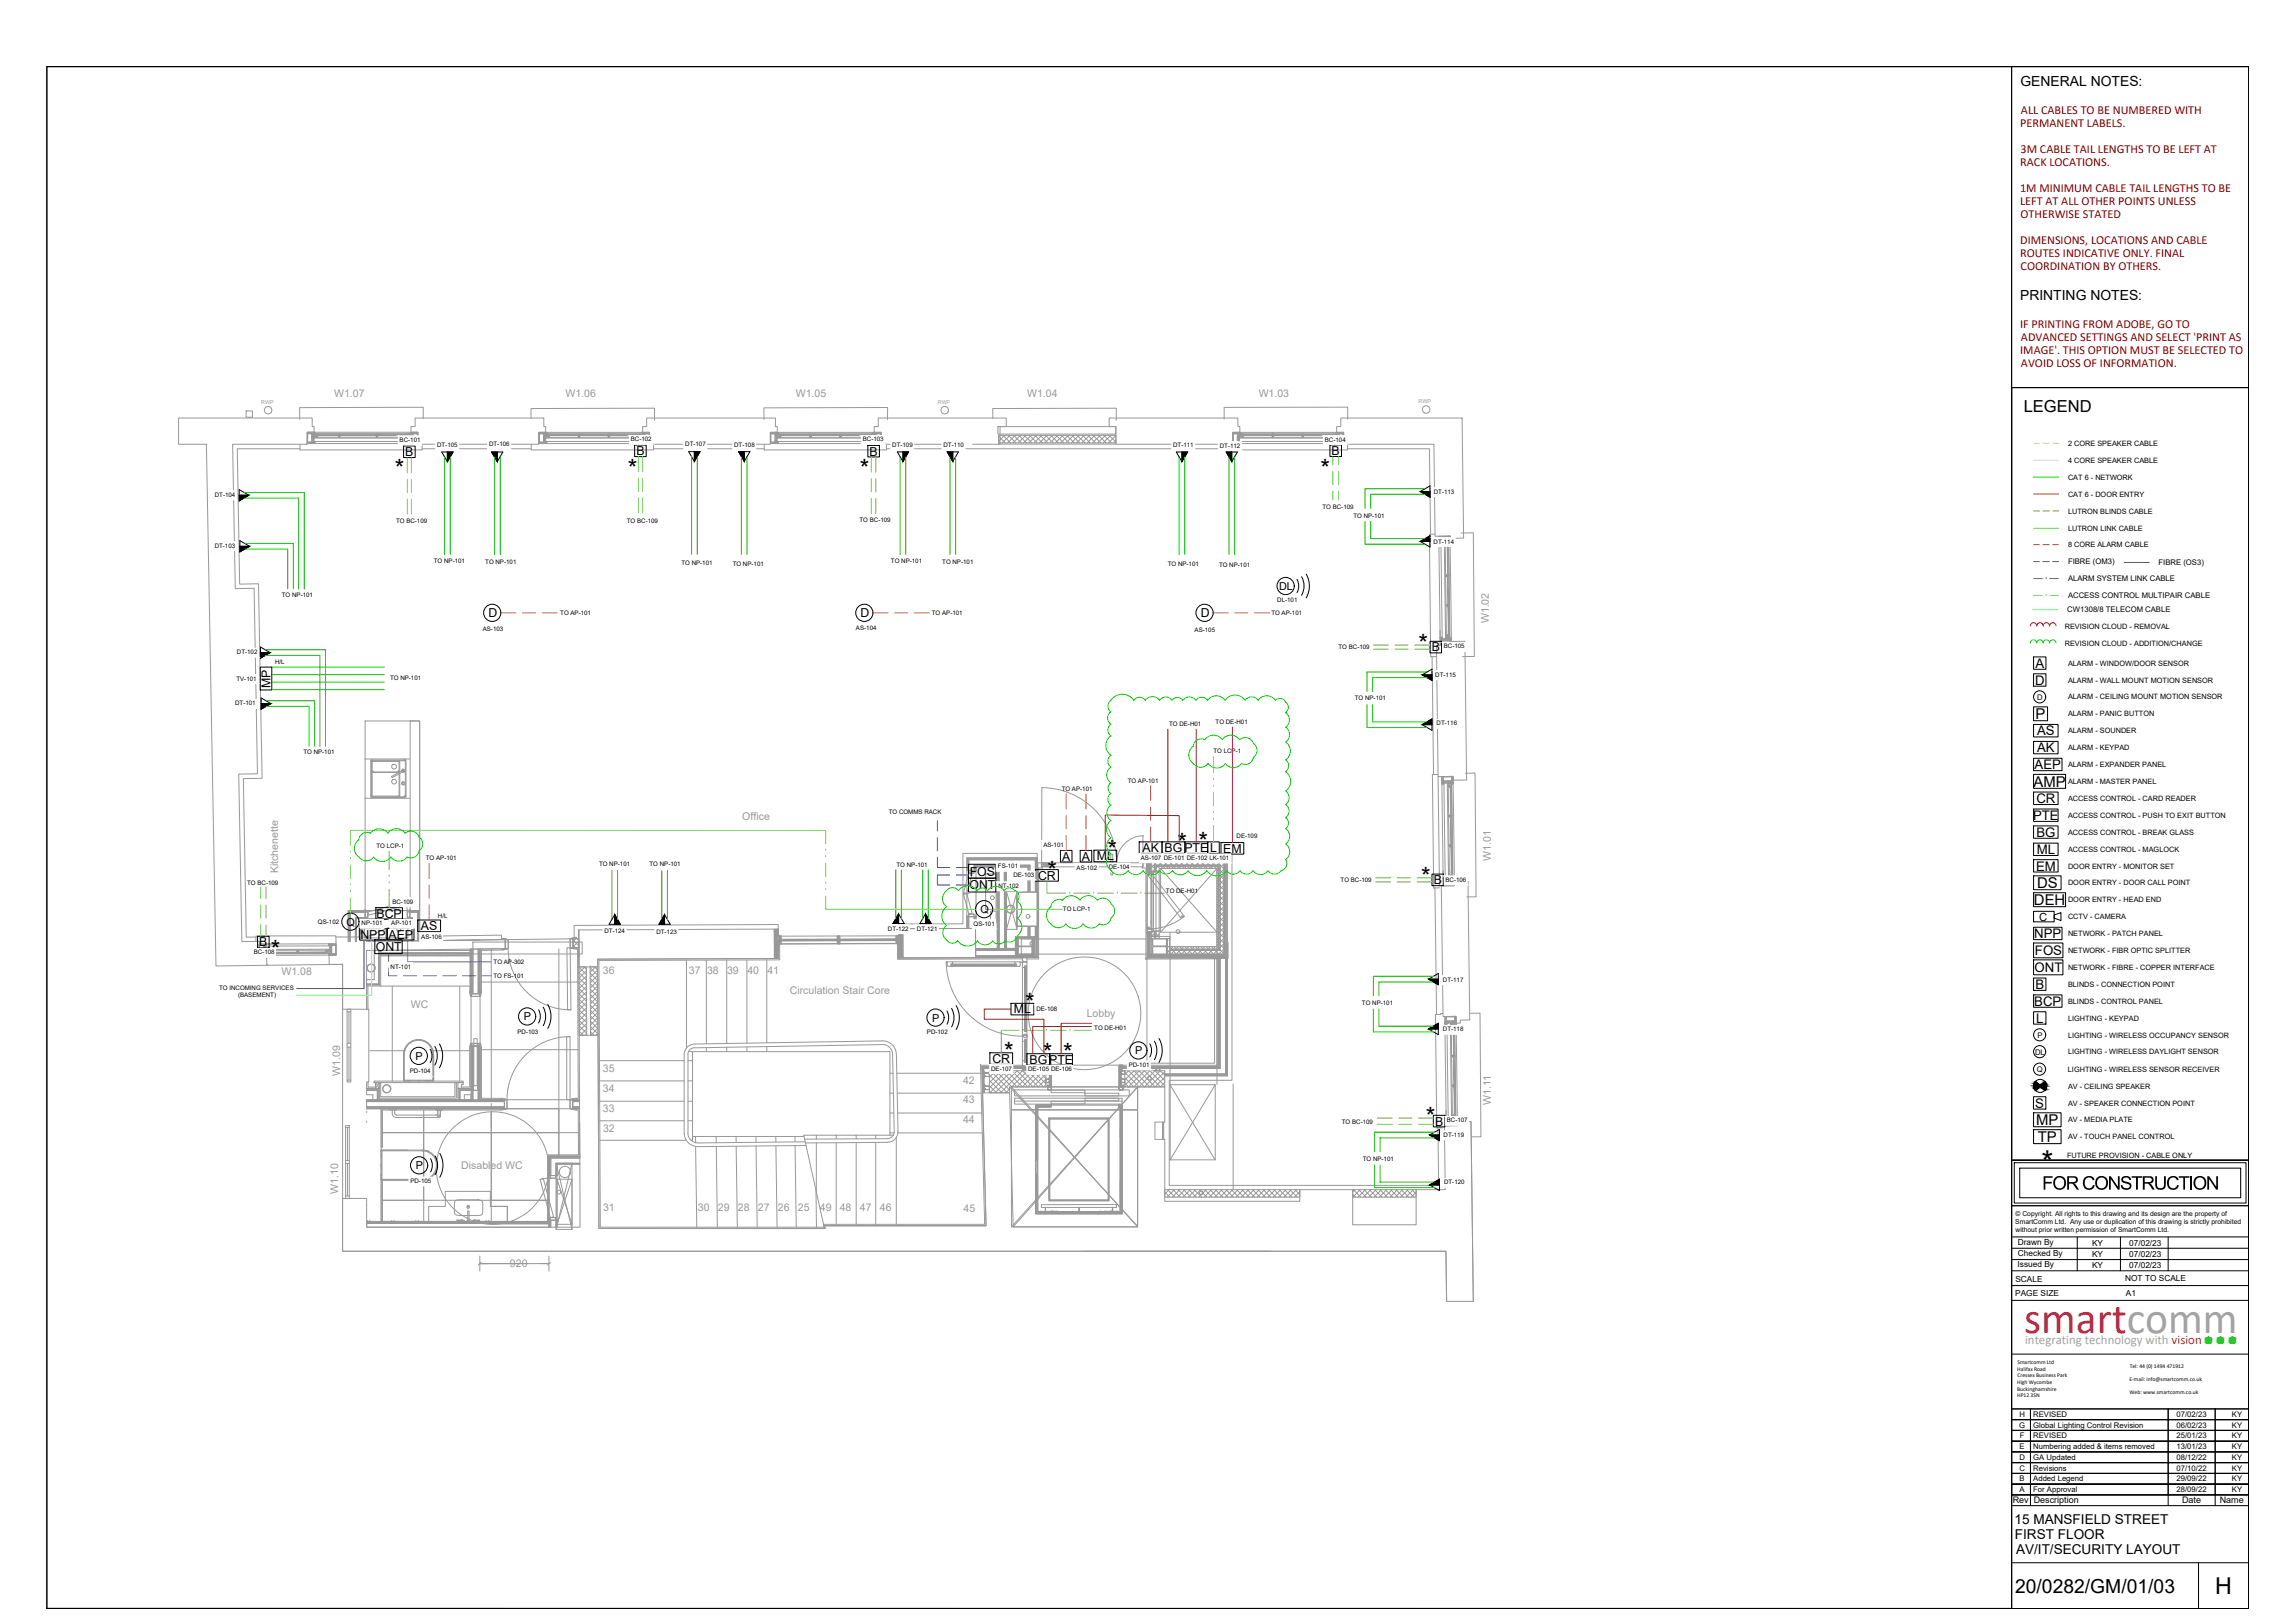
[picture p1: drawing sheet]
<svg xmlns="http://www.w3.org/2000/svg" width="841mm" height="594mm" viewBox="0 0 841 594" stroke-linecap="round" stroke-linejoin="round" font-family="sans-serif">
<defs><g id="words">
<text font-size="16" fill="#ce0f69" x="741.8" y="488.4">smartcomm</text>
<text font-size="11.3" x="748.2" y="429.6">*</text>
<g font-size="9">
<text x="144.7" y="174.8">*</text>
<text x="230" y="174.6">*</text>
<text x="315.1" y="174.6">*</text>
<text x="483.9" y="174.7">*</text>
<text x="519.8" y="239">*</text>
<text x="431.4" y="311.5">*</text>
<text x="439.2" y="311.3">*</text>
<text x="405.8" y="314.2">*</text>
<text x="383.9" y="322">*</text>
<text x="520.8" y="324">*</text>
<text x="99.3" y="351">*</text>
<text x="375.7" y="370.4">*</text>
<text x="368" y="388.3">*</text>
<text x="382.2" y="388.7">*</text>
<text x="389.7" y="388.7">*</text>
<text x="522.5" y="411.9">*</text>
</g>
<text font-size="8.5" x="811.8" y="583.8">H</text>
<text font-size="7.1" x="738.4" y="583.3">20/0282/GM/01/03</text>
<text font-size="6.9" x="748.4" y="435.7">FOR CONSTRUCTION</text>
<text font-size="6.1" x="741.6" y="150.8">LEGEND</text>
<g font-size="5.5">
<text x="746" y="263.4">P</text>
<text x="745.2" y="288.1">AMP</text>
<text x="746.5" y="325.3">DS</text>
<text x="745.3" y="331.5">DEH</text>
<text x="746.2" y="412.1">MP</text>
<text x="746.8" y="418.3">TP</text>
</g>
<g font-size="5.1">
<text x="740.4" y="31.7">GENERAL NOTES:</text>
<text x="740.3" y="109.9">PRINTING NOTES:</text>
</g>
<g font-size="5">
<text x="738.2" y="558.2">15 MANSFIELD STREET</text>
<text x="738.4" y="563.7">FIRST FLOOR</text>
<text x="738.8" y="569.2">AV/IT/SECURITY LAYOUT</text>
</g>
<g font-size="4.8">
<text x="745.9" y="244.6">A</text>
<text x="745.8" y="250.8">D</text>
<text x="746.5" y="269.4">AS</text>
<text x="746.5" y="275.5">AK</text>
<text x="745.6" y="281.7">AEP</text>
<text x="746.2" y="294.1">CR</text>
<text x="745" y="300.3">PTE</text>
<text x="746.2" y="306.5">BG</text>
<text x="746.4" y="312.8">ML</text>
<text x="746.1" y="318.9">EM</text>
<text x="745.5" y="343.6">NPP</text>
<text x="745.7" y="349.8">FOS</text>
<text x="745.6" y="356">ONT</text>
<text x="745.9" y="362.2">B</text>
<text x="745.5" y="368.4">BCP</text>
<text x="746.2" y="374.6">L</text>
<text x="745.9" y="405.7">S</text>
</g>
<text font-size="4.7" fill="#a5a39e" x="742.1" y="492.1">integrating technology with vision</text>
<g font-size="4.5" fill="#800000">
<text x="740.6" y="41.7">ALL CABLES TO BE NUMBERED WITH</text>
<text x="740.3" y="46.4">PERMANENT LABELS.</text>
<text x="740.4" y="56">3M CABLE TAIL LENGTHS TO BE LEFT AT</text>
<text x="740.3" y="60.7">RACK LOCATIONS.</text>
<text x="740.3" y="70.2">1M MINIMUM CABLE TAIL LENGTHS TO BE</text>
<text x="740.3" y="75">LEFT AT ALL OTHER POINTS UNLESS</text>
<text x="740.4" y="79.7">OTHERWISE STATED</text>
<text x="740.3" y="89.2">DIMENSIONS, LOCATIONS AND CABLE</text>
<text x="740.3" y="94">ROUTES INDICATIVE ONLY. FINAL</text>
<text x="740.4" y="98.7">COORDINATION BY OTHERS.</text>
<text x="740.3" y="120">IF PRINTING FROM ADOBE, GO TO</text>
<text x="740.6" y="124.7">ADVANCED SETTINGS AND SELECT 'PRINT AS</text>
<text x="740.3" y="129.5">IMAGE'. THIS OPTION MUST BE SELECTED TO</text>
<text x="740.6" y="134.3">AVOID LOSS OF INFORMATION.</text>
</g>
<g font-size="4.5">
<text x="148.5" y="167.1">B</text>
<text x="233.2" y="166.7">B</text>
<text x="318.6" y="166.9">B</text>
<text x="488" y="166.7">B</text>
<text x="179" y="226.1">D</text>
<text x="315.3" y="226.1">D</text>
<text x="440" y="226.1">D</text>
<text x="524.7" y="238.6">B</text>
<text x="99.1" y="251.9" transform="rotate(-90 99.1 251.9)">MP</text>
<text x="389.2" y="315.2">A</text>
<text x="396.5" y="315.2">A</text>
<text x="401.9" y="315.1">ML</text>
<text x="418.7" y="312.1">AK</text>
<text x="426.8" y="312.1">BGPTE</text>
<text x="443.5" y="312.1">L</text>
<text x="448.3" y="312.3">EM</text>
<text x="355.4" y="320.7">FOS</text>
<text x="380.4" y="322.2">CR</text>
<text x="525.4" y="323.9">B</text>
<text x="355.2" y="325.8">ONT</text>
<text x="138" y="336.2">BCP</text>
<text x="154.2" y="340.7">AS</text>
<text x="95" y="346.7">B</text>
<text x="132.1" y="343.8">NPP</text>
<text x="142.4" y="343.8">AEP</text>
<text x="137.7" y="348.3">ONT</text>
<text x="371.5" y="371.2">ML</text>
<text x="363.7" y="389.3">CR</text>
<text x="377.3" y="389.7">BGPTE</text>
<text x="525.9" y="412.3">B</text>
</g>
<text font-size="4.1" x="747.3" y="337.2">C</text>
<g font-size="4">
<text x="468.7" y="216.1">DL</text>
<text x="359.3" y="334.5">Q</text>
<text x="127" y="339">Q</text>
<text x="192" y="373.7">P</text>
<text x="341.7" y="374.2">P</text>
<text x="152.3" y="388.2">P</text>
<text x="416" y="386.2">P</text>
<text x="152.4" y="428.3">P</text>
</g>
<g font-size="3.9" fill="#989898">
<text x="122.4" y="145.3">W1.07</text>
<text x="207.2" y="145.3">W1.06</text>
<text x="291.6" y="145.3">W1.05</text>
<text x="376.4" y="145.3">W1.04</text>
<text x="461.2" y="145.3">W1.03</text>
<text x="545.6" y="228.3" transform="rotate(-90 545.6 228.3)">W1.02</text>
<text x="272" y="300.4">Office</text>
<text x="546.3" y="315.4" transform="rotate(-90 546.3 315.4)">W1.01</text>
<text x="102" y="319.9" transform="rotate(-90 102 319.9)">Kitchenette</text>
<text x="103.1" y="356.9">W1.08</text>
<text x="221" y="356.8">36</text>
<text x="252.5" y="356.8">37</text>
<text x="259.1" y="356.8">38</text>
<text x="266.4" y="356.8">39</text>
<text x="273.9" y="356.8">40</text>
<text x="281.2" y="356.8">41</text>
<text x="289.4" y="364">Circulation Stair Core</text>
<text x="150.5" y="369.1">WC</text>
<text x="398.3" y="372.4">Lobby</text>
<text x="124.6" y="394" transform="rotate(-90 124.6 394)">W1.09</text>
<text x="221" y="392.5">35</text>
<text x="221" y="399.8">34</text>
<text x="352.9" y="396.9">42</text>
<text x="220.9" y="407.2">33</text>
<text x="352.9" y="404">43</text>
<text x="546.3" y="404.8" transform="rotate(-90 546.3 404.8)">W1.11</text>
<text x="352.9" y="411.3">44</text>
<text x="221" y="414.5">32</text>
<text x="169" y="428">Disabled WC</text>
<text x="124" y="437.2" transform="rotate(-90 124 437.2)">W1.10</text>
<text x="221" y="443.7">31</text>
<text x="255.7" y="443.7">30</text>
<text x="263.1" y="443.7">29</text>
<text x="270.4" y="443.7">28</text>
<text x="277.7" y="443.7">27</text>
<text x="285.1" y="443.7">26</text>
<text x="292.4" y="443.7">25</text>
<text x="300.4" y="443.7">49</text>
<text x="307.7" y="443.7">48</text>
<text x="315.1" y="443.7">47</text>
<text x="322.5" y="443.7">46</text>
<text x="353.1" y="443.9">45</text>
<text x="186.9" y="464.1">920</text>
</g>
<g font-size="3.3">
<text x="737.6" y="550.5">Rev</text>
<text x="745.3" y="550.5">Description</text>
<text x="799.6" y="550.7">Date</text>
<text x="813.5" y="550.7">Name</text>
</g>
<g font-size="3">
<text x="739.4" y="455.9">Drawn By</text>
<text x="739.5" y="460.1">Checked By</text>
<text x="766.6" y="456.2">KY</text>
<text x="766.6" y="460.4">KY</text>
<text x="780.3" y="456.2">07/02/23</text>
<text x="780.3" y="460.4">07/02/23</text>
<text x="739.4" y="464.2">Issued By</text>
<text x="766.6" y="464.5">KY</text>
<text x="780.3" y="464.5">07/02/23</text>
<text x="738.6" y="469.4">SCALE</text>
<text x="778.8" y="469.3">NOT TO SCALE</text>
<text x="738.5" y="474.8">PAGE SIZE</text>
<text x="779" y="474.7">A1</text>
</g>
<g font-size="2.8">
<text x="757.8" y="206.7">FIBRE (OM3)</text>
<text x="791" y="207">FIBRE (OS3)</text>
<text x="757.8" y="212.9">ALARM SYSTEM LINK CABLE</text>
<text x="757.8" y="219.1">ACCESS CONTROL MULTIPAIR CABLE</text>
<text x="757.6" y="224.3">CW1308/8 TELECOM CABLE</text>
<text x="746.5" y="256.3">D</text>
<text x="746.6" y="380.1">P</text>
<text x="745.8" y="386.2">DL</text>
<text x="746.4" y="392.6">Q</text>
<text x="740" y="519">H</text>
<text x="745.1" y="519">REVISED</text>
<text x="797.6" y="519">07/02/23</text>
<text x="817.9" y="519">KY</text>
<text x="739.9" y="522.9">G</text>
<text x="740.2" y="526.9">F</text>
<text x="745.1" y="526.9">REVISED</text>
<text x="745.1" y="522.9">Global Lighting Control Revision</text>
<text x="797.6" y="526.9">25/01/23</text>
<text x="797.6" y="522.9">06/02/23</text>
<text x="817.9" y="526.9">KY</text>
<text x="817.9" y="522.9">KY</text>
<text x="740.1" y="530.8">E</text>
<text x="745.1" y="530.8">Numbering added &amp; items removed</text>
<text x="797.6" y="530.8">13/01/23</text>
<text x="817.9" y="530.8">KY</text>
<text x="740" y="538.7">C</text>
<text x="740" y="534.7">D</text>
<text x="745.1" y="538.7">Revisions</text>
<text x="745.1" y="534.7">GA Updated</text>
<text x="797.6" y="538.7">07/10/22</text>
<text x="797.6" y="534.7">08/12/22</text>
<text x="817.9" y="538.7">KY</text>
<text x="817.9" y="534.7">KY</text>
<text x="740.1" y="542.6">B</text>
<text x="745.1" y="542.6">Added Legend</text>
<text x="797.6" y="542.6">29/09/22</text>
<text x="817.9" y="542.6">KY</text>
<text x="740.1" y="546.6">A</text>
<text x="745.1" y="546.6">For Approval</text>
<text x="797.6" y="546.6">28/09/22</text>
<text x="817.9" y="546.6">KY</text>
</g>
<g font-size="2.7">
<text x="757.8" y="163.4">2 CORE SPEAKER CABLE</text>
<text x="757.8" y="169.4">4 CORE SPEAKER CABLE</text>
<text x="757.8" y="175.7">CAT 6 - NETWORK</text>
<text x="757.8" y="181.9">CAT 6 - DOOR ENTRY</text>
<text x="757.8" y="188.1">LUTRON BLINDS CABLE</text>
<text x="757.9" y="194.5">LUTRON LINK CABLE</text>
<text x="757.8" y="200.5">8 CORE ALARM CABLE</text>
<text x="756.7" y="230.3">REVISION CLOUD - REMOVAL</text>
<text x="756.7" y="236.5">REVISION CLOUD - ADDITION/CHANGE</text>
<text x="757.8" y="243.8">ALARM - WINDOW/DOOR SENSOR</text>
<text x="757.8" y="250">ALARM - WALL MOUNT MOTION SENSOR</text>
<text x="757.8" y="256.2">ALARM - CEILING MOUNT MOTION SENSOR</text>
<text x="757.8" y="262.4">ALARM - PANIC BUTTON</text>
<text x="757.8" y="268.6">ALARM - SOUNDER</text>
<text x="757.8" y="274.8">ALARM - KEYPAD</text>
<text x="757.8" y="281">ALARM - EXPANDER PANEL</text>
<text x="757.8" y="287.1">ALARM - MASTER PANEL</text>
<text x="757.8" y="293.4">ACCESS CONTROL - CARD READER</text>
<text x="757.8" y="299.5">ACCESS CONTROL - PUSH TO EXIT BUTTON</text>
<text x="757.8" y="305.7">ACCESS CONTROL - BREAK GLASS</text>
<text x="757.8" y="311.9">ACCESS CONTROL - MAGLOCK</text>
<text x="757.8" y="318.1">DOOR ENTRY - MONITOR SET</text>
<text x="757.8" y="324.3">DOOR ENTRY - DOOR CALL POINT</text>
<text x="757.8" y="330.5">DOOR ENTRY - HEAD END</text>
<text x="757.8" y="336.7">CCTV - CAMERA</text>
<text x="757.8" y="342.8">NETWORK - PATCH PANEL</text>
<text x="757.8" y="349.1">NETWORK - FIBR OPTIC SPLITTER</text>
<text x="757.8" y="355.2">NETWORK - FIBRE - COPPER INTERFACE</text>
<text x="757.8" y="361.4">BLINDS - CONNECTION POINT</text>
<text x="757.8" y="367.6">BLINDS - CONTROL PANEL</text>
<text x="757.8" y="373.8">LIGHTING - KEYPAD</text>
<text x="757.8" y="380">LIGHTING - WIRELESS OCCUPANCY SENSOR</text>
<text x="757.8" y="386.2">LIGHTING - WIRELESS DAYLIGHT SENSOR</text>
<text x="757.8" y="392.5">LIGHTING - WIRELESS SENSOR RECEIVER</text>
<text x="757.8" y="398.7">AV - CEILING SPEAKER</text>
<text x="757.8" y="404.9">AV - SPEAKER CONNECTION POINT</text>
<text x="757.8" y="411.1">AV - MEDIA PLATE</text>
<text x="757.8" y="417.3">AV - TOUCH PANEL CONTROL</text>
<text x="757.5" y="424">FUTURE PROVISION - CABLE ONLY</text>
</g>
<g font-size="2.5">
<text x="738.5" y="448.3">SmartComm Ltd. Any use or duplication of this drawing is strictly prohibited</text>
<text x="738.6" y="445.3">© Copyright. All rights to this drawing and its design are the property of</text>
<text x="738.6" y="451.3">without prior written permission of SmartComm Ltd.</text>
</g>
<g font-size="2.3">
<text x="146.5" y="161.9">BC-101</text>
<text x="231.2" y="161.7">BC-102</text>
<text x="316.2" y="161.7">BC-103</text>
<text x="485.5" y="161.7">BC-104</text>
<text x="160.2" y="163.6">DT-105</text>
<text x="179.2" y="163.5">DT-106</text>
<text x="251.1" y="163.5">DT-107</text>
<text x="269.1" y="163.7">DT-108</text>
<text x="327" y="163.6">DT-109</text>
<text x="345.8" y="163.8">DT-110</text>
<text x="429.9" y="163.7">DT-111</text>
<text x="447" y="163.9">DT-112</text>
<text x="78.7" y="181.9">DT-104</text>
<text x="525.4" y="180.8">DT-113</text>
<text x="145.1" y="191.5">TO BC-109</text>
<text x="229.7" y="191.5">TO BC-109</text>
<text x="315" y="191.2">TO BC-109</text>
<text x="484.6" y="186.3">TO BC-109</text>
<text x="496" y="189.7">TO NP-101</text>
<text x="78.7" y="200.6">DT-103</text>
<text x="525.3" y="199.1">DT-114</text>
<text x="159" y="206.3">TO NP-101</text>
<text x="177.8" y="206.5">TO NP-101</text>
<text x="249.7" y="206.9">TO NP-101</text>
<text x="268.5" y="207.1">TO NP-101</text>
<text x="326.5" y="206.1">TO NP-101</text>
<text x="345.3" y="206.4">TO NP-101</text>
<text x="427.9" y="207.5">TO NP-101</text>
<text x="446.7" y="207.8">TO NP-101</text>
<text x="103.3" y="218.6">TO NP-101</text>
<text x="468.1" y="220.4">DL-101</text>
<text x="205.3" y="225.3">TO AP-101</text>
<text x="341.5" y="225.2">TO AP-101</text>
<text x="465.9" y="225.1">TO AP-101</text>
<text x="176.9" y="231">AS-103</text>
<text x="313.7" y="230.9">AS-104</text>
<text x="437.8" y="231.3">AS-105</text>
<text x="86.8" y="239.6">DT-102</text>
<text x="490.5" y="237.6">TO BC-109</text>
<text x="529.1" y="237.4">BC-105</text>
<text x="100.8" y="243">H/L</text>
<text x="86.6" y="249.2">TV-101</text>
<text x="142.9" y="249.2">TO NP-101</text>
<text x="526" y="247.8">DT-115</text>
<text x="496.5" y="256.5">TO NP-101</text>
<text x="86.2" y="258.3">DT-101</text>
<text x="428.4" y="266">TO DE-H01</text>
<text x="445.5" y="265.2">TO DE-H01</text>
<text x="526.4" y="265.7">DT-116</text>
<text x="444.7" y="275.7">TO LCP-1</text>
<text x="111.2" y="276.1">TO NP-101</text>
<text x="413.2" y="286.9">TO AP-101</text>
<text x="389.1" y="289.8">TO AP-101</text>
<text x="325.7" y="298.1">TO COMMS RACK</text>
<text x="138" y="310.5">TO LCP-1</text>
<text x="382.3" y="310.1">AS-101</text>
<text x="453.2" y="307.1">DE-109</text>
<text x="156.1" y="315">TO AP-101</text>
<text x="219.5" y="317.3">TO NP-101</text>
<text x="238" y="317.3">TO NP-101</text>
<text x="328.5" y="317.5">TO NP-101</text>
<text x="418.1" y="315">AS-107</text>
<text x="426.5" y="315">DE-101</text>
<text x="434.9" y="315">DE-102</text>
<text x="443.2" y="315.1">LK-101</text>
<text x="365.7" y="318">FS-101</text>
<text x="371.4" y="321.2">DE-103</text>
<text x="394.5" y="318.5">AS-102</text>
<text x="406.3" y="318.3">DE-104</text>
<text x="491.3" y="322.9">TO BC-109</text>
<text x="529.7" y="323">BC-106</text>
<text x="90.6" y="324.2">TO BC-109</text>
<text x="365.9" y="325.2">NT-102</text>
<text x="427.3" y="327.2">TO DE-H01</text>
<text x="143.8" y="331">BC-109</text>
<text x="389.5" y="333.8">TO LCP-1</text>
<text x="116.5" y="338.3">QS-102</text>
<text x="132.5" y="338.9">NP-101</text>
<text x="143.4" y="338.9">AP-101</text>
<text x="160.5" y="336.4">H/L</text>
<text x="221.5" y="341.8">DT-124</text>
<text x="325.4" y="340.9">DT-122</text>
<text x="336" y="341">DT-121</text>
<text x="356.8" y="339.1">QS-101</text>
<text x="154.4" y="343.9">AS-106</text>
<text x="240.5" y="342">DT-123</text>
<text x="93" y="349.5">BC-108</text>
<text x="180.9" y="353">TO AP-302</text>
<text x="143.2" y="354.8">NT-101</text>
<text x="180.8" y="358.1">TO FS-101</text>
<text x="528.8" y="359.6">DT-117</text>
<text x="80.3" y="362.7">TO INCOMING SERVICES</text>
<text x="87.2" y="365.1">(BASEMENT)</text>
<text x="379.8" y="370.1">DE-108</text>
<text x="499.1" y="368.1">TO NP-101</text>
<text x="401" y="377.1">TO DE-H01</text>
<text x="528.8" y="377.8">DT-118</text>
<text x="189.6" y="378.8">PD-103</text>
<text x="339.7" y="378.7">PD-102</text>
<text x="150.2" y="393.1">PD-104</text>
<text x="363.2" y="392.1">DE-107</text>
<text x="376.8" y="392.4">DE-105</text>
<text x="385.2" y="392.4">DE-106</text>
<text x="413.6" y="390.8">PD-101</text>
<text x="491.7" y="411.6">TO BC-109</text>
<text x="530.2" y="411.1">BC-107</text>
<text x="529" y="416.3">DT-119</text>
<text x="499.4" y="425.1">TO NP-101</text>
<text x="150.4" y="433.3">PD-105</text>
<text x="529.2" y="433.8">DT-120</text>
</g>
<g font-size="2.1">
<text x="739.2" y="502.1">Halifax Road</text>
<text x="739.3" y="499.6">Smartcomm Ltd</text>
<text x="780.4" y="500.9">Tel: 44 (0) 1494 471912</text>
<text x="739.2" y="507">High Wycombe</text>
<text x="739.2" y="509.4">Buckinghamshire</text>
<text x="739.3" y="504.5">Cressex Business Park</text>
<text x="780.3" y="505.7">E-mail: info@smartcomm.co.uk</text>
<text x="739.2" y="511.8">HP12 3SN</text>
<text x="780.4" y="510.6">Web: www.smartcomm.co.uk</text>
</g>
<g font-size="1.9" fill="#989898">
<text x="95.7" y="147.9">RWP</text>
<text x="343.7" y="147.9">RWP</text>
<text x="519.8" y="147.6">RWP</text>
</g>
</g></defs>
<!-- layer: FIRST-GA -->
<g fill="none" stroke="#989898" stroke-width=".37">
<path d="M65.4 153.1h49v3.1h.7v2.1h-2.6v4.4h-27.3l1 52.9 6.9-.1 1.2 67.9-6.8 .1 1.1 61.4 6.5-.1v5.1h2.6l.1 3.7-18.7 .2-3.5-191.1h-10.2zM90.2 150.5l2.4 .1-.1 2.3-2.3-.1zM112.6 158.3h2.8v.6h-.9v-.3l-.3 .3h-1.6zM112.6 158.7l.2 3.2zM112.6 158.5l.5 .4M112.8 158.3l.6 .6M113.2 158.3l.5 .6M113.5 158.3l.5 .6M113.9 158.3l.3 .4M114.2 158.3h36.1M114.2 158.7h.1M114.2 159.4h.1"/>
<path d="M114.2 158.7l.8 .2v3h-.5v.2h-.3zM114.2 158.7l.8 .4M114.2 159.7l.2 .1M114.2 160l.8 .9M114.2 159.4l.8 .4M114.2 159.1l.8 .4M114.4 158.3l1 .6h35M114.4 159.8l.6 .2M114.4 159.8l.6 .8M115 158.3l.4 .2M115.2 159.2l1 .9h33.3M115.2 158.9h1.1l.2 .3-.4 .3h.5l-.4 .6h-1z"/>
<path d="M115.2 159.9l.3 .2M115.2 159.5l.6 .6M115.6 158.9v.1M115.6 159l.8 .8M116 158.9l.3 .3M116.1 159.3l33.4 .1zM116.3 158.9h33.1M116.5 159.5h.1M124.1 159.5l.4 .5M124.1 159.1l.6 .5M124.1 159.8l.2 .2M124.4 158.9l.2 .2"/>
<path d="M124.5 159.8l-.1 .2M124.7 159.6l-.1 .2M124.7 159.6l-.2-.7h-.3l-.1 1M137.9 159.7h.1M137.9 159.7l.3 .4M138 159l.3 .3M138 159.4h.1M138 159.4l.4 .5M138.4 159.8l-.2 .2M138.5 159.5h.1M138.5 159.5l-.1 .3M138.5 159.5l-.2-.6h-.3v.6l-.2 .1 .3 .4"/>
<path d="M147.5 159.3h2l-2 .1M149.2 159.5l.5 .6M149.3 159.1l.1 .1M149.4 158.9h1.1v1.2h-1l-.4-.5 .4-.1-.3-.3zM149.5 159.3l.6 .8M149.6 158.9l.8 1.2M149.8 158.9l.7 .9M150.1 158.9l.4 .4M150.3 158.3h2.8v.6h-1.6v-.3l-.3 .3h-.9zM150.3 158.4l1.2 .8M150.4 158.9v.1M150.4 159h.1"/>
<path d="M150.7 158.9l.8-.2v3.4l-.8-.2zM150.7 159.8h.1M150.7 159.5l.8 .3M150.7 159.1l.8 .4M150.7 159.8l.8 .2M150.7 159.8l.7 .9M150.8 158.3l.4 .3M151.3 158.7l.5 .2M151.4 158.3l.9 .6M151.9 158.3l.7 .6M152.1 153.1h47.2v3.1h.7v2.2h-2.6v4.3h-44.2v-4.4h-2.6v-2.1h1.5zM152.3 158.3l.6 .6"/>
<path d="M152.6 158.3l.5 .5M152.9 158.7l.2 3.2zM153 158.3l.1 .1M155.1 153.4v-4.2l-45.3 .1v4.3M194.6 153.4v-3.8l45.3-.1-.1 4.4M197.5 158.4h2.8v.5h-.9v-.2l-.2 .2h-1.7zM197.5 158.7l.2 3.2zM197.5 158.6l.4 .3M197.5 158.8l.1 .1M197.7 158.4l.7 .5M198.3 158.4l1.7 1M198.9 158.4l1.1 .6"/>
<path d="M199.1 158.4h36.1M199.2 158.7l.8 .2v3h-.6v.2h-.2zM199.2 159.9l.8 1.3M199.2 159.6l.8 1.1M199.2 159.2l.8 .8M199.5 158.4l1.1 1 .4 .7M199.9 158.4l.4 .5h34.9M200.1 158.9h1.1l.2 .3-.3 .3 .3 .1-.3 .5h-1zM200.1 159.2l.6 .9M200.1 159.6l.3 .5M200.2 158.4l.1 .2M200.5 158.9l.9 .8"/>
<path d="M200.7 158.9l.1 .1M200.8 159l.5 .2M200.9 159.7l.4 .1M201 159.8l.2 .2M201.1 159.3l33.3 .1zM211.8 159.6l.1 .3M211.9 159.6l.1-.6h.4l.1 .6M211.9 159.5l.3 .6M211.9 159.2h.1M212 159l.5 .2M212.1 159.7l.4 .1M212.1 159.4h.1"/>
<path d="M212.1 159.4l.4 .2M212.2 159.8l.1 .2M212.4 159.9l-.1 .2-.3-.2M212.5 159.6l-.1 .3M222.8 159.6v.1M222.8 159.6l.1 .3M222.9 159.8l.1 .2M222.9 159.9l.2 .1M223 159.1l.5 .4M223 159.5l.3 .5M223.1 158.9v.1M223.1 159l.3 .1"/>
<path d="M223.3 159.7l.1 .1M223.5 159.5l-.3 .5M223.5 159.5l-.2-.6h-.3v.6l-.2 .1M232.4 159.3h2l-2 .1M234.2 159.5l.4 .6M234.2 159.2h.1M234.3 159l1.1 .5M234.3 158.9h1.1v1.2h-1l-.4-.5 .5-.1-.4-.3zM234.3 158.9l-33.1 .1M234.5 159.7l.9 .4M234.5 159.4l.9 .5M234.6 159.8l.2 .3"/>
<path d="M235 158.9l.4 .3M235.2 158.4h2.8v.5h-1.6v-.2l-.3 .2h-.9zM235.2 158.7l1.2 .8M235.2 158.4l.9 .5M235.6 158.9l.8-.2v3.4l-.8-.2zM235.6 160l.8 1.3M235.6 159.6l.8 1.3M235.6 159.3l.8 .9M235.8 158.4l.7 .5M236.2 158.9l.2 .2M236.2 158.4l.5 .5M236.5 158.4l.5 .5"/>
<path d="M236.9 158.4l.7 .5M237 153.1h47.2v3.1h.6v2.2h-2.5v4.3h-44.2v-4.3h-2.6v-2.2h1.5zM237.4 158.4l.6 .3M237.9 158.7l.1 3.2zM280 153.7l-.1-4.3 45.4-.1-.1 4.4M282.3 158.4h2.9v.5h-.9v-.2l-.3 .2h-1.7zM282.3 158.7l.2 3.2zM282.3 158.5l.9 .4M282.8 158.4l.9 .5M283.3 158.4l.7 .5M283.7 158.4l1.1 1M283.9 158.4h36.1"/>
<path d="M284 158.7l.8 .2v3h-.6v.2h-.2zM284 158.4l.8 .7M284 159.2l.8 1.3M284 158.9l.8 1.1M284 159.6l.8 1.4M284.3 158.9h.1M284.4 158.4l.7 .5M284.8 159.4h.1M284.8 159.7h.1M284.9 159h1.1l.2 .2-.3 .3 .4 .1-.4 .5h-1zM284.9 159.5l1.1 .5M284.9 159.1l1.3 .7"/>
<path d="M284.9 158.4l.3 .1M285.2 158.9h34.8M285.3 159l.6 .3M285.9 159.3l33.3 .1zM286 159h33.1M286.2 159.5h.1M296.7 159.5l.6 .3M296.8 159.1l.4 .2M296.8 159.9l.3 .2M297.2 159.9l-.1 .1M297.3 159.9v-.7l-.4-.2-.2 .6 .5 .4M307.7 159.7l.5 .3"/>
<path d="M307.8 160l.2 .1M307.8 159l.4 .2M307.8 159h.3l.1 .5a.36 .36 0 0 1 .1 .5 .36 .36 0 0 1-.6 0 .36 .36 0 0 1 .1-.5zM307.8 159.4l.5 .3M317.3 159.3h1.9l-1.9 .1M319 159.8l.6 .3M319 159.9l.2 .1M319.1 159.9l-.2-.4h.4l-.3-.3 .1-.2h1.2v1.1h-1M319.1 159.1l.9 .6 .2 .4M319.1 159.5l.8 .6M319.7 159h.1M319.7 159l.6 .6"/>
<path d="M320 158.9h.1M320 158.4h2.8v.5h-1.6v-.2l-.2 .2h-1zM320 158.6l.3 .3M320.1 158.4l1.1 1.1M320.1 159l.2 .2M320.4 158.4l.8 .7M320.4 158.9l.8-.2v3.4l-.8-.2zM320.4 159.3l.8 1.3M320.4 159l.8 1.2M320.4 159.7l.8 1.4M320.7 158.4l.8 .5M321.1 159.7l.1 .1"/>
<path d="M321.3 158.4l1 .5M321.9 158.4l.8 .3M322.4 158.4l.4 .2M322.7 158.7l.1 .2M322.7 158.7l.1 3.2zM363.8 153.4v-3.8l45.3-.1v4.4M365.7 156.2h43.2v2.8h-43.2zM365.9 159.5h43v2.7h-43zM365.9 159.8l2.5 2.4M366.2 159.5l-.3 .2M367.6 159.5l2.7 2.7M368.1 159.5l-2.2 2.2 .5 .5"/>
<path d="M369.5 159.5l2.8 2.7M370.1 159.5l-2.8 2.7M371.5 159.5l2.7 2.7M372 159.5l-2.7 2.7M373.4 159.5l2.8 2.7M374 159.5l-2.8 2.7M375.4 159.5l2.7 2.7M375.9 159.5l-2.7 2.7M377.3 159.5l2.8 2.7M377.9 159.5l-2.8 2.7M379.3 159.5l2.7 2.7M379.8 159.5l-2.8 2.7"/>
<path d="M381.2 159.5l2.7 2.7M381.7 159.5l-2.7 2.7M383.1 159.5l2.8 2.7M383.7 159.5l-2.8 2.7M385.1 159.5l2.7 2.7M385.6 159.5l-2.7 2.7M387 159.5l2.8 2.7M387.6 159.5l-2.8 2.7M389 159.5l2.7 2.7M389.5 159.5l-2.7 2.7M390.9 159.5l2.8 2.7M391.5 159.5l-2.8 2.7"/>
<path d="M392.9 159.5l2.7 2.7M393.4 159.5l-2.7 2.7M394.8 159.5l2.7 2.7M395.4 159.5l-2.8 2.7M396.7 159.5l2.8 2.7M397.3 159.5l-2.7 2.7M398.7 159.5l2.7 2.7M399.3 159.5l-2.8 2.7M400.6 159.5l2.8 2.7M401.2 159.5l-2.8 2.7M402.6 159.5l2.7 2.7M403.1 159.5l-2.7 2.7"/>
<path d="M404.5 159.5l2.8 2.7M405.1 159.5l-2.8 2.7M406.5 153.1h47.1v3.1h.7v2.2h-2.6v4.3h-42.8v-6.5h-2.4zM406.5 159.5l2.4 2.4M407 159.5l-2.7 2.7M408.4 159.5l.5 .5M408.9 159.5l-2.7 2.7M448.6 153.5v-4.3l45.3-.1-.1 4.4M451.8 158.4h2.8v.5h-.9v-.2l-.3 .2h-1.6zM451.8 158.7l.1 3.2zM451.8 158.4l.4 .5M451.8 158.7l.1 .2"/>
<path d="M452.1 158.4l.7 .5M452.7 158.4l1.5 .9M453.2 158.4l1 .5M453.3 158.4h36.1M453.4 159.5l.8 1 35.6 .1M453.4 158.7l.8 .2v3h-.5v.2h-.3zM453.4 159.9l.8 1.2M453.4 159.2l.8 .6M453.8 158.4l.7 .5M454.2 158.9h.1M454.3 158.4l.3 .3M454.3 159l.8 1.1"/>
<path d="M454.3 159.5l.5 .6M454.5 158.4l.1 .1M454.6 159l.8 1.2 33.3-.1M454.6 158.9h34.8M454.8 159l.9 .6-.4-.1 .4-.3-.2-.2h-1.2v1.1h1.1l.3-.5M455.1 159h.1M455.1 159l.6 .2M455.3 159.7l.3 .1M455.3 159.3l33.3 .1zM455.4 159.8l.1 .2M455.5 159h33.1M466.1 159.6l.3 .6 .3-.3"/>
<path d="M466.1 159.6l.2-.6h.3l.2 .6M466.2 159.2l.6 .4M466.2 159.5l.3 .6M466.3 159h.1M466.3 159l.5 .2M466.5 159.7l.2 .1M466.6 159.8l.1 .2M466.8 159.6l-.1 .3M477.1 159.5l.4 .6M477.2 159.2h.1M477.3 159l.3 .4M477.3 159.3l.3 .7"/>
<path d="M477.5 159h.1M477.5 159l.1 .1M477.6 159.9l-.1 .2-.3-.2M477.6 159.7l.1 .1M477.7 159.5h.1M477.8 159.5l-.1 .4M477.8 159.5h-.2v-.5h-.3l-.1 .9M486.7 159.3h1.9l-1.9 .1M488.3 159.6l.2 .3M488.3 159.6l.4-.1-.3-.3 .2-.2h1.1v1.1h-1l-.2-.2M488.3 159.6l.1 .1M488.5 159.1l.1 .1"/>
<path d="M488.5 159.9l.1 .1M488.6 159.5l.3 .6M488.6 159h.1M488.7 159l1 .5M488.7 159.3l1 .6M488.8 159.7l.9 .3M488.9 159.8l.2 .3M489.3 159l.4 .2M489.4 158.4h2.9v.5h-1.7v-.2l-.2 .2h-1zM489.4 158.6l1.2 .8M489.6 158.4l1 .6M489.8 158.9l.8-.2v3.4l-.8-.2z"/>
<path d="M489.8 159.2l.8 .8M489.8 159.6l.8 1.1M489.8 159.9l.8 1.3M490.2 158.4l.3 .3M490.6 158.4l.5 .5M490.6 158.7l.2 .2M490.9 158.4l.4 .5M491.2 158.4l.8 .5M491.3 153.1h44.5l.5 44h-3.4v1.1h-1.5v-1.9l-5.5 .1-.4-33.7h-33.1v-4.3h-2.6v-2.2h1.5zM491.8 158.4l.5 .2M492.1 158.7l.2 3.2zM109.9 164.4h-23l.9 49.5 6.9-.1 1.3 71.3-6.8 .1 1 58h3.6"/>
<path d="M109.9 162.7v2.1h44.8v-2.1M112.6 161.9h1.6v.2l.8-.2v.6h-2.4zM112.6 162.1l.5 .4M112.6 162.4v.1M113 161.9l.5 .6M113.4 161.9l.4 .6M113.7 161.9l.4 .6M113.9 161.9l.9 .6M114.2 161.5h.1M114.2 160.5h.1M114.2 161.9l.8 .3M114.2 160.5l.8 .6"/>
<path d="M114.2 160.9l.8 .6M114.2 161.5l.8 .4M115 162.5h35.7M115 160.5h35.7M115 161.9h.1M115 162.2h.1M115 161.7h.4l-.1 .7-.3-.2zM115 160.2l-.3-.2 .3 .4M115 161.9l.4 .2M115.1 162.3l.3 .1M115.2 160.1h.1M115.4 161.7h34.9"/>
<path d="M124.3 160h.1M138.1 160h.1M147.5 162.5h3.2M150.3 161.7h.4l-.3 .7zM150.3 161.9l.8 .6M150.3 162.2l.1 .3M150.4 161.7l1.4 .8M150.7 161.9h.5v.2l1.9-.2v.6h-2.4zM150.7 160.1l.8 .8M150.7 161.5l1.5 1M150.7 160.6l.8 .5M150.7 161l.8 .5"/>
<path d="M151.4 160.7h.1M151.5 160.3l-.5-.3 .5 .5M152.1 161.9l.5 .6M152.5 161.9l.4 .6M152.8 161.9l.3 .3M154.7 164.4h40M194.7 162.7v2.1h44.8v-2.1M197.5 161.9h1.7v.3l.8-.3v.6h-2.5zM197.5 162.2l.2 .3M197.6 161.9l.4 .6M197.8 161.9l.8 .6M198.2 161.9l1.1 .6"/>
<path d="M198.9 161.9l.9 .6M199.2 160.2l.3 .7M199.2 161.6l1 .9M199.2 161l.8 .5M199.2 160.5v.1M199.2 161.3l1.1 .9M199.2 160.8l.3 .1M199.5 160.9l.1 .2M200 162.5h35.6M200 160.5h35.6M200 162.4l.2 .1M200.1 161.7l.2 .2"/>
<path d="M200.3 162.3l-.1 .2M200.3 161.7h34.9M200.3 162.3v-.6h-.3l.1 .7M223.1 160h.2M232.4 162.5h3.2M234.4 160.1l-33.3 .1M235 160.1l-.1-.1 .3 .1M235.2 161.7v.7h.2M235.2 161.7h.4l-.1 .7M235.2 161.9l.9 .6M235.2 162.2l.3 .2M235.6 161.9h.6v.3l.2-.3h1.6v.6h-2.4z"/>
<path d="M235.6 161l.8 .6M235.6 161.3l1.2 1.2M235.6 161.7l.9 .8M235.6 162.4l.1 .1M235.6 160.3l.3 .6M235.6 160.8l.3 .1M235.9 160.9l.1 .2M236.7 161.9l.4 .6M237 161.9l.8 .6M237.3 161.9l.7 .3M239.5 164.4h40.6M280.1 162.7v2.1h44.8v-2.1"/>
<path d="M282.3 161.9h1.7v.3l.8-.3v.6h-2.5zM282.3 162.4l.2 .1M282.3 162l.9 .5M282.8 161.9l.8 .6M283.5 161.9l.5 .6M283.9 161.9l.4 .6M284 161.7l.6 .8M284 161.4l.8 .8M284 161.1l1.2 .9M284 160.3l.8 1.2M284.8 162.5h35.6M284.8 160.5h35.6l.8 1.1"/>
<path d="M284.8 162.2h.1M284.8 162.2l.3 .1-.2 .1M284.8 160.5v.1M284.8 161.5h.1M285.1 160.1l-.2-.3 .9 .3M285.1 161.7h34.9M285.2 162.3v-.6h-.4l.1 .7M285.3 160.1l-.1-.1 .3 .1M297 160.1v.1M317.3 162.5h3.1M319.3 160.1h.1M319.3 160.1l-33.4 .1"/>
<path d="M320 161.7v.7h.3M320 161.7h.4l-.1 .7M320 161.7l.7 .8M320 162.1l.3 .3M320.3 161.7l.7 .8M320.4 161.9h.6v.3l.2-.3h1.6v.6h-2.4zM320.4 161.5l1.2 1M320.4 161.2l1.9 1.3M321.9 161.9l.9 .6M322.6 161.9l.2 .2M324.9 164.4h123.7M353.6 162.7h-30.7v-4.3h-2.5v-2.2h1.4v-3.1h47v3.1h-2.3v6.5h-10.1"/>
<path d="M365.7 162.7h43.2M408.9 161.4l-.7 .8M448.6 162.7v2.1h45.2v-2.1M451.8 161.9h1.6v.3l.8-.3v.6h-2.4zM451.8 162.1l.3 .4M451.9 161.9l.4 .6M452.2 161.9l.8 .6M452.6 161.9l1.1 .6M453.3 161.9l.8 .6M453.4 160.1l.5 .8M453.4 161.6l1.1 .9M453.4 160.9l.8 .5"/>
<path d="M453.4 160.3l.2 .4-.2-.2M453.4 161.2l1.2 .9M453.4 160.7l.5 .2M453.9 160.9l.1 .2M454.2 162.5h35.6M454.2 161.7h.4l-.1 .8-.3-.2zM454.3 160.1h.1M454.5 161.7l.1 .1M454.6 161.7h34.8M486.7 162.5h3.1M489.3 160.1l-.1-.1 .4 .1M489.4 161.7v.6l.3 .1"/>
<path d="M489.4 161.7h.4l-.1 .7M489.4 161.8l1.1 .7M489.4 162.2l.3 .1M489.8 161.9h.6v.3l.2-.3h1.7v.6h-2.5zM489.8 161l.8 .5M489.8 161.2l.8 .6M489.8 161.6l1.1 .9M489.8 162.4l.2 .1M489.8 160.2l.4 .7M489.8 160.8l.4 .1M490.2 160.9l.1 .2M490.6 161.2h.1"/>
<path d="M490.8 161.9l.4 .6M491.1 161.9l.4 .6M491.3 161.9l.8 .6M491.7 161.9l.6 .3M493.8 164.4h30l.4 31.3M525.9 195.7h-2.1l.5 44.8h2.1M527.2 196.4h.6v1.6l-.2 .2h.2v.6h-.5zM527.3 199l.8-.2v.4h-.6M527.3 198.8l.5 35.2M527.3 197.9l1.1 .9M527.3 198.1l.7 1.1M527.3 196.9l.5 .8"/>
<path d="M527.3 197.6l1.8 1.2M527.3 198.4l.4 .8M527.3 199l.1 .2M527.4 196.4l.4 .8M527.6 198h3.5v.2h-.3l.1 .5-3.1 .1zM527.7 196.4l.1 .2M527.8 196.4l3.3 .1zM528 198.8l.1 .2M528.1 199.2l.4 34.4M528.3 198l1.3 .8M529.1 198l.9 .7M529.3 198.8l.4 35.2"/>
<path d="M529.6 199.5l.3 .6M529.6 198l.7 .7M529.7 198.9l.6 1.3M529.7 199.9l-.1-1h1.2v1.1l-.3 .2-.2-.4v.5M529.9 198l.6 .7M530.1 198.9l.6 1.2M530.2 198l1.2 .9M530.3 199.8l.6 33zM530.3 198.9l.5 .8M530.4 198l1 .5M530.6 198.9l.2 .3M530.8 200l.4 32.8"/>
<path d="M530.8 196.4l.6-.1v2.8h-.5l-.1-.9 .3-.2h-.3zM530.8 196.5l.6 .6M530.8 197l.6 .4M530.8 197.4l.6 .4M530.8 197.9l.6 .3M530.9 199.1l.4 34.5M530.9 199h.1M530.9 199l.5 .1M530.9 199l.1 .1M531 196.4l.4 .4M531.1 199.1h.1M531.4 197.9l.5 35.7"/>
<path d="M531.4 196.4h-.2l.2 .3M535.5 195.2l4.4-.1 .4 45.3-4.3 .1M530 210.7l.2 .4M530.1 200.2l-.5-.3 .4 32.9M530.1 200.3h.2M530.3 210.5l-.6 .3 .5 .4M530.5 211.1l-.2-.6 .6 .2v.3l-.6 .2M530.7 210.7l.2 .3M526.4 236.4h5.5v-1.5h4.9l.6 50.8h-4.9v-1.3h-5.5zM527.7 230.9l.1 3.1M527.8 234h.5v.6h-.2l.2 .2v1.6h-.5zM527.8 235.1l.5 .9"/>
<path d="M527.8 234.4v.1M527.8 235.7l.5 .7M527.8 234l1.3 .8M527.8 236.2l.1 .2M527.8 234.7l.5 .4M527.8 234.5l.6 .3M527.9 233.6l-.1 .3M527.9 233.6h.6M527.9 233.6l1.8 1.2M528 235.1l.3 .2M528.1 235.3l.2 .4M528.3 234h3l.3 .7-3.5 .1z"/>
<path d="M528.3 236.2l3.3 .1zM528.3 233.6h.1M528.3 233.6l.2 .1M528.5 233.6v.4l-.7-.1M529.1 234l.9 .8M529.5 234l.8 .8M529.8 234l.8 .8M529.9 221.7v.1M530 221.8l.1 .1M530 233.2l.4 .6M530.1 234l1 .7M530.1 221.9l.3 .2"/>
<path d="M530.1 221.5l-.1 .3M530.2 232.7l.7 1.1M530.4 221.3l-.3 .1 .4 .7 .6-.2v-.3l-.7-.3 .3 .6M530.4 232.6l.8 1.1M530.5 234l.9 .5M530.5 232.4l-.4 .4M530.5 232.5l.2 .4 .2-.4 .3 .2v1.1h-1.2l.1-1M530.6 232.5l.1 .1M530.8 230.8v2l.1-2M530.8 221.6l.2 .3M530.8 232.9l.4 .4M530.9 232.6l.3 .4"/>
<path d="M531 221.5l.1 .2M531.1 234l.8 .3M531.3 233.6h.6v2.7h-.5l-.1-1.6 .3-.2h-.3zM531.3 233.7l.6 .3M531.4 235.5l.5 .6-.5-.3M531.4 235.4l.5 .4M531.4 235.2l.5 .3M531.4 235.9l.5 .4M531.4 236.2l.2 .1M531.4 234.9l.5 .2M531.4 234.5l.5 .3M531.6 233.6l.3 .1"/>
<path d="M524.8 240.5l.5 43.2M133.6 278h16.5M133.8 264.1h20v69.4h-20zM136 278.5h.1M136.1 278.8l.2 13M136.1 278.6v.2M136.2 278.7h.1M136.3 278.6l-.2 .1M136.3 278.6h.1M136.3 278.6h12M136.4 279.2v3.2M136.5 279h.1"/>
<path d="M136.7 278.9l-.4 .3M136.7 278.9h.1M136.7 278.9h9.2M145.9 278.9l.2 .1M145.9 278.9h.1M146 278.6l.5 .5-.2 12.6M146.1 279v3.6M146.2 279h.1M148.3 278.4l.4 .4 .1 12.9M148.3 278.6l.1 .1M148.3 278.4l-12.3 .1-.1 13.2M148.3 278.4h.1"/>
<path d="M148.3 278.6h.1M148.4 278.7h.1M148.5 278.6v13.1M148.7 278.5h.1M150.3 264.1h3.5v69.4h-3.5zM133.6 292.4h16.5M135.8 291.6l.2 .3M136 291.9h12.6M136 292h.1M136.1 291.6v.2M136.2 291.8h.1M136.3 291.8h.1"/>
<path d="M136.3 291.8h12M136.3 282.4l.4 .3M136.5 282.6h.1M136.5 283.1h9.7v8.4l-9.6 .1zM136.7 282.7h.1M136.7 282.7h9.2M145.9 282.7h.1M146 291.8h.1M146.1 282.6l-.2 .1M146.2 282.6h.1M146.3 291.7h.1M146.3 291.7l-.3 .1"/>
<path d="M147.4 282.8h.1M147.5 281.7l-.4 .6M147.6 281.8h.1M147.6 281.7l.7 .3M147.6 282.1l.3 .1v.3M147.6 282.1h.1M147.6 282.1l-4.1 2.3 .2 .4 4.2-2.2M147.9 282.6h.1M148.2 282.7l-.8 .1M148.2 282.7h.1M148.3 291.8h.1M148.3 282l-.1 .7"/>
<path d="M148.4 291.7l-.1 .1M148.4 291.8h.1M148.5 291.6v.2M148.7 292h.1M148.7 291.6l-.1 .3M527 283.7h-2.1l.5 41.5h.5l.5 46.4M527 284.4l.5 40M528.3 284.4h.6v1.6l-.2 .2h.2v.6h-.5zM528.3 285.1l.6 .3M528.3 284.7l.6 .3M528.4 286.8l.5 35.2M528.4 285.8l.7 .7z"/>
<path d="M528.4 286.3l.8 .5M528.4 286.1l1 .7M528.4 285.6l.5 .3M528.4 286.8h.1M528.4 285.4l.5 .3M528.4 287.1l.2 .1M528.4 286.9l.1 .3h.7v-.4l-.7 .1M528.6 286.8l.6 .3M528.6 284.4l.3 .2M528.7 286h3.5v.2h-.3v.6h-3zM528.9 284.4l3.3 .2zM528.9 286.3h.1"/>
<path d="M528.9 285.9h.1M529.1 286h.1M529.1 286l.3 .8M529.2 287.2l.4 34.4M529.3 286l.4 .8M529.4 286.8h.1M529.5 286l.5 .8M529.9 286l.4 .8M530.3 286l.5 .8M530.4 286.8l.4 35.2M530.6 286l.7 .8M530.7 287.3h.1"/>
<path d="M530.7 287.6l.7 .4M530.8 287.3l1.1 .6M530.8 287.9l-.1-1h1.2v1.1l-.3 .2v-.3h-.2l-.2 .4-.5-.4 .4 33M530.8 298.9l.8 .3M530.8 288.1h.2M530.8 286l1 .8M530.9 298.8v.2M530.9 286.9l1 .6M530.9 298.8l.5-.3 .6 .2v.3l-.4 .2M530.9 298.9l.2 .2M531.1 299.1l.5 .1M531.1 298.7l.8 .4"/>
<path d="M531.1 286l1.1 .8M531.2 288.2l.1 .1M531.3 286l.6 .5-.4-.5M531.4 287.9l.6 32.9zM531.5 286.9l.4 .2M531.6 288.1h.1M531.8 286h.1M531.9 286l.3 .8M531.9 288l.4 32.7M531.9 284.4h.6v2.7l-.5 .1-.1-1 .3-.2h-.3zM531.9 285.9l.6 1M531.9 285.4l.6 1"/>
<path d="M531.9 285.1l.6 .6M531.9 284.7l.6 .4M532 287.1l.4 34.5M532 286.9l.4 .2M532 284.4l.5 .3M532.2 286.8l.1 .1M532.4 284.4h.1M532.5 285.9l.5 35.7M537.1 283.2h3.4l.4 45.3h-3.4M354.3 318.8h.1M354.3 318.8h3.4M354.7 318.8v-4.2h25.1v12.1"/>
<path d="M355 318.8h1.9v1h-1.9zM355 319.8l1.2 .3-1.9 7.2-1.2-.3zM355 319.8v-4.9h24.4v11.8M356.9 318.8v1h-1.9M357 318.8v-1.9h20.4v9.8M357.3 318.8v-1.6h19.8v9.5M357.7 318.8h.1M365.7 317.6l.1 29.8M366.1 317.6l.1 29.8M368 317.6l.2 29.8M368.4 317.6l.1 29.8M368.8 317.6v29.8"/>
<path d="M380.1 314.2v12.5h-7.5v12.6h7.5v11.4l-22.6 .1v-3.4h8l-.1-29.8M380.1 316.1l.2 1.8zM380.1 314.4h.1M380.1 314.2v-1.6h-27.2v25.8h-23.6l.1 1.7M380.1 317.9v32.8h-3.8M380.1 314.2h-25.8v25.8M380.3 316h1.3v1.5h.3v.4h-1.6zM380.6 317.9v33.3h-4.3M381.7 316.1h2.8v1.3h-2.8zM381.7 316h27.5v.6h-.3v.9h-27.2zM381.7 317.4h.1M381.7 316.6l.4 .8"/>
<path d="M381.7 316.1l.8 1.3M382.1 316.1l.8 1.3M382.4 316.1l1 1.3M382.6 316.2l.1 .2M382.7 316.4a1.17 1.17 0 0 1 1.3 1M382.7 316.4l1.1 1M382.9 316.1l1 .5 .3 .8M383 316.5l.7 .7zM383.6 316.1l.9 1.3M384.1 316.1l.4 .6M384.5 316.2v.2M407.1 317.5h.7v2.7l-.4 .3-.3-.3z"/>
<path d="M407.1 313.3v2.7h.7v-2.7M407.1 313.3l.3-.4 .4 .4M409.2 316a27.5 27.5 0 0 0-27.4-27.5l-.1 27.5M409.2 316h9.6v1.5h-9.9v-.9h.3zM418.8 306.1v9.9M418.9 316h1.4v1.9h-1.7v-.4h.3zM419.1 306.1a9.9 9.9 0 0 0-9.9 9.9M419.9 318.2v33.1M420.3 316.1l.1 1.8zM420.4 316v-3.4h31.1v83.1h-23v38.5h98.7l-.2-21.1M420.4 318.2v32.6l26-.1v40h-34.9M420.4 318h.1"/>
<path d="M420.6 319.4l-.1 .1M420.8 319.3v-4.7h28.5v35.8h-20.7M420.9 319.9v.3M421 319.9h.1M421 320h.1M421 320v.3M421.1 319.9l-.1 .1M421.2 319.3v-4.3h27.7v35h-20.3M421.5 319.8h.1M421.5 319.8l.5 .1M421.5 319.8l-.5 .1M421.6 319.9h-.5"/>
<path d="M421.7 319.6l12.3 16-.5 .4-.3-.3M421.7 319.6l-.6 .4M421.7 319.6h.1M421.7 319.3v-3.8h26.8v34h-19.9M421.8 320v17.8M422 319.9h.1M422 319.9h.6M422 315.3h26.7v34.1h-20.9v-2.7h18.2v-28.6h-21.2v1.2h-2.8zM422 319.3h2.8v21.7h-2.8zM422 317l2.3 2.3 .5-.5M422.3 315.3l2.7 2.8M422.4 315.3l-.4 .4"/>
<path d="M422.6 319.9v20.4M422.6 319.8v.1M422.6 319.5h.1M422.6 319.5l.1 21.2-.1 .5-2.1-.1M422.6 319.4l-2 .1-.2 .7M423.1 319.3v-2.4h24v31.2h-18.5M423.6 317.4v1.9h-3.2M423.6 317.4h23v30.2h-18M423.6 317.4v1.9M423.6 319.3v21.8M424.2 315.3l2.8 2.8M424.3 315.3l-2.3 2.3"/>
<path d="M425.3 318.1h20.7v23.3h-20.7zM425.3 318.1l20.7 23.3v55.8M426.2 315.3l2.7 2.8M426.3 315.3l-4 4-.3-.3M428.1 315.3l2.8 2.8M428.2 315.3l-2.7 2.8M430.1 315.3l2.7 2.8M430.2 315.3l-2.8 2.8M432 315.3l2.7 2.8M432.1 315.3l-2.7 2.8M433.9 315.3l2.8 2.8M434.1 315.3l-2.8 2.8"/>
<path d="M435.8 315.3l2.8 2.8M436 315.3l-2.7 2.8M437.8 315.3l2.7 2.8M438 315.3l-2.8 2.8M439.7 315.3l2.8 2.8M439.9 315.3l-2.7 2.8M441.7 315.3l2.7 2.8M441.9 315.3l-2.8 2.8M443.6 315.3l5.1 5.1M443.8 315.3l-2.7 2.8M445.6 315.3l3.1 3.1M445.8 315.3l-2.8 2.8"/>
<path d="M446 318.1l-20.7 23.3M446 319.6l2.7 2.7M447.5 315.3l1.2 1.2M447.7 315.3l-2.7 2.8M448.7 316.2l-2.7 2.8M448.7 318.2l-2.7 2.7M528.8 318.9l.1 3.1M531 309.8h.1M531.2 310l.3 .1M531.2 309.5l-.2 .2 .2 .2M531.5 309.4l-.3 .1 .9 .4M531.5 309.4l.7 .2v.3l-.7 .2-.4-.3"/>
<path d="M531.8 318.9l.1 1.9 .1-1.9M531.9 309.5l.3 .1M131.6 338.7h1.4v4.9h-1.4zM131.6 338.7l1.4 4.9M133 338.7l-1.4 4.9M133.6 336.8h15.9v6.7h-15.9zM133.8 336.5h.1M133.8 333.5h.1M133.8 334h1v1.9h-1zM133.8 333.8h-5.8v11.1M133.8 334.2h-5.5v10.7M133.8 336.1h-3.6v8.8"/>
<path d="M133.8 333.5v3M133.8 334h1M134.8 334l13.9-3.7 .3 1.2-13.9 3.7zM134.8 334v1.9h-1M148.7 330.2l.5 3.8M149.3 334h.9v1.9h-.9zM149.3 334h.9M149.3 334v1.9h.9M149.5 336.8l-15.9 6.7M150.2 336.5h.1M150.2 333.5h.1M150.2 333.8h3.2v10.8"/>
<path d="M150.2 334.2h2.9v10.4M150.2 336.1h1v8.5M150.2 333.5v3M353.1 327l1.9 .3-1.9 .2M353.1 327.5l1.2-.3 1.9 7.3-1.2 .3zM354.3 335.7h.1M354.3 335.7h3.4M354.7 335.7v4.3M355 334.8h1.9v.9h-1.9zM355 334.8v5.2M355 334.8h1.9v.9M357 335.7v4.3"/>
<path d="M357.3 335.7v4.3M357.7 335.7h.1M361.2 320.1h3.8v13h-3.8zM363 333.7h2v4.1h-2zM368.8 326.5h3.9v13.9h-3.9zM368.8 326.5l3.9 13.9M372.7 326.5l-3.9 13.9M376.8 326.7v-9.1h-19.1v22.4M376.8 339.3v3.8M377.1 339.3v3.8M377.4 339.3v3.8M379.4 339.3v3.8"/>
<path d="M379.8 339.3v3.8M380.1 326.8h-7.4v12.4h7.4M380.1 325.8l.2 14.3zM380.3 326.8h.2v12.4h-.2zM420.3 339.8h.1M420.3 320.4v19.4M420.3 320.1l.1 .1M420.4 320h.1M420.4 320.2h.1M420.4 339.8h.1M420.4 339.8h.6M420.4 340h.1"/>
<path d="M420.4 320v-5.8h29.3v36.6h-21.1M420.4 320l-.1 .2M420.4 320.1v.1M420.4 340l.2 1.1M420.9 320.2h-.5M420.9 320.2h.1M421 339.8l.1 .4M421 339.8h.1M421 320.3h-.7M421 320.3h.1M421.1 320l.2 .3M421.3 320.3l-.6 .4 12 15.4"/>
<path d="M421.3 320.3h.1M421.8 337.8v2.4M421.8 320h.1M421.8 337.8h.1M432.7 336.1h.1M433.2 335.7h.1M433.2 335.7l-.5 .4M434 335.6a20 20 0 0 1-13.6 4.6M446 323.5l2.7 2.7M446 339l2.7 2.8M446 337.1l2.7 2.7M446 335.1l2.7 2.8"/>
<path d="M446 333.2l2.7 2.7M446 331.2l2.7 2.8M446 329.3l2.7 2.7M446 327.3l2.7 2.8M446 325.4l2.7 2.8M446 321.5l2.7 2.8M448.7 320.1l-2.7 2.8M448.7 327.9l-2.7 2.8M448.7 329.8l-2.7 2.8M448.7 331.8l-2.7 2.7M448.7 324l-2.7 2.8M448.7 333.7l-2.7 2.8"/>
<path d="M448.7 337.6l-2.7 2.8M448.7 335.7l-2.7 2.7M448.7 322.1l-2.7 2.7M448.7 326l-2.7 2.7M448.7 339.6l-2.7 2.7M527.5 325.2h-2.1M528.2 324.4h4.8v-2.5h1.5v1.1l3.5-.1 .6 50.7h-3.4v1.1l-1.6 .1v-2.5h-4.8zM528.9 322h.5v.6h-.2l.2 .2v1.6h-.5zM528.9 322.4l.2 .4-.2-.2M528.9 322.2l.3 .4M528.9 324.1l.5 .3M528.9 323.7l.5 .3"/>
<path d="M528.9 322.8l.5 .3M528.9 323l.5 .3M528.9 323.3l.5 .3M528.9 322l.6 .8M528.9 321.7l.5 .3 .3 .8M529.2 322.7l.2 .5M529.4 322h3l.3 .8h-3.5zM529.4 324.3l3.3 .1zM529.4 321.6l.2 .2M529.6 321.6l-.7 .1v.2M529.6 321.6v.4l-.7-.1M529.7 322l.4 .8"/>
<path d="M530.1 322l.4 .8M530.4 322l.5 .8M530.7 322l.6 .8M530.9 322l.7 .8M531.1 321l1.2 .7M531.1 321.8h.3M531.1 321.4l.9 .4M531.1 322.1l.7 .7zM531.2 322l.9 .8M531.2 320.7l.6-.2v.4l.2-.3 .3 .1v1.1l-1.2 .1zM531.3 320.7l1 .6M531.7 320.5l.1 .1"/>
<path d="M531.7 322l.6 .8M532 321.8h.1M532 320.7l.3 .2M532.2 322l.8 1.5M532.4 321.8h.1M532.4 321.6h.6v2.8h-.5l-.1-1.6 .3-.3h-.3zM532.4 323.1l.6 .7M532.4 321.8l.6 1.1M532.5 323.8l.5 .6M532.5 323.5l.5 .6M532.5 324.2l.1 .2M532.6 321.6l.4 .5"/>
<path d="M93.8 344.8v-2h29.3l.1 7h-2.6v3.5l4.9-.1v16.4h8.9l-.1-21.5 50.8-.6-.1-3.3-50.7 .6M94.9 345.8h2.4v.5h-.5v-.2l-.3 .2h-1.6zM94.9 346.3l.2 3.3zM94.9 346.1l.4 .2M94.9 349.3h1.6v.3l.3-.3h.9v.6h-2.8zM94.9 349.6l.6 .3M95.1 349.3l.9 .6M95.1 345.8l1 .5M95.7 345.8l1.2 .9 .4 .8M95.8 349.3l.6 .6M96.1 346.3h.1M96.3 345.8l.3 .3"/>
<path d="M96.3 349.3l.5 .6M96.5 346.1l.8 .2v3h-.5v.3h-.3zM96.5 346.7l.8 1.4M96.5 347.3l.8 1.3M96.5 348.8l.9 1.1M96.5 349.1l.6 .8M96.5 348.6l1.2 1M96.5 345.8l.8 .7M96.5 348l.8 1.1M96.6 346.1l.7 .8M96.8 345.8l.9 .6M97.2 345.8h.1"/>
<path d="M97.3 345.8h3.1M97.4 345.9l.3 .2M97.4 345.8l.3 .1M97.4 345.8l-.1 .7h.4M97.4 348.8h.1M97.4 348.2l1 .7M97.4 349.1l.3 .1M97.5 348.8l.9 .4M97.5 349.8l.1 .1M97.7 345.9v.6M97.7 348.1l1.1 .6M98.1 353.6h.1"/>
<path d="M98.1 353.6l27.4-.4v105.1h404.4l.2 18.4M98.2 348.1l.6 .4M98.4 348.1l.2 .2M98.5 348.1h-1.1v1.1h1.1l.2-.2-.3-.2h.4v-.2M98.5 348.8l21.1 .1zM98.5 349.2l21 .1h-21.8M98.7 349h.1M100.4 348.8h-1.9l1.9 .1M108.8 348.6l.2 .6h.3l.2-.6M108.9 348.3l-.1 .2M108.9 348.4l.5 .3M108.9 348.3l.2-.2 .3 .3"/>
<path d="M109 348.9l.3 .3M109.1 348.1l.2 .2M109.4 348.3l.1 .2M119.3 348.6v.1M119.4 348.3l1.2 .9M119.4 348.2l.3-.2 .9 .8M119.4 348.2l-.1 .5M119.5 348.9l.4 .3M119.6 348.7l-9.9 .2M119.7 348.1l.9-.1v1.2h-1.1l-.1-.3 .3-.2h-.4M120 348l.6 .4M120.4 345.8l.1-.2 .3 .3v.5"/>
<path d="M120.4 349.3h.9v.2l.3-.2h1.6v.5h-2.8zM120.4 345.8v.6h.4M120.4 349.4l.7 .4M120.4 345.8l1.2 .8M120.4 346.3l.4 .1M120.4 349.8h.1M120.5 348l.1 .1M120.6 345.7l-23.3 .1M120.7 348l-22.2 .1M120.7 347.7l-23.4 .1M120.8 346.4l-23.1 .1M120.8 345.7h2.4v.5h-1.6v-.2l-.8 .2z"/>
<path d="M120.8 346.2l.8-.2v3.5l-.8-.2zM120.8 347.6l.2 .4-.2-.2M120.8 348.2l.8 .5M120.8 349.3l.8 .5M120.8 348.5l.8 .5M120.8 348.9l1.1 .9M120.8 345.7l.6 .3M120.8 347.4l.4 .8M120.8 347.2l.8 1.1M120.8 346.8l.8 1M120.8 346.5l.8 .6M120.8 348l.4 .2"/>
<path d="M121.1 349.8h.1M121.2 348.2l.2 .2M121.3 345.7l.6 .5M121.4 346h.1M121.4 346l.2 .2M121.6 346.2h.1M121.7 345.7l.5 .5M121.9 349.3l.3 .5M121.9 345.7l.6 .5M121.9 349.8h.1M122.1 349.3l.6 .5M122.3 345.7l.8 .5"/>
<path d="M122.4 349.3l.8 .5-25.5 .1M122.9 349.3l.3 .1M122.9 345.7l.3 .1M123 346.2l.2 3.3zM123.1 343.2h10.7M137.1 348.1h2.4v13h-5.1v-2.3h2.7zM139.1 348.1v12.7h-4.7M139.5 349.1h32.8h-32.8M139.5 348.1h32.8v2h-32.8zM139.5 349.8h32.8M139.5 349.4h32.8M139.7 349.9l-.1 .1"/>
<path d="M139.9 349.8h-.1M140.3 349.8l-.4 .3M140.4 350v.1M140.6 349.9l-.1 .1M140.7 349.8h.1M141.2 349.8l-.4 .3M141.3 350v.1M141.5 349.9l-.1 .1M141.6 349.8h.1M141.9 344.5v.8M142.1 349.8l-.4 .3M142.2 350v.1"/>
<path d="M142.4 349.9l-.1 .1M142.9 349.8l-.3 .3M143.2 350l-.1 .1M143.3 349.9l-.1 .1M143.8 349.8l-.3 .3M144 350v.1M144.2 349.8l-.1 .1M144.7 349.8l-.3 .3M144.9 350h.1M145.1 349.8l-.1 .1M145.6 349.8l-.3 .3M145.9 350h-.1"/>
<path d="M146 349.8v.1M146.5 349.8l-.3 .3M146.8 350h-.1M146.9 349.8l-.1 .1M147.3 349.8l-.2 .3M147.6 350h.1M147.8 349.8l-.1 .1M148.2 349.8l-.3 .3M148.6 349.9l-.1 .1M148.7 349.8h.1M149.1 349.8l-.3 .3M149.3 350v.1"/>
<path d="M149.5 349.9l-.1 .1M149.6 349.8h-.1M150 349.8l-.3 .3M150.2 350v.1M150.4 349.9l-.1 .1M150.5 349.8h-.1M150.8 344.6v-8.1h-20.2v8.4M150.9 349.8l-.3 .3M151.1 350v.1M151.3 349.9l-.1 .1M151.4 349.8h.1M151.8 349.8l-.3 .3"/>
<path d="M152 350v.1M152.2 349.9l-.1 .1M152.3 349.8h.1M152.7 349.8l-.3 .3M152.9 350v.1M153.1 349.8l-.1 .1M153.6 349.8l-.3 .3M153.7 342.9l30.1-.4v1.7l-30 .4zM153.8 344.6v-11.1h-26.2v11.4M153.8 350h-.1M154 349.8l-.1 .1M154.5 349.8l-.3 .3"/>
<path d="M154.8 350h-.1M154.9 349.8l-.1 .1M155.3 349.8l-.2 .3M155.6 350h.1M155.8 349.8l-.1 .1M156.2 349.8l-.3 .3M156.5 350h-.1M156.7 349.8l-.1 .1M157.1 349.8l-.3 .3M157.5 349.9l-.1 .1M157.6 349.8h-.1M158 349.8l-.3 .3"/>
<path d="M158.2 350v.1M158.4 349.9l-.1 .1M158.5 349.8h-.1M158.9 349.8l-.3 .3M159.1 350v.1M159.2 349.9v.1M159.4 349.8h-.1M159.8 349.8l-.3 .3M160 350v.1M160.2 349.9l-.1 .1M160.7 349.8l-.3 .3M160.9 350v.1"/>
<path d="M161.1 349.9l-.1 .1M161.1 349.8h.1M161.6 349.8l-.3 .3M162 349.8l-.3 .3M162.5 349.8l-.3 .3M162.7 350h-.1M162.9 349.8l-.1 .1M163.4 349.8l-.3 .3M163.6 350h-.1M163.8 349.8l-.1 .1M164.2 349.8l-.3 .3M164.5 350h.1"/>
<path d="M164.7 349.8l-.1 .1M165.1 349.8l-.3 .3M165.4 350h-.1M165.6 349.8l-.1 .1M166 349.8l-.3 .3M166.3 349.9v.1M166.5 349.8h-.1M166.9 349.8l-.3 .3M167.1 350v.1M167.2 349.9v.1M167.4 349.8h-.1M167.8 349.8l-.3 .3"/>
<path d="M168 350v.1M168.3 349.8l-.3 .2M168.7 349.8l-.3 .3M168.9 350v.1M169 349.9v.1M169.6 349.8l-.3 .3M169.8 350l-.1 .1M170 349.9l-.1 .1M170 349.8h.1M170.5 349.8l-.3 .3M170.7 350l-.1 .1M170.8 349.8v.1"/>
<path d="M171.4 349.8l-.3 .3M171.6 350h-.1M171.7 349.8v.1M172.2 349.8l-.3 .3M172.3 355.5h.1M172.3 359.9h.1M172.3 347.9l.3-.3v55.2h-38.2v3.3h78M172.3 347.6v15.4l.3-.3M172.3 354.6h.1M172.4 349.2l-.1 .1M172.4 353.6l-.1 .1M172.4 358.1h-.1"/>
<path d="M172.4 357.2h-.1M172.4 348.3h-.1M172.4 352.7l-.1 .1M172.5 350.9l-.1 .1M172.5 351.8l-.1 .1M172.5 356.2l-.1 .1M172.5 350h-.1M172.5 354.4l-.1 .1M172.5 355.3l-.1 .1M172.5 358.8l-.2 .2M172.5 359.8h-.1M172.5 349.1h.1"/>
<path d="M172.5 353.5v.1M172.5 357.9v.1M172.6 357l-.1 .1M172.6 348.1l-.1 .1M172.6 351.6l-.1 .1M172.6 352.6h-.1M172.6 356.1l-.1 .1M172.6 357.8h.1M172.6 349.8v.1M172.6 350.7l-.1 .1M172.6 354.3h.1M172.6 355.2h-.1"/>
<path d="M172.6 358.7v.1M172.6 359.6l-.1 .1M172.6 348.5l-.3 .3M172.6 349.4l-.3 .3M172.6 350.3l-.3 .3M172.6 351.1l-.3 .4M172.6 352l-.3 .4M172.6 352.9l-.3 .4M172.6 353.8l-.3 .3M172.6 354.7l-.3 .3M172.6 355.6l-.3 .3M172.6 356.5l-.3 .3"/>
<path d="M172.6 357.4l-.3 .3M172.6 358.3l-.3 .2M172.6 359.1l-.3 .3M173 347.6v16.4M173.3 345h40v4.4h-40zM173.3 347.6v16.4M175.2 347.6v16.4M175.6 347.6v16.4M175.8 344.3l-33.9 .4M176 359.7h35.7M180 347.6v54.7M183.8 348l-7.4 .1v14.9"/>
<path d="M183.8 347.5l-7.9 .1v15.4M184.6 343.8v.1M184.6 347.8l-.2 .1M184.6 347.8h.1M185.2 347.7h.5M185.2 344.2h1l.1 3.3h-1zM185.2 347.7l-.6 .1M185.4 343.9l-1.6-.2v.5h1.9l-.2-.3M185.6 347.7l.1-.2h-1.9v.5h.7M186.2 344.2h-1l.1 3.3h1M186.2 344.2l.1 3.3M186.2 347.4a22.7 22.7 0 0 0 23 22.5"/>
<path d="M204.8 347.6v75.9M207.8 347.2h1.1l.3 22.7h-1.2zM208.9 343.9h1v3.3h-1zM208.9 343.9l-22.7 .3M208.9 343.9h1v3.3M208.9 343.9v3.3M208.9 347.2h1M209.5 347.4v-.2l1.9-.1v.5h-.6M210 347.4h-.5M210.1 343.9l2-.1v3.3l-2 .1zM210.1 346.4l.8 .7M210.1 344.4l2 2"/>
<path d="M210.5 347.3l.1 .1M210.5 347.4h-.6M210.5 343.5l.8-.2v.5l-1.9 .1 .4-.3h.6M210.5 343.5l-.1 .1M210.6 343.5h.1M210.6 347.5l.1 .1M210.6 347.5h.1M211 343.8l-.9 .9M211.4 347.6h.3l.2 54.7h-.6M211.4 347.1h.7l.3 55.7h-1.1M211.5 343.8l.6 .7M212.1 354.1h2.8l.1 25.1h-2.8z"/>
<path d="M212.1 351v-10.4l71.6-.3 .1 10.8-64.8 .2v2.8h-4.4h-2.4l-.1-13.5 .1 13.5M212.1 354.2l2.8 2.8M212.1 344.7l-2 2M212.1 346.6l-.5 .5M212.2 358.1l2.7 2.8M212.2 356.2l2.7 2.7M212.4 354.1l-.3 .3M214 354.1l.9 .9M214.3 354.1l-2.1 2.2M214.9 357.4l-2.7 2.8M214.9 359.4l-2.7 2.7 2.8 2.7M214.9 355.5l-2.7 2.8"/>
<path d="M216.3 354.1h.1M216.3 354.1h2.7l.1 25.1h-2.7zM216.3 354.4l2.7 2.8-2.7 2.7M216.3 356.4l2.7 2.7-2.7 2.8M216.3 358.3l2.8 2.8M217.9 354.1l1.1 1.2-2.7 2.7M218.2 354.1l-1.9 2M251.6 351.6v32.3M258.9 351.6v30.7M266.3 351.6v30.6M273.7 351.6v30.5M281 351.6v30.4"/>
<path d="M283.7 340.4h1.4v.3h-1.4zM283.7 340.7h1.1v.4h-1.1zM283.7 341.1h.4v4.6v4.6h-.3v.3h1v-.3h-1zM283.7 340.3h1.5M283.8 350.6h1.4v.4h-1.4zM283.9 341.1l.1 9.2M284.1 341.1h.3l.1 9.2h-.4zM284.3 341.1v9.2M284.5 345.8l.7 .1zM284.5 342.9h1.2v2.9h-1.2zM284.5 342.8l.7 .1zM284.5 345.8h.3v4.5h-.3z"/>
<path d="M284.5 341.1h.3v1.6h-.3zM284.5 343.9a2.73 2.73 0 0 0 1.7 1.8M284.5 342.9l1.7 1M284.5 343.6l1.2 .8M284.5 343.3l1.2 .7M284.5 344.4l.3 .6 .9 .7M284.5 345.7l.1 .1M284.5 345l.7 .8M284.7 340.3h.5l-.1 .6v-.5zM284.8 344.2l.1 .1M284.8 345.8h.3l.1 4.8h-.4zM284.8 345.8h.4v.7l-.1-.7z"/>
<path d="M284.8 340.7h.3v2h-.3zM284.9 344.3l.8 .3M284.9 344.3l1.3 1.1M285 342.9l1.2 .6M285.1 342l.1 .8h-.4l.3-.1zM285.2 344.5l.7 .7zM285.2 350.5v.5h-.5h.5zM285.2 340.3v-1.7l-74.8 .3v4.9M285.2 340.3v2.6M285.2 345.8v5.3l-66.2 .2 .5 98.6 83.1 .1M285.2 345.8v5.3M285.7 343.9h.5l-.4 .1v.7h.4h-.5z"/>
<path d="M285.7 344.7h.5v1.1l-.5-.2zM285.7 343.1l.5-.2v1h-.5zM285.7 342.9h.1M285.7 345.8v5.8l-66.2 .2 .5 97.7h82.6M285.8 344.2h43zM285.8 344.5l43-.2-43 .4zM285.8 344.4l43-.1zM285.8 344l43-.1zM285.8 344.2l43-.1zM285.9 344.7l.3 .8M285.9 344.7h.1M285.9 345.8h.1"/>
<path d="M285.9 343l.3 .2M286.1 344.7l.1 .3M286.2 343.9h.1M286.2 342.9h.1M306.8 343.9h.9zM306.8 344.6l.9 .1zM306.8 342.8h.4v.2l.5-.2v1.1h-.9zM306.8 344.7h.9v1h-.3v-.2l-.5 .2zM306.8 343.4l.9 .5M306.8 342.9l.9 .6M306.8 343.6l.3 .3M306.8 345l.4 .5"/>
<path d="M306.9 344.7l.8 .9M307.2 344.7l.5 .5M307.4 342.9h.1M307.4 345.7h.1M307.4 342.9l.3 .2M307.5 344.7l.2 .3M307.7 344.7v.1M328.4 343.8h.5v.8h-.5l.4-.1v-.6zM328.4 344.6h.5l-.2 1h-.3zM328.4 343.8h.1M328.4 342.8l.5 .2v.8h-.5zM328.4 342.8l-42.2 .1"/>
<path d="M328.4 345.6l-42.2 .2M328.4 343.1l1.7 2.2M328.4 345.4l.1 .2M328.4 344.9l.3 .7M328.4 343.4l.4 .4M328.4 342.8l1.7 1.4M328.6 344.6l.5 1M328.7 342.8h.1M328.8 343l1.3 .9M328.9 345.7v5.7l45.8-.2M328.9 343.9h.1M328.9 342.7h1.2v2.9h-1.2z"/>
<path d="M328.9 343.9l.6 1.1 .6 .6M328.9 344.5l.8 1.1M329 342.7l1.1 .8M329.4 345.6h.4l-.4 .1 .1 .7zM329.4 340.2h.5h-.5v.5zM329.4 340.1v2.6M329.4 340.1h1.4M329.4 350.4l.1 .4 .4 .1h-.5zM329.4 345.7h.4v4.8h-.3zM329.4 340.2h1.4v.4h-1.4zM329.4 340.6h.4v2.1h-.4v-.7v.7h.4h-.4zM329.5 350.5h1.3v.3h-1.3z"/>
<path d="M329.5 344.2l.1 .1M329.6 342.7l.5 .4M329.6 344.3l.5 .2M329.6 344.3l.5 .7M329.8 342.6l.3 .1zM329.8 340.9h.3v1.7h-.3zM329.8 340.6h1v.3h-1zM329.8 345.6l.3 .2zM329.8 345.8h.3v4.4h-.3zM329.8 350.2h1v.3h-1zM330.1 342.7v.1M330.1 340.9h.4v9.3h-.3z"/>
<path d="M330.1 344.6l-.2-.1 .2 .3M330.3 340.9v9.3M330.5 340.9h.3v9.3h-.3zM330.6 340.9l.1 9.3M330.8 340.1l26.7-.1v10.8l-26.6 .1zM330.8 345.5l-47 .2M346.7 352.3h2.4v.8h-.5v.6h.5v.2h-1.8l-.2-1.4h-.4zM346.7 352.3a27.6 27.6 0 0 0 28 27.2M348.6 353.1l23.8 .2zM348.6 353.3l23.8 .2zM348.6 353.5h23.8v.2h-23.8zM349.1 352.3h22.8"/>
<path d="M349.2 353.9h22.7M371.9 352.3h2.4v.2h-.4l-.2 1.4h-1.8v-.2h.5v-.6h-.5zM372.1 347.7l-14.6 .1M372.1 347.4h-14.6M372.1 348.1h-14.6M372.1 350.4h7.7h-7.7M372.1 344.4h.1M372.1 343.1h.3v7.1h-.3zM372.1 350l-14.6 .1M372.1 350.4h-14.6M372.1 348.6h.1M372.4 349.4h6.5v.4h-6.5z"/>
<path d="M372.4 343.4h6.5v.4h-6.5zM372.4 343.8h.4v5.6h-.4zM372.4 349.8h6.5v.4h-6.5zM372.4 343.1h6.9v.3h-6.9zM372.7 343.9l-.1 .1M372.8 350h-.1M373.2 346.2l.2 .3M373.2 346.2v-2.4h-.4v5.6h.4v-2.4M373.2 344.3l-.4 .3M373.2 345.5l-.4 .3M373.2 348l-.4 .3M373.2 349.2l-.3 .2"/>
<path d="M373.4 346.5l-.6 .6M373.5 346.5l4.5-.1 .1-2.6h.4v5.6h-.4l-.1-2.6-4.5-.1-.3 .3M373.8 349.4h.1M374.3 343.9h53.5v5.5h-53.5zM374.5 343.4h-.1M374.6 346.5l-.2 .2M374.7 351.9l.1 .5 1.5 .2v1.8h-.2v-.6h-.6v.6h-.8zM374.7 350.8h1.6v1.8h-.2v-.4h-1.3zM374.7 354.4v22.8M374.7 350.5v.2l-45.3 .2v-5.2v5.1M374.7 350.5l1.1 .3M374.7 350.5h.1"/>
<path d="M375.1 350.5v.3h-.4M375.5 353.8l.2 23.9zM375.5 343.6h.1M375.7 353.8l.2 23.9zM375.8 350.5l-.7 .3h.7v-.3h-.7v.3M375.9 346.5l-.2 .2M375.9 353.8l.2 23.9zM376 350v.1M376 350l-1.4 .1M376 349.9v.1M376.2 350.5v.2M376.2 350.5h-.4v.3h.4"/>
<path d="M376.2 350.5h.1M376.3 354.4v22.7M376.5 349.5l-.1 .1M377.1 346.5l-.2 .2M377.3 349.7h.1M378.3 350h-.1M378.5 343.8h.4v5.6h-.4zM378.5 343.9l-.4 .3M378.5 345.1l-.4 .4M378.5 346.4l-.4 .4M378.5 347.6l-.4 .3M378.5 348.8l-.4 .4"/>
<path d="M378.6 345.3h-.1M378.9 343.4h.4v6.8h-.4zM379 347.1h.1M379 344.4h.1M379.1 348.6h.1M379.8 350.4v-7.3v7.3M380.1 343.1h-.9v6.7h-7.1M419.9 351.3l26.1-.1v39l-34.6 .1M419.9 351.3h.1M420.3 350.9h24.8v38.5h-24.8zM420.4 340.1h.1M420.4 343h.4v7.8h-.4z"/>
<path d="M420.4 341.3h3.2v1.7h-3.2zM420.4 342.1h.1M420.4 340.1l-.1-.2h.6v.4M420.4 340.1v2.9M420.5 345.3h-.1M420.8 350.4h7.8v.4h-7.8zM420.8 343h.4v7.4h-.4zM420.8 341.3v1.7M420.9 347.1h.1M420.9 340.3h.1M421 344.4h.1M421 340.3h.5"/>
<path d="M421 348.6h.1M421.1 340.2h.6M421.2 350h7.4v.4h-7.4zM421.2 343h.5v7h-.5zM421.2 341.3v1.7M421.5 340.3h.1M421.7 349.5h6.9v.5h-6.9zM421.7 343h6.9v.8h-6.9zM421.7 341.3v1.7M421.7 343.9l-.1 .1M421.7 340.2h-.1M421.8 350h-.1"/>
<path d="M421.8 343l-.1 .1M422 340.3h.1M422 341h2.8v2.8h-2.8zM422 342.3l1.5 1.5M422.4 346.2l.3 .3M422.4 346.2v-2.4h-.4v5.6h.4v-2.4M422.4 344.5l-.4 .3M422.4 345.7l-.4 .4M422.4 348.1l-.4 .4M422.4 349.4h-.1M422.6 340.3h.1M422.6 340.3h-1.1"/>
<path d="M422.6 349.7h3.9M422.7 346.7l-.3 .3M422.7 346.5l4.5-.1 .2-2.6h.4v5.6h-.4l-.2-2.6-4.5-.1M422.7 341l2.1 2.1M422.8 346.5l-.8 .8M423.1 341.3v1.7M423.4 350.4h-.1M423.4 343.4h-.1M423.6 341.3v1.7M423.9 341l-1.9 1.9M424.1 346.5l-.3 .2M424.4 350.5v.1"/>
<path d="M424.4 343.6h.1M424.6 341l.2 .2M424.8 342.1l-1.7 1.7M425.3 346.5l-.2 .2M425.4 349.5l-.1 .1M426.3 349.7h-.1M426.5 346.5l-.2 .2M427.2 350h-.1M427.2 343l-.1 .1M427.8 343.8h.8v5.7h-.8zM427.8 346.5l-.4 .4M427.8 348.9l-.4 .4"/>
<path d="M427.8 344l-.4 .4M427.8 345.2l-.4 .4M427.8 347.7l-.4 .4M427.9 347.1h.1M428 344.4h.1M428 346.7l-.2 .2M428.4 346.7l2.7 2.7M428.6 343.9v.1M428.8 341.5v55.8l16.5 27.5M429.9 346.7l-2.1 2.1M430.3 346.7l2.8 2.7M431.8 346.7l-2.7 2.7-1.3-1.3"/>
<path d="M432.3 346.7l2.7 2.7M433.8 346.7l-2.8 2.7M434.2 346.7l2.7 2.7 2.7-2.7M435.7 346.7l-2.7 2.7M436.1 346.7l2.8 2.7M437.7 346.7l-2.8 2.7M438.1 346.7l2.7 2.7M440 346.7l2.8 2.7M441.6 346.7l-2.8 2.7M443.5 346.7l-2.7 2.7M443.9 346.7l2.8 2.7M445.5 346.7l-2.8 2.7"/>
<path d="M445.9 346.7l2.7 2.7M446 344.8l2.7 2.8M446 342.9l2.7 2.8M446 341l2.7 2.7M446.4 350.5v40.2h-19.6M446.8 350.5v40.5h-20M447.2 350.5v40.9h-20.4M448.7 341.5l-2.7 2.8M448.7 343.5l-2.7 2.7M448.7 345.4l-4 4-2.7-2.7M448.7 347.4l-2.1 2M448.7 349.3l-.2 .1"/>
<path d="M449.1 350.5v42.8h-22.3M449.5 350.5v43.2h-22.7M449.5 345.2v5.3h-5.8M449.8 350.5v43.5h-23M450 345.2v5.9h-6.3M127.2 369.6h1.4v26.7h-1.4zM127.2 370.6h1.4M127.9 370.6v11.5M134.3 361.2l.1 8.4h.8v26.7h-.8v2.3h3.2M134.4 360.5h4.4h-4.4M134.8 361.2l.1 8.4M138.8 360.5v-12.4v12.4"/>
<path d="M139.5 361.2h32.8M143.7 361.2v34.8M168.5 361.2v34.8M172.1 363.6l.1 .1M172.1 363.6v-.6h.5v1.9l-.2-.2M172.3 363.8l.1 .1M172.3 363.8h.1M172.3 361.4h.2v1.7h-.2zM172.4 362.5l-.1 .1M172.4 364.4v.3M172.4 363.8v.6M172.4 361.6l-.1 .1"/>
<path d="M172.5 360.7l-.1 .1M172.5 362.4h.1M172.6 361.4l-.1 .1M172.6 364h.1M172.6 364h3.3v.9h-3.3zM172.6 363h-.3v-15.4h3.6v55.2M172.6 364h3.3M172.6 364.9h3.3M172.6 360.5l-.1 .1M172.6 360l-.3 .3M172.6 360.9l-.3 .3M172.6 361.8l-.3 .3"/>
<path d="M175.9 364h.1M176.1 363.8v.6M176.1 364.4v.4M176.3 363.8l-.2 .1M176.3 363.7l.1-.7h-.5v1.9l.2-.1M207.7 379.7h1.2v23.1h-1.2zM208.9 379.7a23.1 23.1 0 0 0-23.1 23.1M212.2 360.1l2.7 2.7M212.2 365.9l2.8 2.8M212.2 364l2.8 2.8M212.2 379.2h6.9l.4 70.7h82.6l-.2-1h59.4l-1.2-48.7h9.9l1.3 49.2h45.6v-51.3h9.9v12.9h-3.6v6.3h3.6v22.7h49.5v-4.3h19.4v12.9h23.3v-12.9h10.6l-.3-23.3 4.8-.1v-1.4l5-.1 .8 65.9h-9.8l-.2-18.4h-404.4v-19.4h8.9v10.6h78.1l-.1-38.5M212.2 377.7l1.6 1.5"/>
<path d="M212.2 375.7l2.8 2.8M214.9 361.3l-2.7 2.8M214.9 363.2l-2.7 2.8M215 369l-2.8 2.8 2.8 2.8M215 371l-2.8 2.7 2.8 2.8M215 365.2l-2.8 2.7 2.8 2.8M215 367.1l-2.8 2.8 2.8 2.7M215 372.9l-2.8 2.8M215 374.8l-2.8 2.8M215 376.8l-2.4 2.4M215 378.7l-.4 .5M216.3 360.3l2.8 2.7-2.8 2.7"/>
<path d="M216.3 368.1l2.8 2.8M216.3 366.2l2.8 2.7M216.3 364.2l2.8 2.8M216.3 362.3l2.8 2.7M216.4 375.9l2.7 2.8M216.4 374l2.7 2.8M216.4 372.1l2.7 2.7M216.4 370.1l2.7 2.8M216.4 377.9l1.3 1.3M219.1 361.1l-2.8 2.7M219.1 364.9l-2.8 2.8M219.1 366.9l-2.7 2.7"/>
<path d="M219.1 372.7l-2.7 2.7M219.1 368.8l-2.7 2.7M219.1 370.7l-2.7 2.8M219.1 374.6l-2.7 2.8M219.1 376.6l-2.6 2.6M219.1 378.5l-.6 .7M374.7 377.1h.8v.6h.6v-.6h.2v1.9l-1.5 .1-.1 .4zM374.8 379.4h1.3v-.4h.2v2.4h-.2v-.6h-.6v.6h-.8zM527.9 371.2h.9M528.1 371.6h-2.1l.5 41.5h2.1M529.5 374.7l.5 35.2M529.5 373.1l1.3 1.6"/>
<path d="M529.5 372.3h.5v1.6h-.2l.2 .8h-.5zM529.5 373.7l1 1M529.5 374l.8 .8M529.5 374.4l.6 .7M529.5 372.5l.5 1.2M529.5 375l.8 .1v-.4h-.6v.4M529.5 374.8v.2M529.7 372.3l.3 .6M529.8 373.9h3.5v.2h-.2v.6h-3.1zM530 372.3l3.3 .1zM530.3 375.1l.4 34.4M530.3 373.9l1.2 .8"/>
<path d="M530.7 373.9l1.5 .8M531.5 374.7l.4 35.2M531.5 373.9l1.1 .8M531.8 375.8l.4 33M531.8 374.8h1.2v1.1l-.2 .2-.3-.3-.1 .4-.6-.4zM531.8 375.2l.6 1M531.8 374.8l.7 1M531.8 375.4l.3 .6M532.2 373.9l.8 .8M532.3 374.8l.6 1.1M532.5 373.9l1 1.2M532.5 375.8l.6 32.9z"/>
<path d="M532.7 374.8l.3 .5M532.8 373.9l.8 .8M533 375.9l.4 32.7M533 372.3h.6v2.8h-.5l.2-1.2h-.3zM533 372.6l.6 .9M533 373.9l.6 .4M533 373.4l.6 .6M533.1 375.1l.4 34.4M533.1 374.8l.1 .3M533.2 372.3l.4 .7M533.5 372.3l.1 .3M533.6 374.9v.1"/>
<path d="M533.6 373.8l.5 35.7M538.8 371.1h3.6l.3 45.3h-3.3M127.2 382.1h1.4M127.2 395.6h1.4M127.2 383.5h1.4M127.9 383.5v12.1M134.4 399h4.2v3.7M134.9 396.3v1.9l2.7-.1M135.5 384.8h13M137.1 396h16.3v.5h-16.3zM137.6 396.5h1.4v2.1h-1.4zM137.6 396.5l1.4 2.1"/>
<path d="M138.3 399.3h-3.9h3.9M139 396.5h.5v5.2h27.2v-5.2h.5v5.7h-28.2zM139 398.6h-4.6v2.4h2.2v1.7M139 396.5l-1.4 2.1M139 398.6v4.1M147.9 386.5h.1M147.9 386.3a5.5 5.5 0 0 1 5.5-5.5 5.5 5.5 0 0 1 5.5 5.5M147.9 386.5v9.3l.2 .1M147.9 395.8l.1 .1M147.9 395.8l.3-.2-.2 .3M147.9 386.3v9.5M147.9 386.3h.3"/>
<path d="M148 395.9h10.7M148.2 386.3a5.2 5.2 0 0 1 5.2-5.3 5.2 5.2 0 0 1 5.2 5.3M148.2 386.3v9.3h10.4v-9.3M149.3 395.9h.1M149.4 395.9h.1M153.4 396h16.3v.5h-16.3zM156.7 395.9h.1M158.3 384.8h13.8M158.6 386.3h.3M158.9 386.5a5.5 5.5 0 0 0-5.5-5.7 5.5 5.5 0 0 0-5.5 5.7M158.9 395.7l-.2 .2M158.9 395.6l-.3 .3"/>
<path d="M158.9 395.8l-.2 .1M158.9 395.8l-.3-.2 .1 .3M158.9 386.3v9.5M167.8 396.5h1.9v.8h-.6v1.3h-1.3zM168.5 399.3v3.5v-3.5M172.1 384.1v14h-3M172.2 383.3l-.1 .1M172.3 383.3h.1M172.4 382.3v.3M172.4 382.6l-.1 .7M172.5 382.2l-.1 .2M172.5 382.2l.1 1.9h-.5v-.7"/>
<path d="M172.6 399.3h-4.1h4.1M172.6 383.1h.1M172.6 382.2h3.3v.9h-3.3zM172.6 383.1v-.9h.8v17.2h1.8v-17.2h.7v.9M172.6 384.1v14.5h-3.5M172.6 399h-4.5v3.8M172.6 398.6h-4.8v4.2M172.6 383.1h3.3M172.6 382.2h3.3M173 383.1v19.7M173.3 383.1v19.7M173.4 382.2h1.8v17.2h-1.8z"/>
<path d="M173.6 380.4h1.3v17.3h-1.3zM175.2 383.1v19.7M175.6 383.1v19.7M175.9 383.1h.1M175.9 384.1v18.7h7.5M176 382.2l-.1 1.9h.5l-.3-1.5M176 382.2l.1 .1M176.1 382.3v.3M176.1 382.3v.1M176.4 384.1v18.2h7M176.4 384.5h35.4M219.7 395.9h31"/>
<path d="M219.7 388.5h31M252.1 395.9h1.7M252.1 388.5h1.7M252.4 385.2h73.7v30.6M253.8 385.2v31h40.8M258.9 383.7v1.5M266.3 383.6v1.6M273.7 383.4v1.8M281 383.3v1.9M323.4 381.2a4.9 4.9 0 0 1 5 4.9M323.5 381.2l-69 1.2a3.8 3.8 0 0 0-3.8 3.8v28.8a4.9 4.9 0 0 0 5 4.9M326.1 393.1h1.2"/>
<path d="M328.5 386.1l.5 28.4a3.8 3.8 0 0 1-3.8 3.9l-30 .2M328.6 393.1h30.8M359.3 390.2l1.5 58.2h-59M359.3 390.2h.1M359.3 390.2h15.4M359.8 391.1h.4l.2 9.1h-.3zM359.8 390.7h25.5v.3h-25.5zM359.9 391.4h.1M360.1 393.7l-.1 .1M360.2 391.4h.3l.3 8.8h-.4zM360.2 397v.1M360.2 391h24.8v.4h-24.8z"/>
<path d="M360.5 392.3v.1M360.5 399.3v.1M360.6 393.1l.1 1.1M360.6 392.4l.1 .6h1.9v1.3h-1.9v.5v-.6h1.9v-1.2h-2zM360.6 393.1h.1M360.6 393h.1M360.7 393.1v1.1M360.7 393.1h.1M360.7 397.8v1.2M360.7 393h.1M360.7 394.2h.1M360.8 397.8v1.2"/>
<path d="M360.8 399h.1M360.8 399.1h.1M360.8 397.2v.6h1.8v1.3h-1.8v.6v-.6h1.8v-1.3h-1.8zM360.8 393.1h.1M360.9 394.2h.1M360.8 394.2h.1M360.8 393h.2M360.8 394.2h.2M360.8 397.8h.3M360.8 399h.2M360.9 393.1h.1M361 397.8h.1"/>
<path d="M361 399h.1M361 399.1h.1M361 393.1h.1M361 393h.1M361.1 393.1h.1M361.1 394.1l-.1 .1zM361.1 390.7l-.1 .1M361.1 397.8h.1M361.2 399h.1M361.1 399h.1M361.1 399.1h.1M362.6 392.2h20.7v5.9h-13.3v2.1h-7.4z"/>
<path d="M362.6 399.6l.6 .6M362.6 397.7l2.6 2.5M362.6 395.7l4.5 4.5M362.6 393.8l6.5 6.4M363 392.2l7 7M363 392.2l-.4 .4M363.6 391.4h.6v.8h1.2v-.8h.6h-.6v.8h-1.3v-.8zM364.2 391.5h.1M364.2 391.6h.1M364.2 391.8h.1M364.2 391.7h.1M364.2 391.5h1.2"/>
<path d="M364.2 391.5v.1M364.2 391.6v.1M364.9 392.2l5.8 5.9 6-5.9M365 392.2l-2.4 2.4M365.4 391.6v.1M365.4 391.5v.1M365.4 391.6h.1M365.4 391.8h.1M365.4 391.5h.1M365.4 391.4l-1.2 .1M365.4 391.7h.1M365.4 391.4v.1"/>
<path d="M366.8 392.2l5.9 5.9 5.9-5.9M366.9 392.2l-4.3 4.3M368.1 390.7l-.1 .1M368.8 392.2l5.9 5.9M368.9 392.2l-6.3 6.3M370 398.1l46.9 51M370 398.9l-1.4 1.3M370.7 398.1h46.2v51.3h-46.2zM370.7 398.1l46.2 51.3M370.7 392.2l5.9 5.9 5.9-5.9M370.8 392.2l-8.1 8M371.8 399.2h42v2.2h-42z"/>
<path d="M372.7 392.2l5.8 5.9 4.8-4.8M372.8 392.2l-8.1 8M374.6 392.2l5.9 5.9 2.8-2.8M374.7 388.5h.8v.5h.6v-.5h.2v1.9h-1.6zM374.7 390.7h-14.9l1.5 58.2h-59.5M374.7 381.4v7.1M374.7 390.4v.3M374.7 390.4l1.1 .3M374.7 390.4h.1M374.7 392.2l-8.1 8M374.8 391.7v.2l1.6-.1M374.8 391.7l1.3 .1 .1 .3"/>
<path d="M375 391.9v.2M375 391.4v.2M375.1 390.7l-.1 .1M375.1 390.4v.3h-.4M375.5 380.8l.1 8.2zM375.7 380.8l.2 8.2zM375.8 390.4l-.7 .3h.7v-.3h-.7v.3M375.8 390.4h.4v.3h-.4zM375.9 380.9l.2 8.1zM376.2 391.3l-.2 .4M376.2 390.4h.1M376.3 390.7h7.7"/>
<path d="M376.3 381.4v7.1M376.3 392l.2 .1M376.3 391.8v.2M376.3 391.5v.2M376.4 391.7h-1.4v.2M376.4 392l-1.6-.1v.2M376.4 391.5l-1.6-.1v.2M376.4 392l-1.6 .2M376.4 391.5l-1.6 .1M376.5 391.3l-.2 .1M376.5 392.2l6 5.9M378.5 392.2l4.8 4.7"/>
<path d="M378.5 391.4h.6v.8h1.3v-.8h.5h-.5v.8h-1.3v-.8zM379.1 391.7h.1M379.1 391.6h.1M379.1 391.5h.1M379.1 391.4v.1M379.1 391.8h.1M379.1 391.5v.1M379.1 391.6v.1M379.2 391.5h1.2M379.2 391.6h.1M379.2 391.8h.1M379.2 391.5h.1"/>
<path d="M379.2 391.4l1.2 .1M380.4 391.8h.1M380.3 391.6v.1M380.3 391.5v.1M380.4 391.6h.1M380.4 391.7h.1M382 390.7v.1M382.4 392.2l.9 .9M383.3 392.2h1.3v-.6v.6h-1.3v1.2h1.3v.6v-.5h-1.3zM383.3 395.3h1.3v-.6v.6h-1.3v1.2h1.3v.6v-.6h-1.3zM383.3 395l-2.8-2.8-5.9 5.9M383.3 397.2l-.9 .9"/>
<path d="M383.3 398.1h28.9M383.8 397.4v.3h1.5v.4h-1.5v-.4h1.2v-.3zM383.9 398.1h1.4v1.1h-1.4zM383.9 398.1h.1M384 390.1h1.3v9.1v-9h-1.2v.4h.7h-.8zM384 398.2h1.2v.9h-1.2zM384 398.7l-.1 .1M384 398.8l-.1 .1M384 398.2l-.1 .1M384 398.3l-.1 .1M384 398.5h-.1M384 398.6h-.1"/>
<path d="M384 398.9l-.1 .1M384 399.1h-.1M384 390.1l-7.7 .1M384 399.1v.1M384.1 390.3l-.1 .1M384.1 390.5h-.1M384.1 390.6h-.1M384.1 398.1l-.1 .1M384.1 393.3l.1 .1zM384.1 392.2h.1M384.2 396.5h.1M384.1 395.3h.1"/>
<path d="M384.2 399.1l-.1 .1M384.2 393.4h.1M384.2 392.2h.1M384.2 395.3h.1M384.2 390.6h-.1M384.2 398.1v.1M384.3 390.1l-.3 .2M384.3 393.4h.1M384.3 392.2h.1M384.3 396.5h.1M384.3 395.3h.1M384.3 390.6h-.1"/>
<path d="M384.3 398.1v.1M384.4 393.4h.1M384.4 392.2h.1M384.4 396.5h.1M384.4 395.3h.1M384.4 390.1l-.1 .1M384.5 390.6h-.1M384.5 398.1l-.1 .1M384.5 392.2l.1 1.2zM384.5 392.2h.1M384.5 395.3l.1 1.2v-1.2M384.5 395.3h.1"/>
<path d="M384.5 390.1v.1M384.5 399.1l-.3 .1M384.6 391.4h.4v6h-.4zM384.6 393.6h.1M384.6 390.6h-.1M384.6 398.1l-.1 .1M384.6 390.1v.1M384.6 399.1v.1M384.7 390.6h-.1M384.7 398.1l-.1 .1M384.8 390.1l-.1 .1M384.8 399.1l-.1 .1"/>
<path d="M384.8 390.6h.1M384.8 398.1v.1M384.9 390.1l-.1 .1M384.9 399.1l-.1 .1M384.9 395.8h.1M384.9 398.1v.1M385 391h.3v6.7h-.3zM385 390.1v.1M385 399.1v.1M385 398.1v.1M385.1 390.1l-.1 .1M385.1 399.1v.1"/>
<path d="M385.2 399.3h12.4v.9h-12.4zM385.2 398.1l-.1 .1M385.2 392h.1M385.2 398.4l.1 .1M385.3 398.1l-.1 .1M385.3 398.5l-.1 .1M385.3 399h-.1M385.3 391.3h.1M385.3 395.5h.1M385.3 390.1v.5M385.3 390.6v.4M385.3 391v.2"/>
<path d="M385.3 391.4v.2M385.3 391.6v.4M385.3 392v.5M385.3 392.6v.1M385.3 392.8h.1M385.3 392.9v.2M385.3 393.1v.3M385.3 393.5v.5M385.3 394.1v.1M385.3 394.2v.1M385.3 394.4h.1M385.3 394.4v.4"/>
<path d="M385.3 394.8v.6M385.3 395.6h.1M385.3 395.7v.1M385.3 395.8v.1M385.3 396v.3M385.3 396.3v.2M385.3 396.6v.3M385.3 396.9v.2M385.3 397.2h.1M385.3 397.3v.1M385.3 397.5v.6M385.3 398.2l-.1 .1"/>
<path d="M385.3 398.6l-.1 .1M385.3 398.7l-.1 .1M385.3 398.8l-.1 .1M385.3 398.9v.1M385.3 399l-.1 .2M385.3 399.1v.1M410 390.1l-24.8 .1M410.1 390.1h1.4v.5h-.8h.7v-.4h-1.2v9zM410.2 390.7h16.6v.3h-16.6zM410.2 391h.3v6.7h-.3zM410.2 398.1h1.4v1.1h-1.4zM410.2 397.5l-.1 .1"/>
<path d="M410.2 390.1l-.1 .1M410.2 390.3h-.1M410.2 390.4l-.1 .1M410.2 390.5l-.1 .1M410.2 390.6l-.1 .1M410.2 390.8h-.1M410.2 390.9h-.1M410.2 391l-.1 .1M410.2 391.1l-.1 .1M410.2 391.3h-.1M410.2 391.4h-.1M410.2 391.5l-.1 .1"/>
<path d="M410.2 391.6l-.1 .1M410.2 391.7l-.1 .1M410.2 391.9l-.1 .1M410.2 392l-.1 .1M410.2 392.1l-.1 .2M410.2 392.4l-.1 .1M410.2 392.5h-.1M410.2 392.6l-.1 .1M410.2 392.8h-.1M410.2 392.9h-.1M410.2 393l-.1 .1M410.2 393.1l-.1 .1"/>
<path d="M410.2 393.2l-.1 .1M410.2 393.3l-.1 .1M410.2 393.5l-.1 .1M410.2 393.6l-.1 .1M410.2 393.7l-.1 .1M410.2 393.9h-.1M410.2 394h-.1M410.2 394.1l-.1 .1M410.2 394.2l-.1 .1M410.2 394.4h-.1M410.2 394.4l-.1 .1M410.2 394.6l-.1 .1"/>
<path d="M410.2 394.7l-.1 .1M410.2 394.8l-.1 .1M410.2 395h-.1M410.2 395.1l-.1 .1M410.2 395.2l-.1 .1M410.2 395.3l-.1 .1M410.2 395.5h-.1M410.2 395.6h-.1M410.2 395.7l-.1 .1M410.2 395.8l-.1 .1M410.2 395.9l-.1 .1M410.2 396.1h-.1"/>
<path d="M410.2 396.2l-.1 .1M410.2 396.3l-.1 .1M410.2 396.4l-.1 .1M410.2 396.6h-.1M410.2 396.7l-.1 .1M410.2 396.8l-.1 .1M410.2 396.9l-.1 .1M410.2 397.1h-.1M410.2 397.2h-.1M410.2 397.3l-.1 .1M410.2 397.5h-.1M410.2 397.7h-.1"/>
<path d="M410.2 397.8l-.1 .1M410.2 397.9l-.1 .1M410.2 398l-.1 .1M410.2 398.7h-.1M410.2 398.2h1.3v.9h-1.3zM410.2 398.3l-.1 .1M410.2 398.4l-.1 .1M410.2 398.5l-.1 .1M410.2 398.6l-.1 .3M410.2 398.9l-.1 .1M410.2 399l-.1 .1M410.2 399.1v.1"/>
<path d="M410.3 398.1l-.2 .2M410.3 390.1v.1M410.3 399.1v.1M410.4 398.1l-.1 .1M410.4 392.5h.1M410.4 399.1v.1M410.4 390.1v.1M410.5 391h16.3v.4h-16.3zM410.5 396.8h.1M410.5 394h.1M410.5 391.4h.4v6h-.4zM410.5 397.4v.3h1.2v.4h-1.5v-.4h1.5v-.3z"/>
<path d="M410.5 398.1l-.1 .1M410.5 396.8v.1M410.6 390.1l-.1 .1M410.6 398.1v.1M410.7 399.1l-.2 .1M410.7 398.1v.1M410.8 390.6h-.1M410.8 390.1l-.2 .1M410.8 399.1v.1M410.9 392.2l.1 1.2M410.9 391.6v.6h1.3v1.3h-1.3v.5v-.6h1.2v-1.2h-1.2zM410.9 395.3l.1 1.2"/>
<path d="M410.9 394.7v.6h1.3v1.2h-1.3v.6v-.6h1.2v-1.2h-1.2zM410.9 398.1l-.1 .1M410.9 392.2h.1M410.9 395.3h.2M410.9 395.3h.1M410.9 390.6h-.1M411 390.1l-.1 .1M411 399.1l-.1 .1M411 392.2v1.2M411 392.2h.1M411 395.3v1.2M411 395.3h.1"/>
<path d="M411 396.5h.1M411 390.6h.1M411 398.1v.1M411 393.4h.1M411.1 399.1l-.1 .1M411.1 393.4h.1M411.2 392.2h.1M411.1 396.5h.1M411.2 395.3h.1M411.1 390.6h.1M411.1 395.3h.1M411.1 398.1v.1"/>
<path d="M411.1 392.2h.1M411.2 390.1l-.2 .1M411.2 399.1v.1M411.3 390.6h-.1M411.3 398.1l-.1 .1M411.3 392.2h.1M411.3 395.3h.1M411.3 393.4h.1M411.3 396.5h.1M411.3 395.3h-.2M411.4 398.1l-.1 .1M411.5 390.1l-.2 .1"/>
<path d="M411.5 399.1l-.2 .1M411.5 390.3l-.1 .1M411.5 390.4l-.2 .2M411.5 390.6h-.1M411.5 398.1v.1M411.6 398.2h-.1M411.6 398.3h-.1M411.6 398.4l-.1 .5M411.6 398.9h-.1M411.6 399l-.1 .1M411.6 399.1l-.1 .1M412.2 392.2h14.6v5.9h-14.6z"/>
<path d="M412.2 394.7l3.3 3.4M412.2 392.8l5.3 5.3M413.1 398.1h1M413.5 392.2l5.9 5.9 5.9-5.9M413.6 392.2l-1.4 1.4M415.4 391.4h.6v.8h1.2v-.8h.6h-.5v.8h-1.3v-.8zM415.5 392.2l5.8 5.9 5.5-5.5M415.6 392.2l-3.4 3.3M416 391.6h.1M416 391.4v.1M416 391.8h.1M416 391.6v.1"/>
<path d="M416 391.5v.1M416 391.7h.1M416 391.8v.1M416 391.4l1.2 .1M416 391.5h.1M417 390.7v.1M417.2 391.8h.1M417.2 391.5v.1M417.2 391.6v.1M417.2 391.6h.1M417.2 391.7h.1M417.4 392.2l5.9 5.9"/>
<path d="M417.5 392.2l-5.3 5.3M419.3 392.2l6 5.9M419.4 392.2l-5.9 5.9-1.3-1.5M421.3 392.2l5.5 5.5M421.4 392.2l-5.9 5.9M423.2 392.2l3.6 3.6M423.3 392.2l-5.9 5.9M423.4 391.4h.3v.8h1.3v-.8h.6h-.6v.8h-1.3v-.8zM423.7 391.6v.1M423.7 391.5v.1M423.7 391.6h.1M423.7 391.7h.1"/>
<path d="M423.7 391.8h.1M424 390.7v.1M424.9 391.5v.1M424.9 391.6v.1M424.9 391.4l-1.2 .1M424.9 391.4v.1M424.9 391.6h.1M424.9 391.8v.1M424.9 391.8h.1M424.9 391.5h.1M425 391.6h.1M425 391.4v.1"/>
<path d="M425 391.8h.1M425.2 392.2l1.6 1.6M426.8 394.5l-3.5 3.6M426.8 396.5l-1.6 1.6M428.8 397.3h16.5v27.5h-16.5zM445.3 397.3l-16.5 27.5M451.9 397v38.8M532.1 386.7l.1 .3M532.2 386.6l-.3 .3 .3 .1M532.2 397.5l.1 .3M532.2 386.5h.7l.2 .5h-.9M532.3 386.6l.3 .5"/>
<path d="M532.3 397.4l-.2 .3 .2 .1M532.5 397.4l.3 .6M532.6 397.2l-.3 .2M532.6 386.4l.2 .6M532.6 397.3l.7 .2v.2l-.9 .1M532.9 387v.1M532.9 397.5l.2 .4M533.1 386.6v.1M533.2 397.4l.1 .2M126.6 412.3h1.4v26.6h-1.4zM126.6 412.9h1.4M127.3 412.9v12.2"/>
<path d="M134.4 411h.1M134.4 407.4h.1M134.4 403.1h50.5M134.4 402.8h78M134.4 403.5h50.5M134.4 405.4h50.5M134.4 405.8h50.5M138.3 402.7v-3.4v3.4M139.7 414.9h15.6v24.7h-15.6zM139.7 406.1v8.8h15.6v-8.3M142.9 406.1v.5M143.1 406.1v.5h2.2v-.5"/>
<path d="M143.7 406.6v1.2a1.45 1.45 0 0 0 1.6 1.5h14.5a1.6 1.6 0 0 0 1.6-1.5M144.6 406.6l.1 1.4 .7 .4h14.5M155.3 414.9h24.7v24.7h-24.7zM159.8 406.1v.5h2.2v-.5M160.4 407.7l-.1 .5-.5 .2M160.4 406.6v2.2M160.5 406.1v.5M161.4 406.6v2.2a.47 .47 0 0 1-.7 .4 .47 .47 0 0 1 0-.8 .47 .47 0 0 1 .7 .4l-.1 .1M172.6 401h-2.4v1.8M180 414.9h24.8v8.5h-3.6v16.2h-21.2zM180 407.2v7.7h-24.7v-6.5M180 404.1v2h24.8v8.8h-24.8v-7.7"/>
<path d="M180 407.2v5.7M183.4 406.6h-43.2v13.7M183.4 406.1h-43.7v14.2M184.2 402.4l.9 .1M184.2 402.4l-.8-.1v.5h1.9l-.1-.2M184.2 406.4l-.2 .1M184.2 402.4v.1M184.2 406.4h.1M184.9 406.1h.1M184.9 402.8h.1M184.9 402.8h.9v3.3h-.9zM184.9 402.8v3.3"/>
<path d="M185.1 406.3l-.9 .1M185.1 402.5h.1M185.1 406.3h.1M185.2 406.3l.1-.2h-1.9v.5h.6M185.8 402.8v3.3M204.8 414.9h7.1M208.9 402.8h1v3.3h-1zM208.9 402.8v3.3M209.9 402.8h2.5v3.3h-2.5M209.9 406.1h.1M209.9 402.8h.1M209.9 403.1h2.5"/>
<path d="M209.9 403.5h2.5M209.9 405.4h2.5M209.9 405.8h2.5M209.9 402.8v3.3M210.5 402.4l.8-.1v.5h-1.9l.1-.3 1-.1M210.5 406.4l.2 .1M210.5 406.4l-1.1-.2 1.9-.1v.5h-.6M210.6 402.4v.1M210.6 406.4h.1M211.3 406.6h.6l.1 16.4h-11.4v24.4M212.4 406.1h.1M212.4 406.1l.1 17.3"/>
<path d="M219.7 403.3h31M219.8 410.5h30.9M219.8 417.6h31.7M252.1 410.5h1.7M252.1 403.3h1.7M253.8 416.2v1.4h-.6M254.9 416.2v2.3M254.9 419.9l.4 29.6M262.5 416.2v2.3M262.5 419.9l.4 29.6M269.7 416.2l.1 2.3M269.8 419.8l.4 29.7"/>
<path d="M277 416.2l.1 2.2M277.1 419.8l.4 29.7M284.3 416.2v2.1M284.3 419.7l.5 29.8M291.3 416.2l.1 2M291.4 419.6l.4 29.9M295.4 419.6l-39.6 .4M299.2 415.8h7.2v1.3M299.2 417.2v-1.4h-4.7l7.4 33.1M299.2 418.6v18M306.4 415.8h7.4v1.3M306.4 418.5v29.9"/>
<path d="M313.8 415.8h7.1v1.3M313.8 418.5v29.9M320.9 415.8h6.5M320.9 418.5v29.9M326.1 400.4h1.3M326.1 407.7h1.5M326.1 414.9h1.5M327.7 414.5a2.48 2.48 0 0 1-2.5 2.5l-30.4 .2M327.7 414.5l-.6-28.4a3.6 3.6 0 0 0-3.6-3.5l-69 1.1-1.1 .3-1.1 1.1-.2 1.1v28.8a3.5 3.5 0 0 0 3.6 3.6l39.3-.4M328.5 416.6v31.8M328.8 400.4h30.8M328.9 407.7h30.9"/>
<path d="M329 414.9h30.9M370.7 406.4h46.2M370.7 406.6h46.2M371.8 402.2h39.4v2.2h-39.4zM371.8 403.3h39.4M379.5 404.7h5.7l-5.6 .1v39.7h31.5v-39.7l-1.1-.1h1.2v39.9h-31.7zM379.6 405.1h5.3v.3h-5.3zM379.6 405.4h5.3zM379.6 413.2l.1 .2h.6v.2h-.6l-.1 .2zM379.6 408.1l-.1 .1M379.6 412.4h-.1M379.6 416.6l-.1 .1"/>
<path d="M379.6 406h-.1M379.6 410.2l-.1 .1M379.6 414.5l-.1 .1M379.6 418.7l-.1 .1M379.6 405.3h5.3M379.6 405.2h5.3M379.7 413.4h.5v.2h-.5zM379.8 405.4h.1M379.9 413.6h.3v10.9h-.3zM380 405.4h.2v8h-.2zM380 405.4h-.1M380 413.6v10.9"/>
<path d="M380.1 405.4v8M380.1 413.6v10.9M380.2 413.6l.1 10.9zM380.2 406.6h.1M380.2 405.4l.1 8zM380.2 405.4h.1M380.3 405.4h4.9v-.6h24.8v.6h.5v38.5h-30.2zM380.3 407.1l-.1 .1M380.3 408.9l-.1 .1M380.3 411.6h-.1M380.3 411h-.1M380.3 408.6h-.1"/>
<path d="M380.3 411.9h-.1M380.3 405.7h-.1M380.3 406l-.1 .1M380.3 412.6l-.1 .2M380.3 409.7l-.1 .1M380.6 405.4h.1M380.9 404.7l-.1 .1M381 405.4h.1M381.3 405.4h.1M381.7 405.4h.1M382 405.4h.1M382.1 405.4h.1"/>
<path d="M382.3 405.4h.1M382.8 405.4h.1M383 404.7l-.1 .1M383.3 405.4h.1M383.7 405.4h.1M384 405.4h.1M384.2 405.4h.1M384.4 409.5h22v30.3h-22zM384.5 405.4h.1M384.7 409.8h21.4v29.7h-21.4zM384.7 404.7h.5v.7h-.3v-.6h-.2l.5-.1zM384.8 405.4h.1"/>
<path d="M384.9 404.9h.1M385 404.8h.2v.6h-.2zM385.1 404.7l-.1 .1M385.1 404.7h.1M385.2 403.4h12.4v.9h-12.4zM397.6 400.4h12.4v1h-12.4zM397.6 402.2h12.4v1h-12.4zM410 404.7h.4h-.4l.4 .1h-.2v.6h-.2zM410 404.8h.2v.6h-.2zM410 405.3v.1M410.2 405.1h.1M410.5 408.5h.1"/>
<path d="M410.5 406h.1M410.5 404.8v8.2zM410.5 413h.6v-.2v.7v-.2h-.6zM410.5 413.1h.6v.2h-.6zM410.5 404.8h.3v8.2h-.3zM410.5 416.4l.1 16.5zM410.5 415.5h.1M410.5 413.5h.1M410.5 414.7h.1M410.5 413.3v3.1zM410.5 413.3h.3v3.1h-.3zM410.5 405v.1"/>
<path d="M410.5 405.3v.1M410.5 405.6v.1M410.5 406.5v.1M410.5 406.9h.1M410.5 407.4v.2M410.5 408.2h.1M410.5 408.8h.1M410.5 409.3v.1M410.5 410.7v.1M410.5 411.4h.1M410.5 412.1v.1M410.5 413.3v.2"/>
<path d="M410.5 413.9v.1M410.5 414.4h.1M410.5 415v.1M410.5 415.3v.1M410.5 415.9h.1M410.5 416.1v.1M410.5 416.4h.1M410.5 419.5l.1 .1M410.5 418.7l.1 .1M410.5 418l.1 .1M410.5 417.2l.1 .1M410.5 416.4l.1 .1"/>
<path d="M410.6 416.4h.2v16.5h-.2zM410.6 416.9l-.1 .1M410.6 417.7l-.1 .1M410.6 418.5l-.1 .1M410.6 419.3l-.1 .1M410.6 404.7l-.1 .1M410.6 404.8v8.2M410.6 413.3v22.7M410.7 404.8v8.2M410.7 413.3v22.7M410.8 413l-.1 .1M411.2 406.3h-.1"/>
<path d="M411.2 410.5l-.1 .1M411.2 414.8l-.1 .1M411.2 419l-.1 .1M411.2 408.4l-.1 .1M411.2 412.6l-.1 .1M411.2 416.9l-.1 .1M426.1 417.3v-6.3v6.3M426.5 411v6.3M529.9 406.8l.1 3.1M530 409.9h.5l-.2 .8h.2v1.6h-.5zM530 410.5l.5 .6M530 410.8l.5 .9"/>
<path d="M530 411.2l.5 1.1M530 410.2l.5 .5M530 409.9l.8 .8M530 412l.1 .3M530.2 409.6l.1 .3M530.3 409.9h.1M530.4 409.9l1.1 .8M530.5 409.9h3l.3 .8h-3.5zM530.5 412.1l3.3 .2zM530.6 409.5l.1 .2M530.7 409.5l-.7 .1v.2M530.7 409.5v.4l-.7-.1"/>
<path d="M530.9 409.9l1.3 .8M531.5 409.9l1.2 .8M532 409.9l.9 .8M532.2 408.8l.6-.4 .2 .4 .1-.3 .3 .1v1.2h-1.2zM532.2 409.4l.3 .4M532.2 408.8l.5 1M532.5 408.6l.5 1.2M532.5 409.9l.7 .8M532.8 408.4l.1 .3M532.8 409.9l.8 .8M533 406.8l.1 1.9v-1.9M533 408.8l.4 .8"/>
<path d="M533.1 409.9l1 .7M533.1 408.5l.3 .6M533.5 409.5h.6v2.8h-.5l.2-1.9h-.2zM533.5 409.7l.6 .5M533.6 411.6l.5 .7M533.6 411.3l.1 .1M533.6 412.1l.1 .2M533.6 411l.5 .3M533.6 410.7l.5 .2M533.7 411.4l.4 .1M533.7 411.4l.4 .6M533.7 409.5l.4 .3"/>
<path d="M534.1 411.8h.1M534.1 411.6h-.2l.2 .2M539.1 410.8l.8 65.9M126.6 425.1h1.4M126.6 438h1.4M126.6 426.2h1.4M127.3 426.2v11.8M139.7 431.9l.3 .3M139.7 432.1l.1 .1M139.7 439.6h15.6v7.8h-15.6zM139.7 430.7h.1M139.7 423.4h.1"/>
<path d="M139.7 421.5h.1M139.7 423.3h.1M139.7 427h.1M139.7 427.1h.1M139.7 432.1l.2 .2M139.7 432.1l.3-.1-.1 .3M139.7 432.3v15.1M139.7 421.4v10.7M139.8 421.2l-.1 .2M139.9 421.2l-.2 .2M139.9 421.2l.1 .3-.3-.1M139.9 421.2h14.9"/>
<path d="M140.2 432.3v15.1M149.1 432.2h.1M149.1 421.2h.1M149.1 421.2h-9.1l-.3 .3M154.7 421.2a5.5 5.5 0 0 1 5.5 5.5 5.5 5.5 0 0 1-5.4 5.5l-14.9 .1M154.8 421.2a5.5 5.5 0 0 1 5.4 5.5 5.5 5.5 0 0 1-5.5 5.5l.1-.2a5.2 5.2 0 0 0 5.2-5.3 5.2 5.2 0 0 0-5.3-5.2zM154.8 421.5h-14.8v10.5h14.7M156.4 421.5h.6M166.7 440l1.2-.6h7.3a1.44 1.44 0 0 1 1.5 .5 1.44 1.44 0 0 1 .2 1.5v2.3a1.79 1.79 0 0 1-2.5 1.5l-6.5-.1a1.35 1.35 0 0 1-1.4-1.8zM180 439.6h21.2v8.7h-21.2zM197.9 432l1.2-.3 3.7 14-1.1 .3zM201.2 430.6h.1"/>
<path d="M201.2 430.6h2.9M201.6 431.5l-3.7 .5M201.7 430.6h1.9v.9h-1.9zM201.7 430.6v.9M203.6 430.6v.9h-1.9M203.8 426.1h5.8v24.2h-5.8zM203.8 426.1h8.7M203.8 426.1v4.5M203.8 426.1l5.8 24.2M204.1 431.9v16.5h5.5v-16.5h-5.5l5.5 16.5M204.1 430.6h.1M209.6 431.9l-5.5 16.6"/>
<path d="M209.6 426.1l-5.8 24.2M212.5 423.4h.1M212.5 423.4h-11.3v24M212.5 423.8h-11v6.8M212.5 423.4h-11.3v26.1M212.5 424.2h-10.7v6.4M212.5 426.4h-8.4v23.1M299 436l.2 13.5M379.6 424.5h.7v6.1h-.7v-.7l.1 .7h.5v-6.1h-.5l-.1 .6zM379.6 435.5l.1 .2h.6v.3h-.6l-.1 .2zM379.6 420.8l-.1 .1M379.6 422.9l-.1 .1"/>
<path d="M379.6 427.2l-.1 .1M379.6 429.3l-.1 .1M379.6 433.6h-.1M379.6 437.8l-.1 .1M379.6 431.4l-.1 .1M379.6 435.7l-.1 .1M379.6 440h-.1M379.6 435.7h.1M379.7 435.7h.5v.2h-.5zM379.7 425l-.2 .2M379.9 430.6h.3v5.1h-.3zM380 436h.2v7.9h-.2z"/>
<path d="M380 430.6v5.1M380.1 436v7.9M380.1 430.6v5.1M380.2 430.6l.1 5.1zM380.2 436l.1 7.9zM380.2 438.5h.1M380.2 436.1h.1M380.3 438.3h.1M380.3 424.5h-.1M380.3 426.6l-.1 .1M380.3 428.7l-.1 .1M380.3 439.4h-.1"/>
<path d="M380.3 438.8l-.1 .1M380.3 437h-.1M380.3 436.5l-.1 .1M380.3 437.7l-.1 .1M410.5 438.8h.1M410.5 436.3v7.6zM410.5 436h.6v-.2v.7v-.2h-.6v-.2h.6v.2h-.6zM410.5 436.3h.3v7.6h-.3zM410.5 434h.1M410.5 432.9v3.1zM410.5 432.9h.3v3.1h-.3zM410.5 433.2v.1"/>
<path d="M410.5 433.6v.1M410.5 434.2h.1M410.5 434.4v.3M410.5 435.3h.1M410.5 435.6v.1M410.5 436.5h.1M410.5 436.8v.1M410.5 437.3v.1M410.5 437.8v.2M410.5 438.5h.1M410.5 439.2v.1M410.5 432.8h.1"/>
<path d="M410.5 432h.1M410.5 431.2l.1 .1M410.5 430.4l.1 .1M410.5 429.6l.1 .1M410.5 428.9h.1M410.5 428.1l.1 .1M410.5 427.3l.1 .1M410.5 426.5l.1 .1M410.5 425.7l.1 .1M410.5 425l.1 .1M410.5 424.2l.1 .1M410.5 423.4l.1 .1"/>
<path d="M410.5 422.6l.1 .1M410.5 421.8l.1 .1M410.5 421.1l.1 .1M410.5 420.3l.1 .1M410.6 420.1h-.1M410.6 420.8l-.1 .1M410.6 421.6l-.1 .1M410.6 422.4l-.1 .1M410.6 423.2h-.1M410.6 424h-.1M410.6 424.7l-.1 .1M410.6 425.5l-.1 .1"/>
<path d="M410.6 426.3l-.1 .1M410.6 427l-.1 .1M410.6 427.8l-.1 .1M410.6 428.6l-.1 .1M410.6 429.4l-.1 .1M410.6 430.2l-.1 .1M410.6 430.9l-.1 .1M410.6 431.7l-.1 .1M410.6 432.5l-.1 .1M410.6 436.3v7.6M410.7 436.3v7.6M410.9 436.3h.1"/>
<path d="M411.2 423.2l-.1 .1M411.2 427.5l-.1 .1M411.2 431.7l-.1 .1M411.2 436l-.1 .1M411.2 421.1l-.1 .1M411.2 425.4h-.1M411.2 429.6l-.1 .1M411.2 433.9h-.1M411.2 438.1l-.1 .1M426.8 435.7h49.5v2.8h-49.5zM426.8 436.6l1.9 1.9M427.9 435.7l2.7 2.8"/>
<path d="M428.4 435.7l-1.6 1.6M429.8 435.7l2.8 2.8M430.4 435.7l-2.8 2.8M431.8 435.7l2.7 2.8M432.3 435.7l-2.7 2.8M433.7 435.7l2.8 2.8M434.3 435.7l-2.8 2.8M435.7 435.7l2.7 2.8M436.2 435.7l-2.7 2.8M437.6 435.7l2.8 2.8M438.2 435.7l-2.8 2.8M439.5 435.7l2.8 2.8"/>
<path d="M440.1 435.7l-2.8 2.8M441.5 435.7l2.7 2.8M442 435.7l-2.7 2.8M443.4 435.7l2.8 2.8M444 435.7l-2.8 2.8M445.4 435.7l2.7 2.8M445.9 435.7l-2.7 2.8M447.3 435.7l2.8 2.8M447.9 435.7l-2.8 2.8M449.3 435.7l2.7 2.8M449.8 435.7l-2.7 2.8M451.2 435.7l2.8 2.8"/>
<path d="M451.8 435.7l-2.8 2.8M453.2 435.7l2.7 2.8M453.7 435.7l-2.7 2.8M455.1 435.7l2.8 2.8M455.7 435.7l-2.8 2.8M457.1 435.7l2.7 2.8M457.6 435.7l-2.7 2.8M459 435.7l2.8 2.8M459.6 435.7l-2.8 2.8M461 435.7l2.7 2.8M461.5 435.7l-2.7 2.8M462.9 435.7l2.8 2.8"/>
<path d="M463.5 435.7l-2.8 2.8M464.8 435.7l2.8 2.8M465.4 435.7l-2.8 2.8M466.8 435.7l2.7 2.8M467.3 435.7l-2.7 2.8M468.7 435.7l2.8 2.8M469.3 435.7l-2.8 2.8M470.7 435.7l2.7 2.8M471.2 435.7l-2.7 2.8M472.6 435.7l2.8 2.8M473.2 435.7l-2.8 2.8M474.6 435.7l1.7 1.8"/>
<path d="M475.1 435.7l-2.7 2.8M476.3 436.4l-2 2.1M476.3 438.4v.1M495.7 435.7h23.3v2.8h-23.3zM495.7 437.4l1.1 1.1M496 435.7l2.7 2.8M496.5 435.7l-.8 .8M497.9 435.7l2.8 2.8M498.5 435.7l-2.8 2.8M499.9 435.7l2.7 2.8M500.4 435.7l-2.7 2.8M501.8 435.7l2.8 2.8"/>
<path d="M502.4 435.7l-2.8 2.8M503.8 435.7l2.7 2.8M504.3 435.7l-2.7 2.8M505.7 435.7l2.8 2.8M506.3 435.7l-2.8 2.8M507.6 435.7l2.8 2.8M508.2 435.7l-2.8 2.8M509.6 435.7l2.7 2.8M510.1 435.7l-2.7 2.8M511.5 435.7l2.8 2.8M512.1 435.7l-2.8 2.8M513.5 435.7l2.7 2.8"/>
<path d="M514 435.7l-2.7 2.8M515.4 435.7l2.8 2.8M516 435.7l-2.8 2.8M517.4 435.7l1.6 1.6M517.9 435.7l-2.7 2.8M519 436.6l-1.9 1.9M134.4 441.4h.1M134.4 447.4h66.8v2.1h-66.8zM134.4 447.7h66.8M134.5 447.4l-.1 .1M134.6 447.4h.1M135 447.4l-.4 .3"/>
<path d="M135.1 447.7h.1M135.3 447.6l-.1 .1M135.5 447.4l-.1 .1M135.5 447.4h.1M135.9 447.4l-.4 .3M136.2 447.6l-.2 .1M136.3 447.4v.1M136.8 447.4l-.4 .3M136.9 447.7h.1M137.2 447.4l-.2 .2M137.7 447.4l-.4 .3M137.8 447.7h.1"/>
<path d="M138 447.5l-.1 .1M138.2 447.4h-.1M138.6 447.4l-.4 .3M138.9 447.5l-.2 .2M139.1 447.4h-.1M139.5 447.4l-.4 .3M139.6 447.7h.1M139.8 447.5l-.1 .1M139.9 447.4h.1M140.4 447.4l-.4 .3M140.5 447.7h-.1M140.7 447.5l-.1 .1"/>
<path d="M140.8 447.4h.1M141.3 447.4l-.4 .3M141.5 447.6l-.1 .1M141.7 447.4l-.2 .1M142.1 447.4l-.4 .3M142.4 447.6l-.1 .1M142.5 447.4l-.1 .1M142.6 447.4h.1M143 447.4l-.4 .3M143.2 447.6v.1M143.4 447.4l-.1 .1M143.5 447.4h.1"/>
<path d="M143.9 447.4l-.4 .3M144.3 447.4l-.2 .3M144.4 447.4h.1M144.8 447.4l-.4 .3M144.9 447.7h.1M145.1 447.6l-.1 .1M145.2 447.4l-.1 .1M145.7 447.4l-.4 .3M145.8 447.7h-.1M146 447.5l-.1 .1M146.1 447.4l-.1 .1M146.6 447.4l-.4 .3"/>
<path d="M146.7 447.7h-.1M147 447.4l-.2 .2M147.5 447.4l-.4 .3M147.8 447.5l-.3 .2M147.9 447.4h.1M148.4 447.4l-.5 .3M148.5 447.7h-.1M148.7 447.5l-.1 .1M148.8 447.4h-.1M149.3 447.4l-.5 .3M149.4 447.7h-.1M149.6 447.5l-.1 .1"/>
<path d="M149.7 447.4h.1M150.1 447.4l-.4 .3M150.3 447.6v.1M150.6 447.4l-.2 .1M151 447.4l-.4 .3M151.2 447.6v.1M151.4 447.4l-.1 .1M151.5 447.4h.1M151.9 447.4l-.4 .3M152 447.7h.1M152.1 447.6l-.1 .1M152.3 447.4l-.1 .1"/>
<path d="M152.4 447.4h.1M152.8 447.4l-.4 .3M153 447.6v.1M153.2 447.4l-.1 .1M153.3 447.4h.1M153.7 447.4l-.4 .3M154 447.6l-.3 .1M154.1 447.4l-.1 .1M154.6 447.4l-.4 .3M154.7 447.7h-.1M155 447.4l-.2 .2M155.5 447.4l-.4 .3"/>
<path d="M155.6 447.7h-.1M155.7 447.5v.1M155.9 447.4h-.1M156.4 447.4l-.5 .3M156.7 447.5l-.3 .2M156.8 447.4h-.1M157.1 441.9h6.1v-5.5h16.5v5.5h6.2v5.5h-28.8zM157.3 447.4l-.5 .3M157.4 447.7h-.1M157.6 447.5l-.1 .1M157.7 447.4h-.1M158.1 447.4l-.4 .3"/>
<path d="M158.3 447.7h-.1M158.4 447.5v.1M158.6 447.4h-.1M159 447.4l-.4 .3M159.2 447.6l-.1 .1M159.4 447.5h-.1M159.5 447.4h.1M159.9 447.4l-.4 .3M160.1 447.6l-.1 .1M160.3 447.4l-.1 .1M160.3 447.4h.1M160.8 447.4l-.4 .3"/>
<path d="M160.9 447.7h.1M161 447.6l-.1 .1M161.2 447.4l-.1 .1M161.2 447.4h.1M161.7 447.4l-.4 .3M161.9 447.6l-.1 .1M162.1 447.4l-.1 .1M162.6 447.4l-.4 .3M163 447.4l-.4 .3M163.5 447.4l-.4 .3M163.6 447.7h-.1M163.7 447.5l-.1 .1"/>
<path d="M163.9 447.4l-.1 .1M164.4 447.4l-.5 .3M164.5 447.7h-.1M164.6 447.5l-.1 .1M164.8 447.4h-.1M165.3 447.4l-.5 .3M165.4 447.7h-.1M165.6 447.5l-.1 .1M165.7 447.4h-.1M166.1 447.4l-.4 .3M166.3 447.7h-.1M166.4 447.5v.1"/>
<path d="M166.6 447.4h-.1M167 447.4l-.4 .3M167.2 447.7h-.1M167.3 447.5l-.1 .1M167.5 446.9l1.8 .1zM167.5 447.4h-.1M167.9 447.4l-.4 .3M168.1 447.6l-.1 .1M168.4 447.4l-.2 .1M168.8 447.1h1.2v.3h-1.2zM168.8 447.4l-.4 .3M169 447.6l-.1 .1"/>
<path d="M169.1 447.4v.1M169.2 447.4h.1M169.3 446.8h.3v.3h-.3zM169.7 447.4l-.4 .3M169.7 447.7h.1M169.9 447.6l-.1 .1M170 447.4v.1M170.1 447.4h.1M170.6 447.4l-.4 .3M170.6 447.7h.1M170.8 447.6l-.1 .1M171 447.4l-.1 .1"/>
<path d="M171.1 447.2h1.1v.2h-1.1zM171.3 441.9l-.2 .4 .4 .3M171.3 441.9h.1M171.4 443.7l.2-.2 .3 .2v3.5h-.5v-3.5M171.4 447.4l-.3 .3M171.5 442.6h.1M171.5 441.8l-.2 .1M171.5 441.8h.1M171.5 441.8l.3 .1M171.7 447.6l-.2 .1M171.8 441.9h.1M171.8 441.9l.1 .1"/>
<path d="M171.9 447.4l-.1 .1M171.9 442v.4l-.4 .2M171.9 442h.1M172.3 447.4l-.4 .3M172.5 447.7h-.1M172.7 447.4l-.2 .2M173.2 447.4l-.4 .3M173.3 447.1h1.2v.3h-1.2zM173.3 447.7h.1M173.5 447.5l-.1 .1M173.6 446.8h.4v.3h-.4zM173.7 447.4h-.1"/>
<path d="M174 446.9l1.8 .1zM174.1 447.4l-.4 .3M174.3 447.7h-.1M174.4 447.5v.1M174.6 447.4h-.1M175 447.4l-.4 .3M175.2 447.7h-.1M175.3 447.5l-.1 .1M175.5 447.4h-.1M175.9 447.4l-.4 .3M176.1 447.7h-.1M176.2 447.5l-.1 .1"/>
<path d="M176.3 447.4h.1M176.8 447.4l-.4 .3M177 447.6l-.1 .1M177.1 447.5h.1M177.2 447.4h.1M177.7 447.4l-.4 .3M177.9 447.6l-.1 .1M178 447.4v.1M178.1 447.4h.1M178.5 447.4l-.3 .3M178.6 447.7h.1M178.8 447.6l-.1 .1"/>
<path d="M178.9 447.4l-.1 .1M179 447.4h.1M179.4 447.4l-.3 .3M179.5 447.7h.1M179.7 441.9h6.2v5.5M179.7 447.6l-.1 .1M179.8 447.4v.1M180.3 447.4l-.4 .3M180.6 447.6l-.2 .1M180.7 447.4v.1M181.2 447.4l-.4 .3M181.3 447.7h.1"/>
<path d="M181.5 447.5l-.1 .1M181.6 447.4v.1M182.1 447.4l-.4 .3M182.2 447.7h-.1M182.4 447.5l-.1 .1M182.5 447.4h.1M183 447.4l-.4 .3M183.1 447.7h.1M183.3 447.5l-.1 .1M183.5 447.4h-.1M183.9 447.4l-.4 .3M184.1 447.7h-.1"/>
<path d="M184.2 447.5l-.1 .1M184.3 447.4h.1M184.8 447.4l-.5 .3M184.9 447.7h.1M185.2 447.4l-.2 .2M185.7 447.4l-.5 .3M185.8 447.6v.1M186 447.5h-.1M186.1 447.4h.1M186.5 447.4l-.4 .3M186.8 447.6l-.1 .1M186.9 447.4l-.1 .1"/>
<path d="M187 447.4h.1M187.4 447.4l-.4 .3M187.6 447.6v.1M187.8 447.4l-.1 .1M187.9 447.4h.1M188.3 447.4l-.4 .3M188.6 447.6l-.1 .1M188.7 447.4l-.1 .1M189.2 447.4l-.4 .3M189.3 447.7h.1M189.5 447.6l-.1 .1M189.6 447.4v.1"/>
<path d="M190.1 447.4l-.4 .3M190.2 447.7h-.1M190.5 447.4l-.2 .2M191 447.4l-.4 .3M191.1 447.7h-.1M191.4 447.4l-.2 .2M191.9 447.4l-.4 .3M192 447.7h-.1M192.2 447.5l-.1 .1M192.3 447.4h.1M192.8 447.4l-.5 .3M193.1 447.5l-.2 .2"/>
<path d="M193.2 447.4h.1M193.7 447.4l-.5 .3M193.8 447.7h-.1M194.1 447.4l-.2 .2M194.5 447.4l-.4 .3M194.7 447.6l-.1 .1M194.9 447.5h-.1M195 447.4h.1M195.4 447.4l-.4 .3M195.7 447.6l-.1 .1M195.8 447.4l-.1 .1M195.9 447.4h.1"/>
<path d="M196.3 447.4l-.4 .3M196.4 447.7h.1M196.7 447.4l-.2 .3M196.8 447.4h.1M197.2 447.4l-.4 .3M197.4 447.6l-.1 .1M197.6 447.4l-.1 .1M198.1 447.4l-.4 .3M198.5 447.4l-.4 .3M199 447.4l-.4 .3M199.1 447.7h-.1M199.4 447.4l-.2 .2"/>
<path d="M199.9 447.4l-.4 .3M200 447.7h-.1M200.1 447.5v.1M200.3 447.4h-.1M200.8 447.4l-.5 .3M200.9 447.7h-.1M201.1 447.5l-.1 .1M201.2 448.1h-66.8h66.8M201.2 446.9h.1M201.2 446.9h2.9M201.5 446.9v2.6M201.7 446h1.9v.9h-1.9z"/>
<path d="M201.7 446.9v-.9h1.9v.9M201.8 446.9v2.6M203.8 446.9v2.6M204.1 446.9h.1M361.3 448.9h-59.4l.2 1h-82.6M370.7 449.4l46.2-51.3-45.6 51.3M379.6 443.9h8.4v.3h-8.4zM379.6 443.9h8.4zM379.6 442.1l-.1 .1M379.6 444h8.4M379.8 443.9h.1M380.3 443.9h.1"/>
<path d="M380.3 441.4l-.1 .1M380.3 443.5l-.1 .1M380.3 440.9h-.1M380.3 442.2h-.1M380.6 443.9h.1M380.9 443.9h.1M381.3 443.9h.1M381.4 443.9h.1M381.5 444.5l-.1 .1M381.6 441.2h27.5v1h-27.5zM381.6 443.9h.1M382 443.9h.1"/>
<path d="M382.6 443.9h.1M382.9 443.9h.1M383 442.2l.1 1.7zM383.3 443.9h.1M383.5 443.9h.1M383.6 444.5l-.1 .1M383.8 443.9h.1M384.1 443.9h.1M384.5 443.9h.1M384.8 443.9h.1M385.2 443.9h.1M385.4 443.9h.1"/>
<path d="M385.5 443.9h.1M385.6 443.9h.1M385.7 444.5l-.1 .1M385.7 443.9h.1M385.9 443.9h.1M386.2 443.9h.1M386.5 443.9h.1M386.9 443.9h.1M387.2 443.9h.1M387.4 443.9h.1M387.6 443.9h.1M387.8 443.9h.1"/>
<path d="M387.8 444.5l-.1 .1M388 443.9h.3l.2 .6h-.7h.2zM388 444.1l-8.5 .2M388.1 443.9h.2v.6h-.2zM388.1 444.3h-.1M388.3 444.1h14.1M388.3 444h14.1v.2h-14.1zM388.3 443.9l14.1 .1zM389.9 444.5l-.1 .1M392 444.5v.1M394.2 444.5l-.1 .1M395.4 442.2l.1 1.7z"/>
<path d="M396.3 444.5l-.1 .1M397 458.3h68.6M398.4 444.5l-.1 .1M400.5 444.5v.1M402.4 443.9h.2v.6h.2h-.6h.2zM402.4 443.9h.2v.6h-.2zM402.6 443.9h8.5zM402.6 443.9h8.5v.3h-8.5zM402.6 444h8.5M402.6 444.1h8.5M402.7 444.5l-.1 .1M403 443.9h.1"/>
<path d="M403.2 443.9h.1M403.5 443.9h.1M403.9 443.9h.1M404.3 443.9h.1M404.7 443.9h.1M404.8 444.5l-.1 .1M404.9 443.9h.1M405.2 443.9h.1M405.5 443.9h.1M405.8 443.9h.1M406.1 443.9h.1M406.5 443.9h.1"/>
<path d="M406.7 443.9h.1M406.9 444.5l-.1 .1M406.9 443.9h.1M407.1 443.9h.1M407.3 443.9h.1M407.4 443.9h.1M407.6 443.9h.1M407.6 442.2l.2 1.7zM407.9 443.9h.1M408.2 443.9h.1M408.5 443.9h.1M408.9 443.9h.1"/>
<path d="M409 444.5v.1M409.1 443.9h.1M409.3 443.9h.1M409.4 443.9h.1M409.7 443.9h.1M410.1 443.9h.1M410.5 443.9h.1M410.5 440.2v.1M410.5 441.3h.1M410.5 442v.1M410.5 442.8v.2M410.8 443.9h.1"/>
<path d="M411.2 440.3h-.1M411.2 444.5l-.1 .1M411.2 442.4l-.1 .1M175.8 460.1v5.5M175.8 462.8h25.4M176.3 462.4l-1 .9M178.6 462.8h-2.8h17.7M201.2 460.1v5.5M201.7 462.4l-1 .9"/>
<circle cx="98.3" cy="150.2" r="1.37"/>
<circle cx="346.2" cy="150.2" r="1.38"/>
<circle cx="522.6" cy="150" r="1.37"/>
<circle cx="144.4" cy="286.3" r=".86"/>
<circle cx="144.4" cy="280.8" r=".86"/>
<circle cx="147.8" cy="286.9" r=".37"/>
<circle cx="147.8" cy="286.9" r=".61"/>
<circle cx="363.7" cy="328.8" r=".7"/>
<circle cx="370.3" cy="333" r="1.5"/>
<circle cx="370.3" cy="333" r="1.38"/>
<circle cx="376.7" cy="335.6" r=".7"/>
<circle cx="136" cy="354.5" r="1.5"/>
<circle cx="136" cy="354.5" r="1.38"/>
<circle cx="146.1" cy="340.6" r=".7"/>
<circle cx="378.1" cy="345.6" r=".7"/>
<circle cx="431.7" cy="341.2" r=".7"/>
<circle cx="375.7" cy="379.4" r=".7"/>
<circle cx="397.4" cy="371.1" r="20.6"/>
<circle cx="141.7" cy="398.8" r="1.51"/>
<circle cx="141.7" cy="398.8" r="1.37"/>
<circle cx="421.2" cy="394.8" r=".7"/>
<circle cx="180.5" cy="427.8" r="20.6"/>
<circle cx="204.8" cy="436.6" r=".7"/>
<circle cx="207" cy="429.2" r="2.08"/>
<circle cx="440.2" cy="436.9" r=".7"/>
</g>
<!-- layer: SC - AV Layout -->
<g fill="#000" stroke="#000" stroke-width=".37">
<path d="M163.9 165.6h2.1l-2.1 3.5zM180.2 165.6h2v3.5zM254.5 165.4h2l-2 3.6zM270.7 165.4h2v3.6zM330.9 165.5h2l-2 3.6zM347.1 165.5h2.1v3.6zM433.1 165.6h2.1l-2.1 3.5zM449.4 165.6h2v3.5zM87.7 181.4h3.5l-3.5 2.1zM520.5 198.3l3.5-2.1v2.1zM520.5 180h3.5v2.1zM87.9 200.1h3.6l-3.6 2z"/>
<path d="M95.4 239h3.6l-3.6 2.1zM95.7 257.7h3.6l-3.6 2zM521.2 247.2h3.5v2zM521.2 265.4l3.5-2.1v2.1zM225.3 335l2 3.5h-2zM243.5 335v3.5h-2zM329.3 334.7v3.6h-2.1zM339.2 334.7l2 3.6h-2zM523.5 358.6h3.6v2.1zM523.5 376.9l3.6-2.1v2.1zM523.9 415.7h3.6v2.1zM523.9 434l3.6-2.1v2.1z"/>
</g>
<g fill="none" stroke="#000" stroke-width=".37">
<path d="M163.9 165.6v3.5l2.1-3.5h-4.1l2 3.5M182.2 165.6v3.5l-2-3.5h4.1l-2.1 3.5M254.5 165.4v3.6l2-3.6h-4.1l2.1 3.6M272.7 165.4v3.6l-2-3.6h4.1l-2.1 3.6M330.9 165.5v3.6l2-3.6h-4.1l2.1 3.6M349.2 165.5v3.6l-2.1-3.6h4.1l-2 3.6M433.1 165.6v3.5l2.1-3.5h-4.1l2 3.5M451.4 165.6v3.5l-2-3.5h4.1l-2.1 3.5M87.7 181.4h3.5l-3.5 2.1v-4.1l3.5 2M520.5 198.3l3.5 2v-4.1l-3.5 2.1h3.5M520.5 180l3.5-2v4.1l-3.5-2.1h3.5M87.9 200.1h3.6l-3.6 2v-4.1l3.6 2.1"/>
<path d="M95.4 239h3.6l-3.6 2.1v-4.1l3.6 2M95.7 257.7h3.6l-3.6 2v-4.1l3.6 2.1M521.2 247.2l3.5-2.1v4.1l-3.5-2h3.5M521.2 265.4l3.5 2.1v-4.2l-3.5 2.1h3.5M225.3 335l-2.1 3.5h4.1l-2-3.5v3.5M243.5 335l2.1 3.5h-4.1l2-3.5v3.5M329.3 334.7l2.1 3.6h-4.2l2.1-3.6v3.6M339.2 334.7l-2.1 3.6h4.1l-2-3.6v3.6M523.5 358.6l3.6-2v4.1l-3.6-2.1h3.6M523.5 376.9l3.6 2.1v-4.2l-3.6 2.1h3.6M523.9 415.7l3.6-2v4.1l-3.6-2.1h3.6M523.9 434l3.6 2.1v-4.2l-3.6 2.1h3.6"/>
</g>
<!-- layer: SC - Equipment -->
<g fill="none" stroke="#000" stroke-width=".37">
<path d="M147.9 163.4h4.2v4.2h-4.2zM232.6 163h4.2v4.2h-4.2zM318 163.1h4.3v4.3h-4.3zM487.4 163h4.2v4.2h-4.2zM475.3 212.2l.6 2.1-.1 1.4-.5 1.4M477 211.2a6.8 6.8 0 0 1 0 6.8M478.7 210.3a8.7 8.7 0 0 1 0 8.7M524 234.9h4.3v4.2h-4.3zM95.4 244.3h4.2v8.4h-4.2zM745.2 240.6h4.6v4.5h-4.6zM745.2 246.8h4.6v4.5h-4.6zM745.2 258.9h5.1v5.1h-5.1z"/>
<path d="M745.2 265.3h9v4.6h-9zM745.2 277.7h10.4v4.6h-10.4zM745.2 271.6h9v4.5h-9zM745.2 296.3h9v4.5h-9zM745.2 290.1h9v4.6h-9zM745.2 283.6h11.7v5.1h-11.7zM354.9 316.6h10v5h-10zM379.5 318.5h8.3v4.2h-8.3zM388.6 311.5h4.2v4.2h-4.2zM395.8 311.5h4.3v4.2h-4.3zM400.9 311.4h8.3v4.2h-8.3zM417.5 308.3h8.3v4.3h-8.3z"/>
<path d="M425.9 308.3h8.3v4.3h-8.3zM434.2 308.3h8.4v4.3h-8.4zM442.6 308.3h4.2v4.3h-4.2zM447.4 308.6h8.4v4.2h-8.4zM745.2 302.5h9v4.5h-9zM745.2 308.8h9v4.5h-9zM745.2 314.9h9v4.5h-9zM137.7 332.4h9.8v4.3h-9.8zM153.1 337h8.3v4.2h-8.3zM354.9 321.6h10v5.1h-10zM524.7 320.2h4.3v4.2h-4.3zM745.2 339.6h10.4v4.6h-10.4z"/>
<path d="M745.2 333.8h7.6v3.8h-7.6zM745.2 320.8h10.1v5.1h-10.1zM745.2 327h11.7v5.1h-11.7zM752.8 335.1l2.5-.9v3l-2.5-.9zM94.4 342.9h4.2v4.3h-4.2zM131.8 340.1h9.7v4.2h-9.7zM137.4 344.2h10v5.1h-10zM142 340h9.7v4.3h-9.7zM745.2 358.2h4.6v4.5h-4.6zM745.2 351.6h10.8v5.4h-10.8zM745.2 345.4h10.8v5.4h-10.8zM197.4 369.9l.6 2-.1 1.5-.5 1.3"/>
<path d="M199.1 368.9a6.8 6.8 0 0 1 0 6.8M200.7 367.9a8.7 8.7 0 0 1 0 8.8M347 370.3l.7 2.1-.1 1.4-.6 1.3M348.7 369.3a6.8 6.8 0 0 1 0 6.8M350.4 368.3a8.7 8.7 0 0 1 0 8.8M370.5 367.5h8.4v4.2h-8.4zM745.2 364.4h10.4v4.5h-10.4zM745.2 370.6h4.6v4.5h-4.6zM157.7 384.3l.6 2.1-.1 1.4-.5 1.3M159.3 383.3a6.8 6.8 0 0 1 0 6.8M161 382.4a8.7 8.7 0 0 1 0 8.7M362.7 385.6h8.4v4.2h-8.4z"/>
<path d="M376.3 385.9h8.4v4.3h-8.4zM384.7 385.9h8.3v4.3h-8.3zM421.4 382.3l.6 2.1-.1 1.4-.5 1.4M423 381.3a6.8 6.8 0 0 1 0 6.8M424.7 380.4a8.7 8.7 0 0 1 0 8.7M745.9 396.1l3.4 3.3M749.3 396.1l-3.4 3.3M525.3 408.5h4.2v4.2h-4.2zM745.2 401.7h4.5v4.5h-4.5zM745.2 407.6h10.1v5.1h-10.1zM745.2 413.8h10.1v5.1h-10.1zM157.8 424.4l.6 2.1-.1 1.4-.5 1.3"/>
<path d="M159.5 423.4a6.8 6.8 0 0 1 0 6.8M161.2 422.4a8.7 8.7 0 0 1 0 8.8"/>
<circle cx="471.1" cy="214.6" r="3.2"/>
<circle cx="180.4" cy="224.5" r="3.2"/>
<circle cx="316.7" cy="224.5" r="3.2"/>
<circle cx="441.4" cy="224.5" r="3.2"/>
<circle cx="747.4" cy="255.2" r="2.22"/>
<circle cx="128.4" cy="337.6" r="3.2"/>
<circle cx="360.6" cy="333" r="3.2"/>
<circle cx="193.2" cy="372.3" r="3.2"/>
<circle cx="342.8" cy="372.7" r="3.2"/>
<circle cx="747.4" cy="379" r="2.22"/>
<circle cx="153.5" cy="386.7" r="3.2"/>
<circle cx="417.2" cy="384.7" r="3.2"/>
<circle cx="747.4" cy="391.6" r="2.22"/>
<circle cx="747.4" cy="385.2" r="2.22"/>
<circle cx="747.6" cy="397.7" r="2.39"/>
<circle cx="153.6" cy="426.8" r="3.2"/>
</g>
<!-- layer: SC - Lutron Link Cable -->
<g fill="none" stroke="#a5dd00" stroke-width=".37">
<path d="M745.3 193.5h9.2M444.7 277.2v5.9M444.7 297.6h.1M444.7 287.9h.1M444.7 285.5h.1M444.7 290.4v4.8M128.4 314.5h.1M128.4 312.1h.1M128.4 316.9v4.8M142.6 311.8v6.7M302.6 313.8h.1M302.6 311.4h.1"/>
<path d="M302.6 309v-4.8h-174.2v5.5M302.6 316.2v4.8M444.7 300h.1M444.7 302.4v5.9M128.4 326.5h.1M128.4 324.1h.1M128.4 329v5.5M142.6 323.3h.1M142.6 320.9h.1M142.6 325.7v6.7M302.6 328.3v4.7l54.9 .1M302.6 325.9h.1"/>
<path d="M302.6 323.5h.1M389.3 333l-25.5 .1"/>
</g>
<!-- layer: SC - Alarm Cable -->
<g fill="none" stroke="#ff7f00" stroke-width=".37">
<path d="M745.2 199.5h2.2M748.6 199.5h2.4M752.2 199.5h2.2M183.6 224.5h5.4M191.5 224.5h4.8M198.7 224.5h5.5M319.9 224.5h5.5M327.9 224.5h4.8M335.1 224.5h5.5M444.6 224.5h5.5M452.5 224.5h4.8M459.7 224.5h5.5"/>
<path d="M390.7 290.8v5.5M390.7 298.7v4.9M398 290.8v5.5M398 298.7v4.9M421.7 287.7v5.5M421.7 295.6v4.9M157.3 316.3v5.5M390.7 306v5.5M398 306v5.5M421.7 302.9v5.4M157.3 324.2v4.8M157.3 331.4v5.5"/>
</g>
<!-- layer: SC - Cat - Green - Data -->
<g fill="none" stroke="#00b800" stroke-width=".37">
<path d="M162.9 167.3v35.8M165 167.3v35.8M181.3 167.3v35.8M183.3 167.3v35.8M253.4 167.2v35.8M255.5 167.2v35.8M271.7 167.2v35.8M273.8 167.2v35.8M329.8 167.3v35.8M331.9 167.3v35.8M348.1 167.3v35.8M350.2 167.3v35.8"/>
<path d="M432.1 167.3v35.8M434.2 167.3v35.8M450.4 167.3v35.8M452.4 167.3v35.8M522.3 179h-22.1v7.2M745.2 174.7h9.2M89.4 180.4h22.1v35.3M89.4 182.4h20v33.3M89.7 199h17.8v16.6M500.2 191v8.3h22.1M502.3 191v6.3h20M522.3 181h-20v5.2"/>
<path d="M89.7 201.1h15.7v14.5M97.2 238h22.1v35.3M97.2 240.1h20v33.2M97.5 258.7h15.8v14.5M97.5 256.7h17.8v16.5M99.6 244.3h41.2M99.6 247.1h41.2M99.6 249.8h41.2M99.6 252.6h41.2M501 258.1v8.4h22M503 258.1v6.3h20M523 246.1h-22v7.2"/>
<path d="M523 248.2h-20v5.1M224.2 318.8v17.9M226.3 318.8v17.9M242.5 318.8v17.9M244.6 318.8v17.9M328.3 318.6v17.9M330.3 318.6v17.9M338.1 318.6v17.9M340.2 318.6v17.9M525.3 357.6h-22v7.1M525.3 359.6h-20v5.1M503.3 369.6v8.3h22"/>
<path d="M505.3 369.6v6.3h20M525.7 414.7h-22v7.1M525.7 416.8h-20v5M503.7 426.7v8.3h22M505.7 426.7v6.3h20"/>
</g>
<!-- layer: SC - Cat - Red - AV -->
<path d="M745.2 181h9.2M451.6 266.3v42.3" fill="none" stroke="#f00" stroke-width=".37"/>
<!-- layer: SC - Fibre -->
<g fill="none" stroke="#00f" stroke-width=".37">
<path d="M745.2 205.7h2.2M748.6 205.7h2.4M752.2 205.7h2.2M778.4 206h9.2M343.5 300.6v3.8M343.5 306.8v4.8M343.5 314v3.7h4.5M350.4 317.7h4.5M348 320.5h-4.5v3.7h4.5M350.4 324.2h4.5M350.4 320.5h4.5M133.4 344.7v17.4h-24.7"/>
<path d="M142.4 354.5v2.9h3M142.4 349.3v2.8M147.9 357.4h4.8M155.1 357.4h4.8M162.3 357.4h4.9M169.6 357.4h4.8M176.8 357.4h3.1"/>
</g>
<!-- layer: SC - Home Automation Cable -->
<g fill="none" stroke="#a5dd00" stroke-width=".37">
<path d="M149.3 167.7v5.5M149.3 175.6v4.8M150.8 167.7v5.5M150.8 175.6v4.8M234 167.2v5.5M234 175.1v4.8M235.4 167.2v5.5M235.4 175.1v4.8M319.3 167.5v5.4M319.3 175.3v4.9M321 167.5v5.4M321 175.3v4.9"/>
<path d="M488.4 167.2v3.1M488.4 172.7v4.8M488.4 179.9v3.2M490.5 167.2v3.1M490.5 172.7v4.8M490.5 179.9v3.2M149.3 182.8v5.5M150.8 182.8v5.5M234 182.4v5.4M235.4 182.4v5.4M319.3 182.6v5.5M321 182.6v5.5"/>
<path d="M745.2 187.1h2.2M748.6 187.1h2.4M752.2 187.1h2.2M503.3 236.2h5.5M503.3 237.8h5.5M511.2 236.2h4.8M511.2 237.8h4.8M518.4 236.2h5.5M518.4 237.8h5.5M95.5 324.9v4.2M95.5 331.5v4.8M95.5 338.7v4.2"/>
<path d="M97.5 324.9v4.2M97.5 331.5v4.8M97.5 338.7v4.2M504.1 321.5h5.5M504.1 323h5.5M512 321.5h4.8M512 323h4.8M519.2 321.5h5.5M519.2 323h5.5M504.7 409.5h5.5M504.7 411.8h5.5M512.6 409.5h4.8"/>
<path d="M512.6 411.8h4.8M519.8 409.5h5.5M519.8 411.8h5.5"/>
</g>
<!-- layer: SC - DVI -->
<path d="M745.2 211.9h3.4M749.8 211.9h.1M751 211.9h3.4M149.4 344.4v7.9h30.5" fill="none" stroke="#6e00dd" stroke-width=".37"/>
<!-- layer: SC - 2 Core Flex -->
<path d="M428 267.1v41.2M438.4 267.1v41.2M432.1 308.3v-9.6l-27.1-.2v12.9M370.5 369.6h-9.8v3.7h21.9v12.6M400 374.8h-11.1v11.1M400 376h-21.6v9.9" fill="none" stroke="#954a00" stroke-width=".37"/>
<!-- layer: SC - 8G Cable -->
<g fill="none" stroke="#5cb88a" stroke-width=".37">
<path d="M745.2 218.1h3.2M749.8 218.1h.1M751.3 218.1h3.1M383.7 322.7v4.4h6.9M392 327.1h.1M393.5 327.1h5.8M400.8 327.1h.1M402.2 327.1h5.8M409.4 327.1h.1M410.9 327.1h5.8M418.1 327.1h.1M419.6 327.1h6.9"/>
<path d="M373.3 377.4h-6.4v8.2M374.8 377.4h.1M376.2 377.4h5.8M383.4 377.4h.1M384.9 377.4h5.8M392.2 377.4h.1M393.6 377.4h6.4"/>
</g>
<!-- layer: SC - Revision Cloud -->
<g fill="none" stroke="#fff" stroke-width=".37">
<path d="M146 159.7h8.4M230.7 159.5h8.4M315.7 159.6h8.4M485 159.6h8.5M78.1 179.8h8.5M159.6 161.5h8.5M178.7 161.4h8.4M250.5 161.4h8.5M268.5 161.6h8.4M326.4 161.5h8.4M345.2 161.7h8.4M429.4 161.6h8.4"/>
<path d="M446.5 161.8h8.4M524.9 178.7h8.4M78.1 198.5h8.5M524.8 197h8.5M467.4 218.3h8.5M86.3 237.5h8.4M176.3 228.9h8.5M313.1 228.8h8.4M437.2 229.2h8.4M528.6 235.3h8.5M85.6 256.2h8.5M86 247.1h8.5"/>
<path d="M525.4 245.7h8.5M525.9 263.6h8.4M365.1 315.9h8.4M370.9 319.1h8.4M381.8 308h8.5M394 316.4h8.4M405.8 316.2h8.5M417.6 312.8h25.4M442.6 312.9h8.4M452.7 305h8.4M132 336.8h8.5M142.8 336.8h8.4"/>
<path d="M143.3 328.9h8.5M221 339.6h8.4M240 339.9h8.4M324.9 338.8h8.4M335.4 338.9h8.5M365.3 323.1h8.5M529.2 320.9h8.5M92.5 347.4h8.5M142.6 352.7h8.5M153.8 341.8h8.4M528.2 357.5h8.4M189.1 376.6h8.5"/>
<path d="M339.2 376.6h8.4M379.3 368h8.4M528.2 375.7h8.4M149.7 391h8.4M362.7 390h8.5M393.1 390.3h-16.8M413.1 388.6h8.5M528.5 414.2h8.4M529.7 409h8.5M149.9 431.2h8.4M528.6 431.7h8.5"/>
</g>
<g fill="#fff" stroke="#fff" stroke-width=".37">
<path d="M85.6 256.2v3.2h8.5zM85.6 256.2h8.5v3.2z"/>
<path d="M86.3 237.5v3.2h8.4zM86.3 237.5h8.4v3.2z"/>
<path d="M86 247.1v3.2h8.5zM86 247.1h8.5v3.2z"/>
<path d="M78.1 198.5v3.2h8.5zM78.1 198.5h8.5v3.2z"/>
<path d="M78.1 179.8v3.2h8.5zM78.1 179.8h8.5v3.2z"/>
<path d="M159.6 161.5v3.2h8.5zM159.6 161.5h8.5v3.2z"/>
<path d="M178.7 161.4v3.2h8.4zM178.7 161.4h8.4v3.2z"/>
<path d="M250.5 161.4l.1 3.2h8.4zM250.5 161.4h8.5v3.2z"/>
<path d="M268.5 161.6v3.2h8.4zM268.5 161.6h8.4v3.2z"/>
<path d="M326.4 161.5v3.2h8.4zM326.4 161.5h8.4v3.2z"/>
<path d="M345.2 161.7v3.1h8.4zM345.2 161.7h8.4v3.1z"/>
<path d="M429.4 161.6v3.2h8.4zM429.4 161.6h8.4v3.2z"/>
<path d="M446.5 161.8v3.2h8.4zM446.5 161.8h8.4v3.2z"/>
<path d="M524.9 178.7v3.2h8.4zM524.9 178.7h8.4v3.2z"/>
<path d="M524.8 197v3.1h8.5zM524.8 197h8.5v3.1z"/>
<path d="M525.4 245.7v3.2h8.5zM525.4 245.7h8.5v3.2z"/>
<path d="M525.9 263.6v3.2h8.4zM525.9 263.6h8.4v3.2z"/>
<path d="M528.2 357.5v3.2h8.4zM528.2 357.5h8.4v3.2z"/>
<path d="M528.2 375.7v3.1l8.4 .1zM528.2 375.7h8.4v3.2z"/>
<path d="M528.5 414.2v3.2h8.4zM528.5 414.2h8.4v3.2z"/>
<path d="M528.6 431.7v3.2h8.5zM528.6 431.7h8.5v3.2z"/>
<path d="M324.9 338.8v3.2h8.4zM324.9 338.8h8.4v3.2z"/>
<path d="M335.4 338.9l.1 3.1h8.4zM335.4 338.9h8.5v3.1z"/>
<path d="M221 339.6v3.2h8.4zM221 339.6h8.4v3.2z"/>
<path d="M240 339.9v3.2h8.4zM240 339.9h8.4v3.2z"/>
<path d="M381.8 308v3.1l8.5 .1zM381.8 308h8.5v3.2z"/>
<path d="M394 316.4v3.2h8.4zM394 316.4h8.4v3.2z"/>
<path d="M176.3 228.9v3.2h8.5zM176.3 228.9h8.5v3.2z"/>
<path d="M313.1 228.8v3.1l8.4 .1zM313.1 228.8h8.4v3.2z"/>
<path d="M437.2 229.2v3.2h8.4zM437.2 229.2h8.4v3.2z"/>
<path d="M153.8 341.8v3.2h8.4zM153.8 341.8h8.4v3.2z"/>
<path d="M417.6 312.8v3.2h8.4zM417.6 312.8h8.4v3.2z"/>
<path d="M92.5 347.4v3.2h8.5zM92.5 347.4h8.5v3.2z"/>
<path d="M146 159.7v3.2h8.4zM146 159.7h8.4v3.2z"/>
<path d="M230.7 159.5v3.2l8.4 .1zM230.7 159.5h8.4v3.3z"/>
<path d="M315.7 159.6v3.2h8.4zM315.7 159.6h8.4v3.2z"/>
<path d="M485 159.6v3.2h8.5zM485 159.6h8.5v3.2z"/>
<path d="M528.6 235.3v3.2h8.5zM528.6 235.3h8.5v3.2z"/>
<path d="M529.2 320.9v3.1l8.5 .1zM529.2 320.9h8.5v3.2z"/>
<path d="M529.7 409v3.1l8.5 .1zM529.7 409h8.5v3.2z"/>
<path d="M413.1 388.6v3.2h8.5zM413.1 388.6h8.5v3.2z"/>
<path d="M339.2 376.6v3.2h8.4zM339.2 376.6h8.4v3.2z"/>
<path d="M189.1 376.6v3.2h8.5zM189.1 376.6h8.5v3.2z"/>
<path d="M149.7 391v3.2h8.4zM149.7 391h8.4v3.2z"/>
<path d="M149.9 431.2v3.2h8.4zM149.9 431.2h8.4v3.2z"/>
<path d="M467.4 218.3v3.1h8.5zM467.4 218.3h8.5v3.1z"/>
<path d="M442.6 312.9v3.1h8.4zM442.6 312.9h8.4v3.1z"/>
<path d="M426 312.8v3.2h8.5zM426 312.8h8.5v3.2z"/>
<path d="M434.5 312.8v3.2h8.5zM434.5 312.8h8.5v3.2z"/>
<path d="M370.9 319.1v3.2h8.4zM370.9 319.1h8.4v3.2z"/>
<path d="M405.8 316.2v3.2h8.5zM405.8 316.2h8.5v3.2z"/>
<path d="M376.3 390.3v3.2h8.5zM376.3 390.3h8.5v3.2z"/>
<path d="M384.7 390.3v3.1h8.4zM384.7 390.3h8.4v3.1z"/>
<path d="M362.7 390v3.2h8.5zM362.7 390h8.5v3.2z"/>
<path d="M379.3 368v3.2h8.4zM379.3 368h8.4v3.2z"/>
<path d="M452.7 305v3.1l8.4 .1zM452.7 305h8.4v3.2z"/>
<path d="M365.1 315.9v3.2h8.4zM365.1 315.9h8.4v3.2z"/>
<path d="M142.6 352.7v3.2h8.5zM142.6 352.7h8.5v3.2z"/>
<path d="M365.3 323.1l.1 3.1h8.4zM365.3 323.1h8.5v3.1z"/>
<path d="M143.3 328.9v3.1l8.5 .1zM143.3 328.9h8.5v3.2z"/>
<path d="M142.8 336.8v3.2h8.4zM142.8 336.8h8.4v3.2z"/>
<path d="M132 336.8v3.2h8.5zM132 336.8h8.5v3.2z"/>
</g>
<!-- layer: SC - FST -->
<g fill="none" stroke="#0ff" stroke-width=".37">
<path d="M745 223.3h.1M745.3 223.3h.2M745.6 223.3h.6M746.4 223.3h.2M746.7 223.3h.3M747.1 223.3h.2M747.5 223.3h.2M747.8 223.3h.3M748.2 223.3h.2M748.5 223.3h.3M748.9 223.3h.6M749.6 223.3h.6"/>
<path d="M750.3 223.3h.3M750.7 223.3h.2M751.1 223.3h.2M751.4 223.3h.3M751.8 223.3h.2M752.2 223.3h.2M752.5 223.3h.3M752.9 223.3h.6M753.6 223.3h.3M754 223.3h.2M136.2 344.7v19.9h-27.5"/>
</g>
<!-- layer: SC - Text - Lighting-Blinds -->
<path d="M116.1 336.2h8.4M356.3 337h8.5" fill="none" stroke="#fff" stroke-width=".37"/>
<g fill="#fff" stroke="#fff" stroke-width=".37">
<path d="M356.3 337v3.1h8.5zM356.3 337h8.5v3.1z"/>
<path d="M116.1 336.2v3.1h8.4zM116.1 336.2h8.4v3.1z"/>
</g>
<!-- layer: SC - Revision Cloud -->
<g fill="none" stroke="#0f0" stroke-width=".37">
<path d="M744 235.5a1.16 1.16 0 0 1 1.2-1.2 1.16 1.16 0 0 1 1.2 1.2 1.19 1.19 0 0 1 1.1-1.2 1.19 1.19 0 0 1 1.2 1.2 1.16 1.16 0 0 1 1.2-1.2 1.16 1.16 0 0 1 1.2 1.2M751.1 235.5a1.16 1.16 0 0 1 1.2-1.2 1.16 1.16 0 0 1 1.1 1.2M407.1 256.5a5.1 5.1 0 0 1 8.4 0M407.1 256.5a2.56 2.56 0 0 0 0 4.2M415.5 256.5a2.56 2.56 0 0 1 4.2 0M419.7 256.5a3.2 3.2 0 0 1 5.2 0 2.77 2.77 0 0 1 4.6 0 2.43 2.43 0 0 1 4 0 2.94 2.94 0 0 1 4.8 0 2.59 2.59 0 0 1 4.2 0 3.9 3.9 0 0 1 6.4 0 4.5 4.5 0 0 1 7.4 0 2.92 2.92 0 0 1 4.8 0 3.9 3.9 0 0 1 6.3 0 2.31 2.31 0 0 1 3.7 .6M471.1 257.1a2.39 2.39 0 0 1 0 3.9M407.1 260.7a2.77 2.77 0 0 0 0 4.6 2.61 2.61 0 0 0 0 4.2M407.1 276.6a2.6 2.6 0 0 0 0 4.3 3.6 3.6 0 0 0 0 5.8 2.35 2.35 0 0 0 0 3.9 2.62 2.62 0 0 0 0 4.3M407.1 269.5a4.3 4.3 0 0 0 0 7.1M437.3 273.3a2.98 2.98 0 0 1 4.2-2.4 3.9 3.9 0 0 1 6.4 0 3.8 3.8 0 0 1 6.3 0 3.2 3.2 0 0 1 5.1 1.3 3.2 3.2 0 0 1 0 5.2M437.3 273.3a4 4 0 0 0 .3 6.7 3.3 3.3 0 0 0 5.1-.4"/>
<path d="M459.3 277.5a2.94 2.94 0 0 1-4.3 2.1 3.6 3.6 0 0 1-5.9 0 3.9 3.9 0 0 1-6.4 0M471.1 261a3.2 3.2 0 0 1 0 5.3 3.3 3.3 0 0 1 0 5.5 4 4 0 0 1 0 6.5 2.68 2.68 0 0 1 0 4.4 4.3 4.3 0 0 1 0 7 3 3 0 0 1 0 5 2.94 2.94 0 0 1 0 4.8 2.43 2.43 0 0 1 0 4M407.1 294.9a3.5 3.5 0 0 0 0 5.6M142.1 305.2a3.9 3.9 0 0 1 6.4 0 3.2 3.2 0 0 1 5 1.3M142.2 305.2a4 4 0 0 0-6.4 0 2.98 2.98 0 0 0-4.3 2.4 4.3 4.3 0 0 0-.9 5.4 4.3 4.3 0 0 0 5.1 1.9l1.2-1M149.2 313.9a3.6 3.6 0 0 1-5.9 0 3.9 3.9 0 0 1-6.4 0M153.5 306.5a3.2 3.2 0 0 1 0 5.2 2.94 2.94 0 0 1-4.3 2.2M407.1 318.7a3.9 3.9 0 0 0 6.3 .2M407.1 300.6a3.8 3.8 0 0 0 0 6.2 3.5 3.5 0 0 0 0 5.8M407.1 312.6a3.7 3.7 0 0 0 0 6.1M471.1 303.5a3.5 3.5 0 0 1 0 5.6M471.1 309.1a3.5 3.5 0 0 1 0 5.7"/>
<path d="M471.2 314.8a2.7 2.7 0 0 1-1.8 4.1 2.87 2.87 0 0 1-4.7 0 3.4 3.4 0 0 1-5.5 0 2.91 2.91 0 0 1-4.8 0 3 3 0 0 1-4.9 0 4.4 4.4 0 0 1-7.3 0 4.2 4.2 0 0 1-6.8 0 3.5 3.5 0 0 1-5.7 0 2.87 2.87 0 0 1-4.7 0 3.7 3.7 0 0 1-6.1 0 3.4 3.4 0 0 1-5.5 0M346.9 326.2a2.67 2.67 0 0 1 4.3 0 4.1 4.1 0 0 1 6.8 0 2.35 2.35 0 0 1 3.9 0 3.7 3.7 0 0 1 6 0 2.49 2.49 0 0 1 4.1 0 2.39 2.39 0 0 1 .8 3.8M346.9 326.3a3.6 3.6 0 0 0 0 5.8 4.2 4.2 0 0 0 0 6.9 3.4 3.4 0 0 0 .3 5.6 2.48 2.48 0 0 0 3.8 0 4.4 4.4 0 0 0 7.2 0 3.4 3.4 0 0 0 5.6 0M372.8 330a3.9 3.9 0 0 1 0 6.3 3.9 3.9 0 0 1 0 6.4M407.2 331.1a3.2 3.2 0 0 1 0 5.1 2.94 2.94 0 0 1-4.3 2.2 3.6 3.6 0 0 1-6 0 3.9 3.9 0 0 1-6.3 0 3.4 3.4 0 0 1-5.5 0M407.2 331a3.2 3.2 0 0 0-5.1-1.3 3.8 3.8 0 0 0-6.3 0 3.9 3.9 0 0 0-6.4 0 2.98 2.98 0 0 0-4.3 2.4 3.8 3.8 0 0 0 0 6.3M372.8 342.7a3.1 3.1 0 0 1-4.6 1.9 2.73 2.73 0 0 1-4.5 0"/>
</g>
<!-- layer: SC - 2 Core Speaker -->
<path d="M745.2 162.4h2.2M748.6 162.4h2.4M752.2 162.4h2.2" fill="none" stroke="#ff7fff" stroke-width=".37"/>
<!-- layer: SC - 4 Core Speaker -->
<path d="M745.2 168.6h9.2" fill="none" stroke="#ff7fff" stroke-width=".37"/>
<!-- layer: SC - Equipment -->
<g fill="#000" stroke="#000" stroke-width=".37">
<path d="M745.7 399.1h.5l-.3 .3zM745.9 396.1l.4 .3h-.7zM748.7 398.9h1.1l-.2 .2zM748.9 396.4l.4-.3 .3 .3z"/>
<path d="M745.6 396.4l1.1 .4-.4-.4zM745.6 396.4l1.1 .4h-1.3z"/>
<path d="M745.6 399.1h.7zM745.6 399.1h.6z"/>
<path d="M745.4 396.8l1.8 .5-.5-.5zM745.4 396.8l1.8 .5h-1.9z"/>
<path d="M745.4 398.7l.9 .4 .4-.4zM745.4 398.7l.9 .4h-.7z"/>
<path d="M745.3 397.3l2.3 .4-.4-.4zM745.3 397.3l2.3 .4h-2.4z"/>
<path d="M745.3 398.2l1.4 .5 .5-.5zM745.3 398.2l1.4 .5h-1.3z"/>
<path d="M745.2 397.7l2 .5 .4-.5zM745.2 397.7l2 .5h-1.9z"/>
<path d="M748.7 398.9l.9 .2zM749 399.1h.6l-.3 .3z"/>
<path d="M748.9 396.4l.9 .4-.2-.4zM748.9 396.4l.9 .4h-1.2z"/>
<path d="M748.6 396.8l1.4 .5-.2-.5zM748.6 396.8l1.4 .5h-1.9z"/>
<path d="M748.4 398.5l1.4 .4 .1-.4zM748.4 398.5l1.4 .4h-1.1z"/>
<path d="M748.1 397.3l1.9 .4v-.4zM748.1 397.3l1.9 .4h-2.4z"/>
<path d="M748 398.1l1.9 .4 .1-.4zM748 398.1l1.9 .4h-1.5z"/>
<path d="M747.6 397.7l2.4 .4v-.4zM747.6 397.7l2.4 .4h-2z"/>
</g>
<!-- layer: SC - Revision Cloud -->
<path d="M744 229.3a1.16 1.16 0 0 1 1.2-1.2 1.16 1.16 0 0 1 1.2 1.2 1.19 1.19 0 0 1 1.1-1.2 1.19 1.19 0 0 1 1.2 1.2 1.16 1.16 0 0 1 1.2-1.2 1.16 1.16 0 0 1 1.2 1.2M751.1 229.3a1.16 1.16 0 0 1 1.2-1.2 1.16 1.16 0 0 1 1.1 1.2" fill="none" stroke="#f00" stroke-width=".37"/>
<!-- layer: 0 -->
<path d="M17.2 24.4h720v564.7h-720z" fill="none" stroke="#000" stroke-width=".37"/>
<!-- layer: SC - TITLE_BLOCK -->
<g fill="none" stroke="#000" stroke-width=".37">
<path d="M17.2 24.4h806.8v564.7h-806.8zM737.2 24.4h86.8v564.7h-86.8zM737.2 142h86.8v282.9h-86.8zM737.2 424.9h86.8v16.7h-86.8zM738.2 425.9h84.9v14.7h-84.9zM740.1 427.8h81v10.9h-81zM737.2 441.6h86.8v147.5h-86.8zM737.2 457.2h86.8M737.2 453h86.8M761.2 453v12.4M777.1 453v12.4M794.5 453v12.4"/>
<path d="M737.2 476.3h86.8M737.2 470.9h86.8M737.2 465.4h86.8M737.2 461.3h86.8M737.2 496h86.8M737.2 520h86.8v3.9h-86.8zM737.2 516h86.8v4h-86.8zM737.2 520h86.8M737.2 516h86.8M744.1 516v35.5M794.5 516v35.5M811.8 516v35.5"/>
<path d="M737.2 539.7h86.8v3.9h-86.8zM737.2 535.7h86.8v4h-86.8zM737.2 531.8h86.8v3.9h-86.8zM737.2 527.8h86.8v4h-86.8zM737.2 523.9h86.8v3.9h-86.8zM737.2 535.7h86.8M737.2 531.8h86.8M737.2 527.8h86.8M737.2 523.9h86.8M737.2 539.7h86.8M737.2 543.6h86.8v3.9h-86.8zM737.2 543.6h86.8"/>
<path d="M737.2 551.5h86.8M737.2 547.5h86.8M737.2 572.4h86.8v16.7M805.7 572.4v16.7"/>
</g>
<g fill="#000">
<path d="M808.9 430.8h.7l2.6 3.9v-3.9h.6v4.9h-.7l-2.6-3.9v3.9h-.6z"/>
<path d="M804.3 431.6l.9-.7 .9-.2 1.3 .3 .6 .5 .5 1v1.2l-.8 1.6-1.7 .5-1.6-.8-.6-1.5zM805.1 431.6l-.6 1 .2 1.9 1.1 .7 1.3-.2 .7-1.2-.3-1.8-1-.7z"/>
</g>
<g fill="#0fce74" stroke="#0fce74" stroke-width=".37">
<path d="M809.1 489.8h.3z"/>
<path d="M809.1 492h.5z"/>
<path d="M813.5 489.8h.3z"/>
<path d="M813.5 492h.5z"/>
<path d="M817.9 489.8h.3z"/>
<path d="M817.8 492h.5z"/>
<path d="M809.1 489.8h.5zM809.1 489.8h.5z"/>
<path d="M809.1 489.8h.6zM808.9 489.8h.8z"/>
<path d="M808.9 489.8l.9 .1zM808.8 489.9h1z"/>
<path d="M808.8 489.9h1.1zM808.7 489.9h1.2z"/>
<path d="M808.7 489.9l1.3 .1zM808.7 489.9l1.3 .1z"/>
<path d="M808.6 490h1.5zM808.6 490h1.5z"/>
<path d="M808.6 490l1.6 .1zM808.6 490l1.6 .1z"/>
<path d="M808.5 490.1l1.7 .1zM808.5 490.1l1.7 .1z"/>
<path d="M808.4 490.2l1.9 .1zM808.4 490.2l1.9 .1z"/>
<path d="M808.3 490.3l2 .1zM808.3 490.3l2 .1z"/>
<path d="M808.3 490.4l2.1 .1zM808.3 490.4l2.1 .1z"/>
<path d="M808.3 490.5l2.1 .1zM808.3 490.5l2.1 .1z"/>
<path d="M808.2 490.6l2.3 .1zM808.2 490.6l2.3 .1z"/>
<path d="M808.2 490.7l2.3 .1zM808.2 490.7l2.3 .1z"/>
<path d="M808.2 490.8l2.3 .1zM808.2 490.8l2.3 .1z"/>
<path d="M808.2 490.9l2.3 .2zM808.2 490.9l2.3 .2z"/>
<path d="M808.2 491.1h2.3zM808.2 491.1h2.3z"/>
<path d="M808.2 491.1h2.3zM808.2 491.1l2.2 .2z"/>
<path d="M808.2 491.3h2.2zM808.2 491.3h2.2z"/>
<path d="M808.3 491.3h2.1zM808.3 491.3l2 .1z"/>
<path d="M808.3 491.4h2zM808.3 491.4l2 .2z"/>
<path d="M808.3 491.6h2zM808.3 491.6h1.9z"/>
<path d="M808.4 491.6h1.8zM808.4 491.6l1.8 .1z"/>
<path d="M808.5 491.7h1.7zM808.5 491.7l1.6 .1z"/>
<path d="M808.6 491.8h1.5zM808.6 491.8l1.4 .1z"/>
<path d="M808.6 491.9h1.4zM808.6 491.9h1.3z"/>
<path d="M808.7 491.9h1.2zM808.7 491.9l1.1 .1z"/>
<path d="M808.8 492h1zM808.8 492h.9z"/>
<path d="M808.9 492h.8zM808.9 492h.7z"/>
<path d="M809.1 492l.3 .1zM809.1 492.1h.3z"/>
<path d="M813.5 489.8h.5zM813.5 489.8h.5z"/>
<path d="M813.5 489.8h.6zM813.3 489.8h.8z"/>
<path d="M813.3 489.8l.9 .1zM813.2 489.9h1z"/>
<path d="M813.2 489.9h1.1zM813.1 489.9h1.2z"/>
<path d="M813.1 489.9l1.3 .1zM813.1 489.9l1.3 .1z"/>
<path d="M813 490h1.4zM813 490h1.4z"/>
<path d="M813 490l1.5 .1zM813 490l1.5 .1z"/>
<path d="M812.9 490.1l1.7 .1zM812.9 490.1l1.7 .1z"/>
<path d="M812.8 490.2l1.8 .1zM812.8 490.2l1.8 .1z"/>
<path d="M812.7 490.3l2 .1zM812.7 490.3l2 .1z"/>
<path d="M812.7 490.4l2.1 .1zM812.7 490.4l2.1 .1z"/>
<path d="M812.6 490.5l2.2 .1zM812.6 490.5l2.2 .1z"/>
<path d="M812.6 490.6l2.2 .1zM812.6 490.6l2.2 .1z"/>
<path d="M812.6 490.7l2.2 .1zM812.6 490.7l2.2 .1z"/>
<path d="M812.5 490.8l2.4 .1zM812.5 490.8l2.4 .1z"/>
<path d="M812.5 490.9h2.4zM812.5 490.9l2.3 .2z"/>
<path d="M812.5 491.1h2.3zM812.5 491.1h2.3z"/>
<path d="M812.6 491.1h2.2zM812.6 491.1l2.2 .2z"/>
<path d="M812.6 491.3h2.2zM812.6 491.3h2.2z"/>
<path d="M812.6 491.3h2.2zM812.6 491.3l2.1 .1z"/>
<path d="M812.7 491.4h2zM812.7 491.4l1.9 .2z"/>
<path d="M812.7 491.6h1.9zM812.7 491.6h1.9z"/>
<path d="M812.8 491.6h1.8zM812.8 491.6l1.7 .1z"/>
<path d="M812.9 491.7h1.6zM812.9 491.7l1.5 .1z"/>
<path d="M813 491.8h1.4zM813 491.8l1.4 .1z"/>
<path d="M813 491.9h1.4zM813 491.9h1.3z"/>
<path d="M813.1 491.9h1.2zM813.1 491.9l1.1 .1z"/>
<path d="M813.2 492h1zM813.2 492h.9z"/>
<path d="M813.3 492h.8zM813.3 492h.7z"/>
<path d="M813.5 492l.3 .1zM813.5 492.1h.3z"/>
<path d="M817.9 489.8h.4zM817.8 489.8h.5z"/>
<path d="M817.8 489.8h.6zM817.7 489.8h.7z"/>
<path d="M817.7 489.8l.8 .1zM817.6 489.9h.9z"/>
<path d="M817.6 489.9h1zM817.5 489.9h1.1z"/>
<path d="M817.5 489.9l1.3 .1zM817.4 490h1.4z"/>
<path d="M817.4 490h1.4zM817.3 490h1.5z"/>
<path d="M817.3 490l1.6 .1zM817.3 490l1.6 .1z"/>
<path d="M817.2 490.1l1.8 .1zM817.2 490.1l1.8 .1z"/>
<path d="M817.2 490.2l1.9 .1zM817.2 490.2l1.9 .1z"/>
<path d="M817.1 490.3l2 .1zM817.1 490.3l2 .1z"/>
<path d="M817.1 490.4l2 .1zM817.1 490.4l2 .1z"/>
<path d="M817 490.5l2.2 .1zM817 490.5l2.2 .1z"/>
<path d="M817 490.6l2.2 .1zM817 490.6l2.2 .1z"/>
<path d="M816.9 490.7l2.3 .1zM816.9 490.7l2.3 .1z"/>
<path d="M816.9 490.8l2.3 .1zM816.9 490.8l2.3 .1z"/>
<path d="M816.9 490.9l2.3 .2zM816.9 490.9l2.3 .2z"/>
<path d="M816.9 491.1h2.3zM816.9 491.1h2.3z"/>
<path d="M816.9 491.1h2.3zM816.9 491.1l2.3 .2z"/>
<path d="M817 491.3h2.2zM817 491.3h2.1z"/>
<path d="M817 491.3h2.1zM817 491.3l2.1 .1z"/>
<path d="M817.1 491.4h2zM817.1 491.4l2 .2z"/>
<path d="M817.1 491.6h2zM817.1 491.6h1.9z"/>
<path d="M817.2 491.6h1.8zM817.2 491.6l1.7 .1z"/>
<path d="M817.2 491.7h1.7zM817.2 491.7l1.6 .1z"/>
<path d="M817.3 491.8h1.5zM817.3 491.8l1.5 .1z"/>
<path d="M817.4 491.9h1.4zM817.4 491.9h1.2z"/>
<path d="M817.5 491.9h1.1zM817.5 491.9l1 .1z"/>
<path d="M817.6 492h.9zM817.6 492h.8z"/>
<path d="M817.7 492h.7zM817.7 492h.6z"/>
<path d="M817.8 492l.4 .1zM817.9 492.1h.3z"/>
</g>
<g fill="none" stroke="#0fce74" stroke-width=".37">
<circle cx="809.3" cy="490.9" r="1.16"/>
<circle cx="813.7" cy="490.9" r="1.16"/>
<circle cx="818.1" cy="490.9" r="1.16"/>
</g>
<use href="#words"/>
</svg>
